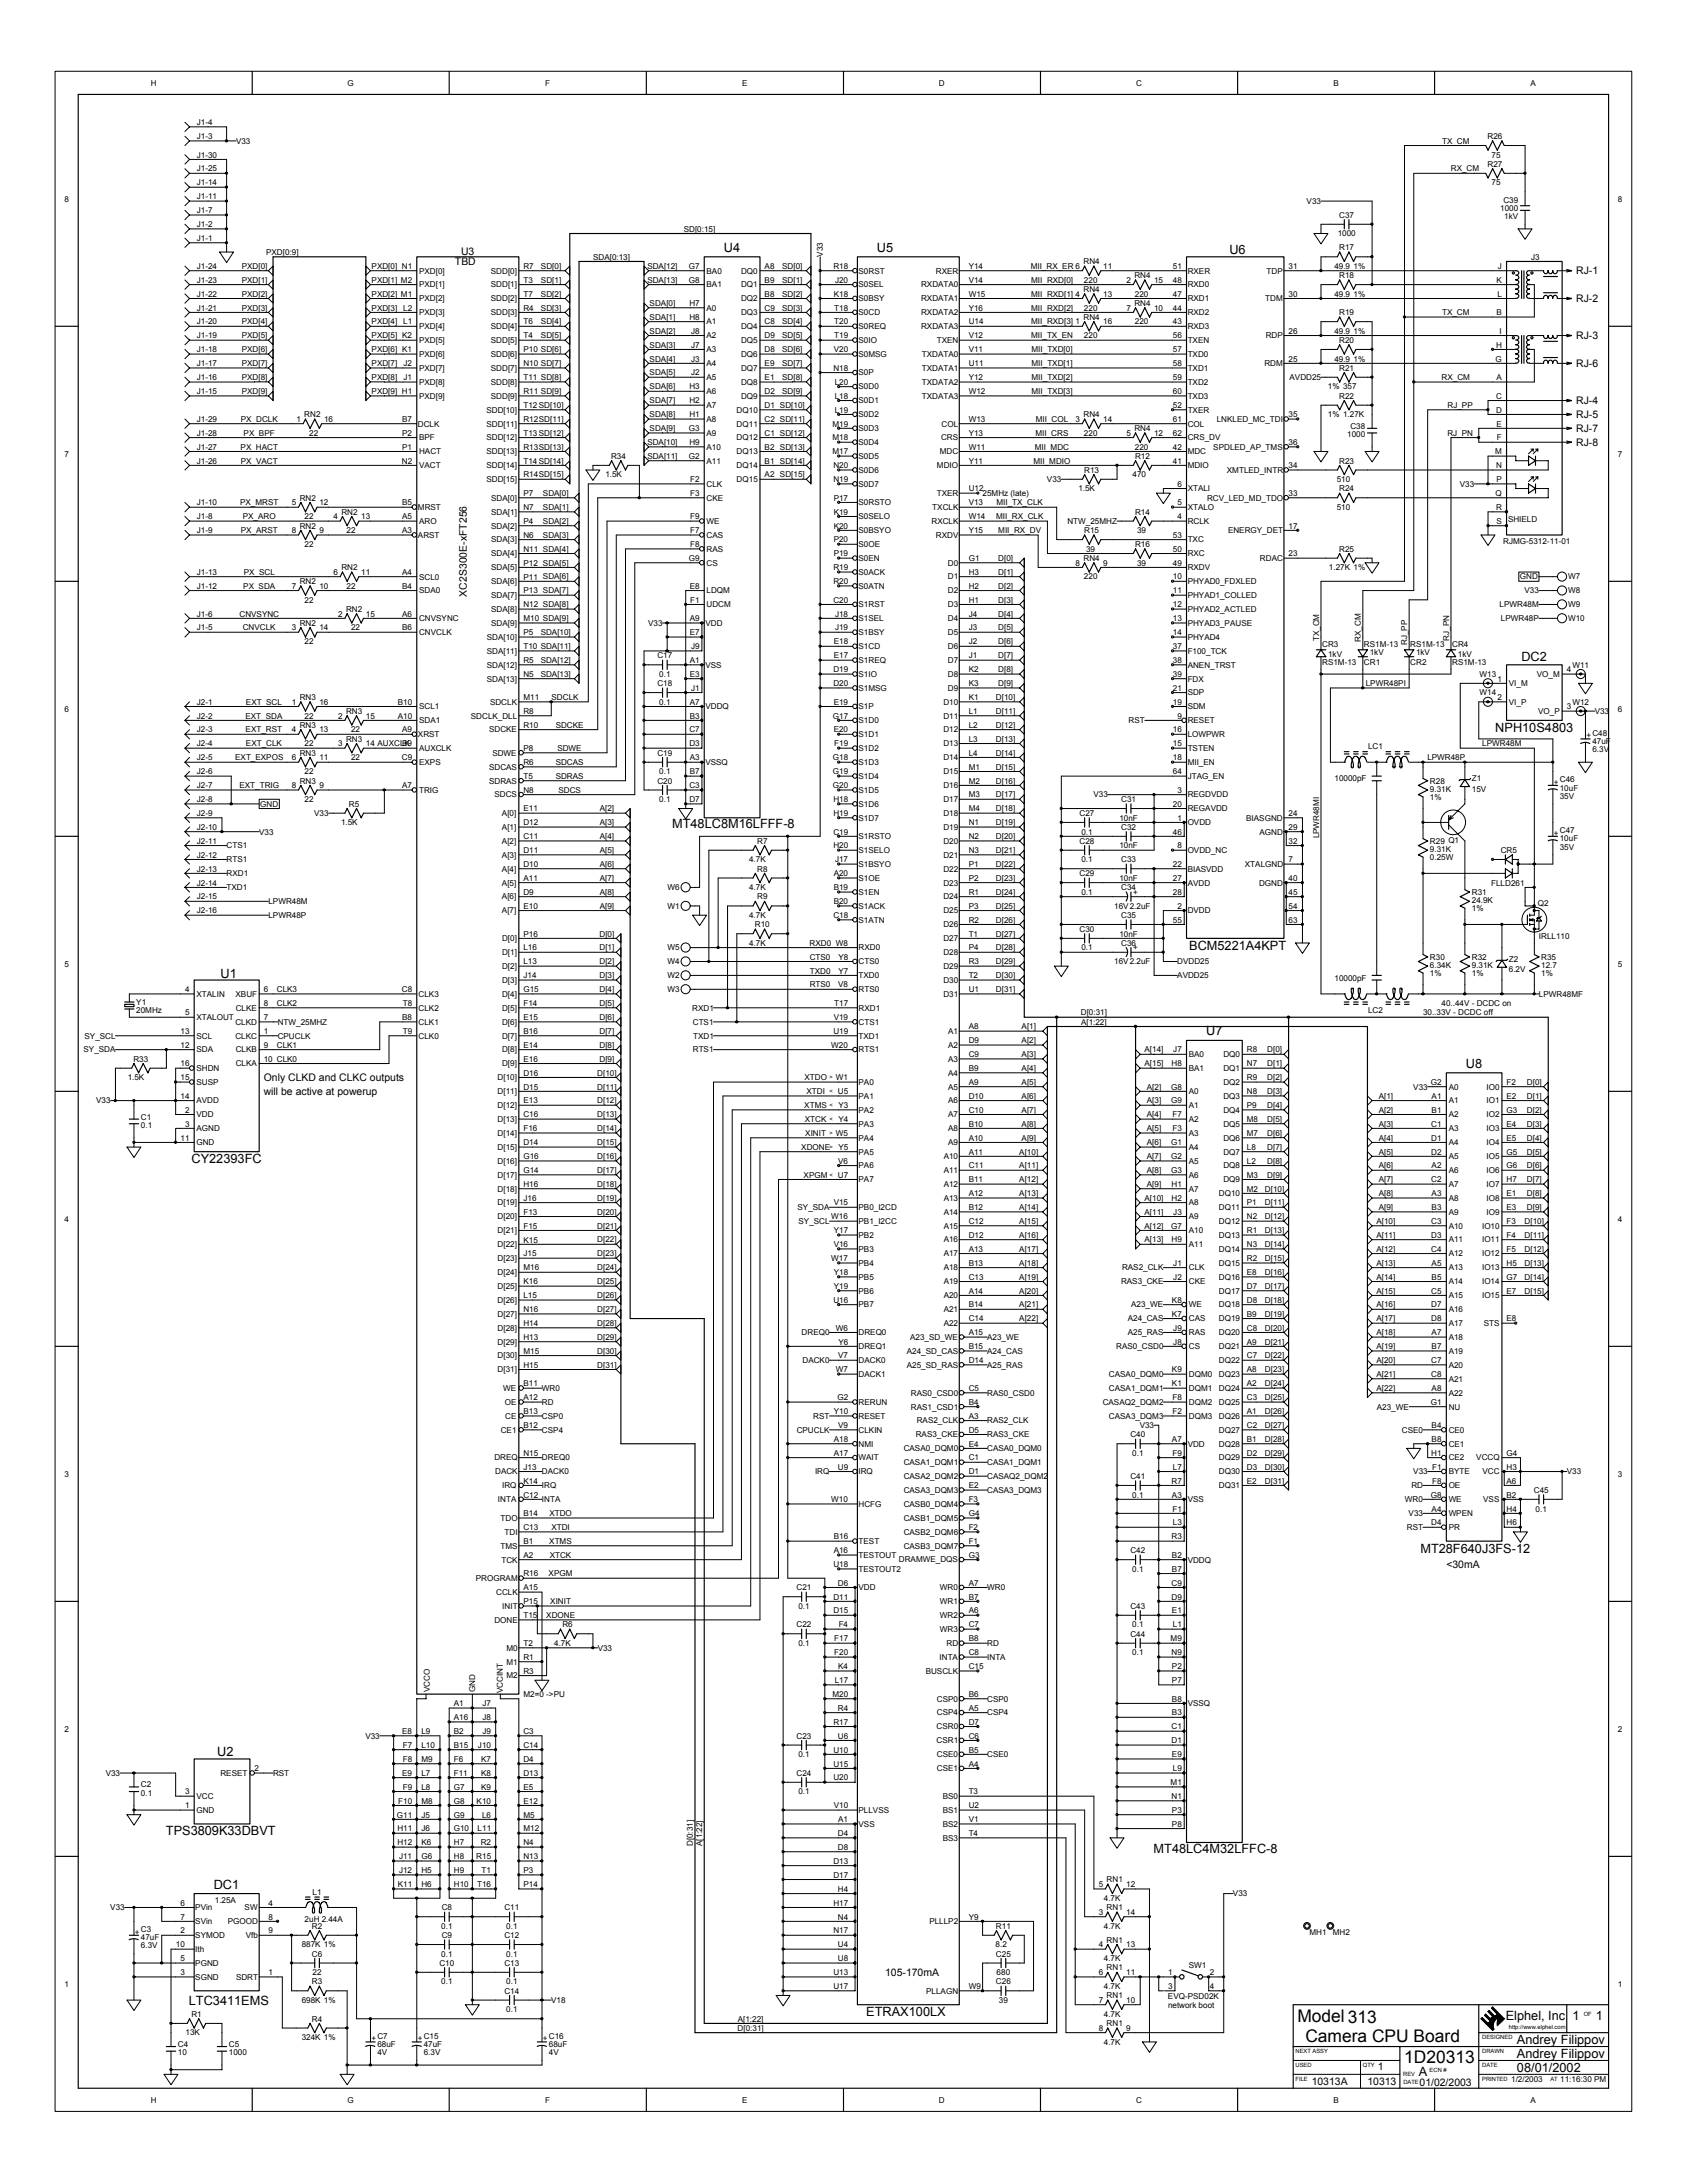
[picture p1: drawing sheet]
<svg xmlns="http://www.w3.org/2000/svg" width="216mm" height="279mm" viewBox="0 0 216 279" stroke-linecap="round" stroke-linejoin="round" font-family="sans-serif">
<defs><g id="words">
<g font-size="2.2">
<text x="166" y="258.8">Model 313</text>
<text x="167.1" y="261.3">Camera CPU Board</text>
<text x="179.7" y="264">1D20313</text>
</g>
<g font-size="1.6">
<text x="92.6" y="32.2">U4</text>
<text x="112.2" y="32.2">U5</text>
<text x="157.3" y="32.5">U6</text>
<text x="194.7" y="84.6">DC2</text>
<text x="191.4" y="93.7">NPH10S4803</text>
<text x="86" y="106">MT48LC8M16LFFF-8</text>
<text x="28.2" y="125.1">U1</text>
<text x="152.2" y="121.6">BCM5221A4KPT</text>
<text x="154.4" y="132.5">U7</text>
<text x="187.6" y="136.7">U8</text>
<text x="24.5" y="148.8">CY22393FC</text>
<text x="181.8" y="198.7">MT28F640J3FS-12</text>
<text x="27.8" y="224.8">U2</text>
<text x="21.2" y="234.9">TPS3809K33DBVT</text>
<text x="147.6" y="237.1">MT48LC4M32LFFC-8</text>
<text x="27.3" y="241.7">DC1</text>
<text x="24.2" y="256.6">LTC3411EMS</text>
<text x="110.9" y="258">ETRAX100LX</text>
<text x="192.7" y="258.5">Elphel, Inc</text>
<text x="194.1" y="261.6">Andrey Filippov</text>
<text x="194.1" y="263.4">Andrey Filippov</text>
<text x="201.3" y="258.5">1</text>
<text x="204.2" y="258.5">1</text>
<text x="181.6" y="265.8">A</text>
<text x="194.1" y="265.2">08/01/2002</text>
</g>
<g font-size="1.3">
<text x="58.2" y="33.9">TBD</text>
<text x="59" y="32.6">U3</text>
<text x="201.7" y="35.1">RJ-1</text>
<text x="201.7" y="38.7">RJ-2</text>
<text x="201.7" y="46.9">RJ-6</text>
<text x="201.7" y="43.4">RJ-3</text>
<text x="201.7" y="53.5">RJ-5</text>
<text x="201.7" y="51.7">RJ-4</text>
<text x="201.7" y="57">RJ-8</text>
<text x="201.7" y="55.3">RJ-7</text>
<text x="59.7" y="76.3" transform="rotate(-90 59.7 76.3)">XC2S300E-xFT256</text>
<text x="33.8" y="140.1">will be active at powerup</text>
<text x="33.8" y="138.3">Only CLKD and CLKC outputs</text>
<text x="185.1" y="200.7">&lt;30mA</text>
<text x="113.3" y="252.9">105-170mA</text>
<text x="167.9" y="266.8">10313A</text>
<text x="175" y="266.8">10313</text>
<text x="176.3" y="264.9">1</text>
<text x="181.7" y="267">01/02/2003</text>
</g>
<g font-size="1">
<text x="19.3" y="11">H</text>
<text x="44.5" y="11">G</text>
<text x="69.8" y="11">F</text>
<text x="95" y="11">E</text>
<text x="120.2" y="11">D</text>
<text x="145.4" y="11">C</text>
<text x="170.6" y="11">B</text>
<text x="195.9" y="11">A</text>
<text x="25.2" y="17.8">J1-3</text>
<text x="25.2" y="16">J1-4</text>
<text x="190.4" y="17.8">R26</text>
<text x="25.2" y="23.7">J1-14</text>
<text x="25.2" y="21.9">J1-25</text>
<text x="25.2" y="20.2">J1-30</text>
<text x="30.2" y="18.4">V33</text>
<text x="184.6" y="18.4">TX_CM</text>
<text x="185.7" y="21.9">RX_CM</text>
<text x="190.4" y="21.4">R27</text>
<text x="190.9" y="23.7">75</text>
<text x="190.9" y="20.2">75</text>
<text x="8.2" y="25.8">8</text>
<text x="25.2" y="29.1">J1-2</text>
<text x="25.2" y="27.3">J1-7</text>
<text x="25.2" y="25.5">J1-11</text>
<text x="87.5" y="29.7">SD[0:15]</text>
<text x="167.2" y="26.1">V33</text>
<text x="171.4" y="27.9">C37</text>
<text x="192" y="27">1000</text>
<text x="192.4" y="26">C39</text>
<text x="192.5" y="28">1kV</text>
<text x="207.1" y="25.8">8</text>
<text x="25.2" y="34.4">J1-24</text>
<text x="25.2" y="30.8">J1-1</text>
<text x="30.9" y="34.4">PXD[0]</text>
<text x="34.1" y="32.6">PXD[0:9]</text>
<text x="47.6" y="34.4">PXD[0] N1</text>
<text x="53.6" y="35">PXD[0]</text>
<text x="62.8" y="35">SDD[0]</text>
<text x="67" y="34.4">R7</text>
<text x="69.2" y="34.4">SD[0]</text>
<text x="75.9" y="33.2">SDA[0:13]</text>
<text x="82.8" y="34.4">SDA[12]</text>
<text x="88.2" y="34.4">G7</text>
<text x="90.4" y="35">BA0</text>
<text x="94.8" y="35">DQ0</text>
<text x="97.9" y="34.4">A8</text>
<text x="100.1" y="34.4">SD[0]</text>
<text x="105.3" y="32.9" transform="rotate(-90 105.3 32.9)">V33</text>
<text x="106.7" y="34.4">R18</text>
<text x="109.9" y="35">S0RST</text>
<text x="119.8" y="35">RXER</text>
<text x="124" y="34.4">Y14</text>
<text x="131.9" y="34.4">MII_RX_ER 6</text>
<text x="138.7" y="33.8">RN4</text>
<text x="141.2" y="34.4">11</text>
<text x="145.2" y="35.6">RN4</text>
<text x="150.1" y="34.4">51</text>
<text x="152" y="35">RXER</text>
<text x="162.1" y="35">TDP</text>
<text x="164.9" y="34.4">31</text>
<text x="170.8" y="34.4">49.9 1%</text>
<text x="171.2" y="30.2">1000</text>
<text x="171.4" y="32">R17</text>
<text x="171.4" y="35.6">R18</text>
<text x="191.7" y="34.4">J</text>
<text x="196" y="33.2">J3</text>
<text x="25.2" y="41.5">J1-20</text>
<text x="25.2" y="39.8">J1-21</text>
<text x="25.2" y="38">J1-22</text>
<text x="25.2" y="36.2">J1-23</text>
<text x="30.9" y="41.5">PXD[4]</text>
<text x="30.9" y="36.2">PXD[1]</text>
<text x="30.9" y="38">PXD[2]</text>
<text x="30.9" y="39.8">PXD[3]</text>
<text x="47.6" y="41.5">PXD[4]</text>
<text x="47.6" y="36.2">PXD[1] M2</text>
<text x="47.6" y="38">PXD[2] M1</text>
<text x="47.6" y="39.8">PXD[3]</text>
<text x="51.6" y="39.8">L2</text>
<text x="51.6" y="41.5">L1</text>
<text x="53.6" y="36.8">PXD[1]</text>
<text x="53.6" y="38.6">PXD[2]</text>
<text x="53.6" y="40.3">PXD[3]</text>
<text x="62.8" y="36.8">SDD[1]</text>
<text x="62.8" y="38.6">SDD[2]</text>
<text x="62.8" y="40.3">SDD[3]</text>
<text x="67" y="36.2">T3</text>
<text x="67" y="38">T7</text>
<text x="67" y="39.8">R4</text>
<text x="67" y="41.5">T6</text>
<text x="69.2" y="41.5">SD[4]</text>
<text x="69.2" y="36.2">SD[1]</text>
<text x="69.2" y="38">SD[2]</text>
<text x="69.2" y="39.8">SD[3]</text>
<text x="82.8" y="36.2">SDA[13]</text>
<text x="83.1" y="40.9">SDA[1]</text>
<text x="83.1" y="39.2">SDA[0]</text>
<text x="88.2" y="36.2">G8</text>
<text x="88.2" y="39.2">H7</text>
<text x="88.2" y="40.9">H8</text>
<text x="90.4" y="39.8">A0</text>
<text x="90.4" y="41.5">A1</text>
<text x="90.4" y="36.8">BA1</text>
<text x="94.8" y="36.8">DQ1</text>
<text x="94.8" y="38.6">DQ2</text>
<text x="94.8" y="40.3">DQ3</text>
<text x="97.9" y="36.2">B9</text>
<text x="97.9" y="38">B8</text>
<text x="97.9" y="39.8">C9</text>
<text x="97.9" y="41.5">C8</text>
<text x="100.1" y="36.2">SD[1]</text>
<text x="100.1" y="41.5">SD[4]</text>
<text x="100.1" y="38">SD[2]</text>
<text x="100.1" y="39.8">SD[3]</text>
<text x="106.7" y="38">K18</text>
<text x="106.8" y="39.8">T18</text>
<text x="106.8" y="41.5">T20</text>
<text x="106.9" y="36.2">J20</text>
<text x="109.9" y="38.6">S0BSY</text>
<text x="109.9" y="40.3">S0CD</text>
<text x="109.9" y="36.8">S0SEL</text>
<text x="117.9" y="36.8">RXDATA0</text>
<text x="117.9" y="38.6">RXDATA1</text>
<text x="117.9" y="40.3">RXDATA2</text>
<text x="124" y="36.2">V14</text>
<text x="124" y="38">W15</text>
<text x="124" y="39.8">Y16</text>
<text x="124" y="41.5">U14</text>
<text x="132" y="36.2">MII_RXD[0]</text>
<text x="132" y="38">MII_RXD[1] 4</text>
<text x="132" y="39.8">MII_RXD[2]</text>
<text x="132" y="41.5">MII_RXD[3] 1</text>
<text x="138.7" y="37.4">RN4</text>
<text x="138.7" y="40.9">RN4</text>
<text x="138.7" y="36.2">220</text>
<text x="138.7" y="39.8">220</text>
<text x="141.2" y="38">13</text>
<text x="141.2" y="41.5">16</text>
<text x="144.2" y="36.2">2</text>
<text x="144.2" y="39.8">7</text>
<text x="145.2" y="39.2">RN4</text>
<text x="145.2" y="38">220</text>
<text x="145.2" y="41.5">220</text>
<text x="147.7" y="36.2">15</text>
<text x="147.7" y="39.8">10</text>
<text x="150.1" y="36.2">48</text>
<text x="150.1" y="38">47</text>
<text x="150.1" y="39.8">44</text>
<text x="150.1" y="41.5">43</text>
<text x="152" y="36.8">RXD0</text>
<text x="152" y="38.6">RXD1</text>
<text x="152" y="40.3">RXD2</text>
<text x="161.9" y="38.6">TDM</text>
<text x="164.9" y="38">30</text>
<text x="170.8" y="38">49.9 1%</text>
<text x="171.4" y="40.3">R19</text>
<text x="184.6" y="40.3">TX_CM</text>
<text x="191.5" y="36.2">K</text>
<text x="191.5" y="40.3">B</text>
<text x="191.6" y="38">L</text>
<text x="25.2" y="46.9">J1-17</text>
<text x="25.2" y="45.1">J1-18</text>
<text x="25.2" y="43.3">J1-19</text>
<text x="30.9" y="43.3">PXD[5]</text>
<text x="30.9" y="45.1">PXD[6]</text>
<text x="30.9" y="46.9">PXD[7]</text>
<text x="47.6" y="43.3">PXD[5] K2</text>
<text x="47.6" y="45.1">PXD[6] K1</text>
<text x="47.6" y="46.9">PXD[7]</text>
<text x="51.6" y="46.9">J2</text>
<text x="53.6" y="42.1">PXD[4]</text>
<text x="53.6" y="43.9">PXD[5]</text>
<text x="53.6" y="45.7">PXD[6]</text>
<text x="53.6" y="47.5">PXD[7]</text>
<text x="62.8" y="42.1">SDD[4]</text>
<text x="62.8" y="43.9">SDD[5]</text>
<text x="62.8" y="45.7">SDD[6]</text>
<text x="62.8" y="47.5">SDD[7]</text>
<text x="67" y="43.3">T4</text>
<text x="67" y="45.1">P10 SD[6]</text>
<text x="67" y="46.9">N10 SD[7]</text>
<text x="69.2" y="43.3">SD[5]</text>
<text x="83.1" y="42.7">SDA[2]</text>
<text x="83.1" y="44.5">SDA[3]</text>
<text x="83.1" y="46.3">SDA[4]</text>
<text x="88.4" y="42.7">J8</text>
<text x="88.4" y="44.5">J7</text>
<text x="88.4" y="46.3">J3</text>
<text x="90.4" y="43.3">A2</text>
<text x="90.4" y="45.1">A3</text>
<text x="90.4" y="46.9">A4</text>
<text x="94.8" y="42.1">DQ4</text>
<text x="94.8" y="43.9">DQ5</text>
<text x="94.8" y="45.7">DQ6</text>
<text x="94.8" y="47.5">DQ7</text>
<text x="97.9" y="43.3">D9</text>
<text x="97.9" y="45.1">D8</text>
<text x="97.9" y="46.9">E9</text>
<text x="100.1" y="43.3">SD[5]</text>
<text x="100.1" y="45.1">SD[6]</text>
<text x="100.1" y="46.9">SD[7]</text>
<text x="106.7" y="47.5">N18</text>
<text x="106.7" y="45.1">V20</text>
<text x="106.8" y="43.3">T19</text>
<text x="109.9" y="43.9">S0IO</text>
<text x="109.9" y="45.7">S0MSG</text>
<text x="109.9" y="42.1">S0REQ</text>
<text x="117.9" y="42.1">RXDATA3</text>
<text x="118" y="45.7">TXDATA0</text>
<text x="118" y="47.5">TXDATA1</text>
<text x="119.9" y="43.9">TXEN</text>
<text x="124" y="45.1">V11</text>
<text x="124" y="46.9">U11</text>
<text x="124" y="43.3">V12</text>
<text x="132" y="43.3">MII_TX_EN</text>
<text x="132" y="45.1">MII_TXD[0]</text>
<text x="132" y="46.9">MII_TXD[1]</text>
<text x="138.7" y="43.3">220</text>
<text x="150.1" y="45.1">57</text>
<text x="150.1" y="46.9">58</text>
<text x="150.1" y="43.3">56</text>
<text x="152" y="42.1">RXD3</text>
<text x="152" y="45.7">TXD0</text>
<text x="152" y="47.5">TXD1</text>
<text x="152" y="43.9">TXEN</text>
<text x="161.8" y="46.9">RDM</text>
<text x="162" y="43.3">RDP</text>
<text x="164.9" y="46.3">25</text>
<text x="164.9" y="42.7">26</text>
<text x="170.8" y="46.3">49.9 1%</text>
<text x="170.8" y="42.7">49.9 1%</text>
<text x="171.4" y="47.5">R21</text>
<text x="171.4" y="43.9">R20</text>
<text x="191.4" y="46.3">G</text>
<text x="191.5" y="44.5">H</text>
<text x="191.9" y="42.7">I</text>
<text x="25.2" y="54">J1-29</text>
<text x="25.2" y="50.4">J1-15</text>
<text x="25.2" y="48.7">J1-16</text>
<text x="30.8" y="54">PX_DCLK</text>
<text x="30.9" y="50.4">PXD[9]</text>
<text x="30.9" y="48.7">PXD[8]</text>
<text x="37.9" y="54">1</text>
<text x="38.9" y="53.4">RN2</text>
<text x="41.5" y="54">16</text>
<text x="47.6" y="50.4">PXD[9] H1</text>
<text x="47.6" y="48.7">PXD[8]</text>
<text x="51.5" y="54">B7</text>
<text x="51.6" y="48.7">J1</text>
<text x="53.6" y="49.3">PXD[8]</text>
<text x="53.6" y="51">PXD[9]</text>
<text x="62.3" y="52.8">SDD[10]</text>
<text x="62.8" y="49.3">SDD[8]</text>
<text x="62.8" y="51">SDD[9]</text>
<text x="67" y="52.2">T12 SD[10]</text>
<text x="67" y="54">R12SD[11]</text>
<text x="67" y="48.7">T11 SD[8]</text>
<text x="67" y="50.4">R11 SD[9]</text>
<text x="83.1" y="49.8">SDA[6]</text>
<text x="83.1" y="51.6">SDA[7]</text>
<text x="83.1" y="53.4">SDA[8]</text>
<text x="83.1" y="48">SDA[5]</text>
<text x="88.2" y="49.8">H3</text>
<text x="88.2" y="51.6">H2</text>
<text x="88.2" y="53.4">H1</text>
<text x="88.4" y="48">J2</text>
<text x="90.4" y="48.7">A5</text>
<text x="90.4" y="50.4">A6</text>
<text x="90.4" y="52.2">A7</text>
<text x="90.4" y="54">A8</text>
<text x="94.3" y="52.8">DQ10</text>
<text x="94.8" y="49.3">DQ8</text>
<text x="94.8" y="51">DQ9</text>
<text x="97.9" y="52.2">D1 SD[10]</text>
<text x="97.9" y="54">C2 SD[11]</text>
<text x="97.9" y="48.7">E1</text>
<text x="97.9" y="50.4">D2</text>
<text x="100.1" y="50.4">SD[9]</text>
<text x="100.1" y="48.7">SD[8]</text>
<text x="106.8" y="49.3">L20</text>
<text x="106.8" y="51">L18</text>
<text x="106.8" y="52.8">L19</text>
<text x="109.9" y="49.8">S0D0</text>
<text x="109.9" y="51.6">S0D1</text>
<text x="109.9" y="53.4">S0D2</text>
<text x="109.9" y="48">S0P</text>
<text x="118" y="49.3">TXDATA2</text>
<text x="118" y="51">TXDATA3</text>
<text x="124" y="54">W13</text>
<text x="124" y="48.7">Y12</text>
<text x="124" y="50.4">W12</text>
<text x="132" y="50.4">MII_TXD[3]</text>
<text x="132" y="48.7">MII_TXD[2]</text>
<text x="132.6" y="54">MII_COL</text>
<text x="137.6" y="54">3</text>
<text x="138.7" y="53.4">RN4</text>
<text x="141.2" y="54">14</text>
<text x="150.1" y="54">61</text>
<text x="150.1" y="48.7">59</text>
<text x="150.1" y="50.4">60</text>
<text x="150.1" y="52.2">52</text>
<text x="152" y="49.3">TXD2</text>
<text x="152" y="51">TXD3</text>
<text x="152" y="52.8">TXER</text>
<text x="155.7" y="54">LNKLED_MC_TDI</text>
<text x="164.9" y="53.4">35</text>
<text x="165" y="48.7">AVDD25</text>
<text x="169.9" y="49.8">1% 357</text>
<text x="169.9" y="53.4">1% 1.27K</text>
<text x="171.4" y="51">R22</text>
<text x="184.5" y="48.7">RX_CM</text>
<text x="185.3" y="52.2">RJ_PP</text>
<text x="191.5" y="51">C</text>
<text x="191.5" y="52.8">D</text>
<text x="191.5" y="48.7">A</text>
<text x="8.2" y="58.4">7</text>
<text x="25.2" y="59.3">J1-26</text>
<text x="25.2" y="57.6">J1-27</text>
<text x="25.2" y="55.8">J1-28</text>
<text x="30.8" y="57.6">PX_HACT</text>
<text x="30.8" y="59.3">PX_VACT</text>
<text x="31.2" y="55.8">PX_BPF</text>
<text x="39.6" y="55.8">22</text>
<text x="51.4" y="59.3">N2</text>
<text x="51.5" y="55.8">P2</text>
<text x="51.5" y="57.6">P1</text>
<text x="53.5" y="54.6">DCLK</text>
<text x="53.6" y="56.4">BPF</text>
<text x="53.6" y="58.1">HACT</text>
<text x="53.6" y="59.9">VACT</text>
<text x="62.3" y="54.6">SDD[11]</text>
<text x="62.3" y="56.4">SDD[12]</text>
<text x="62.3" y="58.1">SDD[13]</text>
<text x="62.3" y="59.9">SDD[14]</text>
<text x="67" y="55.8">T13 SD[12]</text>
<text x="67" y="57.6">R13SD[13]</text>
<text x="67" y="59.3">T14 SD[14]</text>
<text x="78.2" y="58.7">R34</text>
<text x="82.8" y="58.7">SDA[11]</text>
<text x="82.8" y="57">SDA[10]</text>
<text x="83.1" y="55.2">SDA[9]</text>
<text x="88.2" y="58.7">G2</text>
<text x="88.2" y="55.2">G3</text>
<text x="88.2" y="57">H9</text>
<text x="90.4" y="57.6">A10</text>
<text x="90.4" y="59.3">A11</text>
<text x="90.4" y="55.8">A9</text>
<text x="94.3" y="54.6">DQ11</text>
<text x="94.3" y="56.4">DQ12</text>
<text x="94.3" y="58.1">DQ13</text>
<text x="94.3" y="59.9">DQ14</text>
<text x="97.9" y="55.8">C1 SD[12]</text>
<text x="97.9" y="57.6">B2 SD[13]</text>
<text x="97.9" y="59.3">B1 SD[14]</text>
<text x="106.5" y="54.6">M19</text>
<text x="106.5" y="56.4">M18</text>
<text x="106.5" y="58.1">M17</text>
<text x="106.7" y="59.9">N20</text>
<text x="109.9" y="55.2">S0D3</text>
<text x="109.9" y="57">S0D4</text>
<text x="109.9" y="58.7">S0D5</text>
<text x="119.9" y="59.9">MDIO</text>
<text x="120.3" y="58.1">MDC</text>
<text x="120.4" y="56.4">CRS</text>
<text x="120.5" y="54.6">COL</text>
<text x="124" y="55.8">Y13</text>
<text x="124" y="57.6">W11</text>
<text x="124" y="59.3">Y11</text>
<text x="132.3" y="59.3">MII_MDIO</text>
<text x="132.4" y="57.6">MII_MDC</text>
<text x="132.5" y="55.8">MII_CRS</text>
<text x="138.7" y="55.8">220</text>
<text x="144.2" y="55.8">5</text>
<text x="145.2" y="55.2">RN4</text>
<text x="145.2" y="57.6">220</text>
<text x="145.3" y="58.7">R12</text>
<text x="147.7" y="55.8">12</text>
<text x="150.1" y="55.8">62</text>
<text x="150.1" y="57.6">42</text>
<text x="150.1" y="59.3">41</text>
<text x="152" y="54.6">COL</text>
<text x="152" y="56.4">CRS_DV</text>
<text x="152" y="58.1">MDC</text>
<text x="152" y="59.9">MDIO</text>
<text x="155.3" y="57.6">SPDLED_AP_TMS</text>
<text x="164.9" y="57">36</text>
<text x="164.9" y="59.9">34</text>
<text x="171.4" y="59.3">R23</text>
<text x="172.4" y="55.9">1000</text>
<text x="172.8" y="54.9">C38</text>
<text x="185.2" y="55.8">RJ_PN</text>
<text x="191.3" y="58.1">M</text>
<text x="191.5" y="59.9">N</text>
<text x="191.5" y="54.6">E</text>
<text x="191.6" y="56.4">F</text>
<text x="207.1" y="58.4">7</text>
<text x="25.2" y="64.7">J1-10</text>
<text x="30.7" y="64.7">PX_MRST</text>
<text x="37.3" y="64.7">5</text>
<text x="38.4" y="64.1">RN2</text>
<text x="40.9" y="64.7">12</text>
<text x="43.7" y="65.9">RN2</text>
<text x="51.5" y="64.7">B5</text>
<text x="53.5" y="65.3">MRST</text>
<text x="62.3" y="61.7">SDD[15]</text>
<text x="62.9" y="64.1">SDA[0]</text>
<text x="62.9" y="65.9">SDA[1]</text>
<text x="67" y="61.1">R14SD[15]</text>
<text x="67" y="63.5">P7</text>
<text x="67" y="65.3">N7</text>
<text x="69.5" y="63.5">SDA[0]</text>
<text x="69.5" y="65.3">SDA[1]</text>
<text x="77.5" y="61.1">1.5K</text>
<text x="88.3" y="63.5">F3</text>
<text x="88.3" y="61.7">F2</text>
<text x="90.4" y="64.1">CKE</text>
<text x="90.4" y="62.3">CLK</text>
<text x="94.3" y="61.7">DQ15</text>
<text x="97.9" y="61.1">A2 SD[15]</text>
<text x="106.7" y="61.7">N19</text>
<text x="106.7" y="64.1">P17</text>
<text x="106.7" y="65.9">K19</text>
<text x="109.9" y="64.7">S0RSTO</text>
<text x="109.9" y="60.5">S0D6</text>
<text x="109.9" y="62.3">S0D7</text>
<text x="119.3" y="65.3">TXCLK</text>
<text x="119.9" y="63.5">TXER</text>
<text x="124" y="62.9">U12</text>
<text x="124" y="64.7">V13</text>
<text x="125.8" y="63.5">25MHz (late)</text>
<text x="127.5" y="64.7">MII_TX_CLK</text>
<text x="134" y="61.7">V33</text>
<text x="138" y="62.9">1.5K</text>
<text x="138.7" y="60.5">R13</text>
<text x="144.9" y="61.1">470</text>
<text x="145.3" y="65.9">R14</text>
<text x="150.7" y="64.7">5</text>
<text x="150.7" y="62.3">6</text>
<text x="152" y="65.3">XTALO</text>
<text x="152" y="62.9">XTALI</text>
<text x="154.5" y="64.1">RCV_LED_MD_TDO</text>
<text x="157" y="60.5">XMTLED_INTR</text>
<text x="164.9" y="63.5">33</text>
<text x="171.1" y="65.3">510</text>
<text x="171.1" y="61.7">510</text>
<text x="171.4" y="62.9">R24</text>
<text x="186.8" y="62.3">V33</text>
<text x="191.4" y="63.5">Q</text>
<text x="191.5" y="65.3">R</text>
<text x="191.5" y="61.7">P</text>
<text x="25.2" y="68.2">J1-9</text>
<text x="25.2" y="66.5">J1-8</text>
<text x="30.8" y="68.2">PX_ARST</text>
<text x="31.1" y="66.5">PX_ARO</text>
<text x="37.3" y="68.2">8</text>
<text x="38.4" y="67.6">RN2</text>
<text x="39" y="66.5">22</text>
<text x="39" y="70">22</text>
<text x="40.9" y="68.2">9</text>
<text x="42.7" y="66.5">4</text>
<text x="44.3" y="68.2">22</text>
<text x="46.2" y="66.5">13</text>
<text x="51.5" y="68.2">A3</text>
<text x="51.5" y="66.5">A5</text>
<text x="53.5" y="68.8">ARST</text>
<text x="53.6" y="67.1">ARO</text>
<text x="62.9" y="67.7">SDA[2]</text>
<text x="62.9" y="69.4">SDA[3]</text>
<text x="62.9" y="71.2">SDA[4]</text>
<text x="67" y="67.1">P4</text>
<text x="67" y="68.8">N6</text>
<text x="67" y="70.6">N11 SDA[4]</text>
<text x="69.5" y="67.1">SDA[2]</text>
<text x="69.5" y="68.8">SDA[3]</text>
<text x="88.2" y="71.8">G9</text>
<text x="88.3" y="66.5">F9</text>
<text x="88.3" y="68.2">F7</text>
<text x="88.3" y="70">F8</text>
<text x="90.4" y="67.1">WE</text>
<text x="90.4" y="68.8">CAS</text>
<text x="90.4" y="70.6">RAS</text>
<text x="106.7" y="67.6">K20</text>
<text x="106.7" y="71.2">P19</text>
<text x="106.7" y="69.4">P20</text>
<text x="109.9" y="68.2">S0BSYO</text>
<text x="109.9" y="71.8">S0EN</text>
<text x="109.9" y="70">S0OE</text>
<text x="109.9" y="66.5">S0SELO</text>
<text x="119.2" y="67.1">RXCLK</text>
<text x="119.8" y="68.8">RXDV</text>
<text x="124" y="66.5">W14</text>
<text x="124" y="68.2">Y15</text>
<text x="124" y="71.8">G1</text>
<text x="127.5" y="66.5">MII_RX_CLK</text>
<text x="127.8" y="71.8">D[0]</text>
<text x="127.8" y="68.2">MII_RX_DV</text>
<text x="136.6" y="67.1">NTW_25MHZ</text>
<text x="138.7" y="71.8">RN4</text>
<text x="138.7" y="68.2">R15</text>
<text x="139" y="70.6">39</text>
<text x="145.3" y="70">R16</text>
<text x="145.5" y="68.2">39</text>
<text x="150.1" y="70.6">50</text>
<text x="150.1" y="68.8">53</text>
<text x="150.7" y="66.5">4</text>
<text x="152" y="71.2">RXC</text>
<text x="152" y="69.4">TXC</text>
<text x="152" y="67.1">RCLK</text>
<text x="157.2" y="68.2">ENERGY_DET</text>
<text x="161.2" y="71.8">RDAC</text>
<text x="164.9" y="67.6">17</text>
<text x="164.9" y="71.2">23</text>
<text x="171.4" y="70.6">R25</text>
<text x="191.5" y="67.1">S</text>
<text x="192.4" y="69.6">RJMG-5312-11-01</text>
<text x="193" y="66.8">SHIELD</text>
<text x="25.2" y="75.4">J1-12</text>
<text x="25.2" y="73.6">J1-13</text>
<text x="31.1" y="75.4">PX_SDA</text>
<text x="31.2" y="73.6">PX_SCL</text>
<text x="37.3" y="75.4">7</text>
<text x="38.4" y="74.8">RN2</text>
<text x="39" y="77.1">22</text>
<text x="40.9" y="75.4">10</text>
<text x="42.7" y="73.6">6</text>
<text x="43.7" y="73">RN2</text>
<text x="44.3" y="75.4">22</text>
<text x="46.2" y="73.6">11</text>
<text x="51.5" y="75.4">B4</text>
<text x="51.5" y="73.6">A4</text>
<text x="53.6" y="75.9">SDA0</text>
<text x="53.6" y="74.2">SCL0</text>
<text x="62.9" y="73">SDA[5]</text>
<text x="62.9" y="74.8">SDA[6]</text>
<text x="62.9" y="76.5">SDA[7]</text>
<text x="67" y="72.4">P12 SDA[5]</text>
<text x="67" y="74.2">P11 SDA[6]</text>
<text x="67" y="75.9">P13 SDA[7]</text>
<text x="67" y="77.7">N12 SDA[8]</text>
<text x="88.3" y="75.4">E8</text>
<text x="88.3" y="77.1">F1</text>
<text x="90.4" y="72.4">CS</text>
<text x="90.4" y="75.9">LDQM</text>
<text x="90.4" y="77.7">UDCM</text>
<text x="106.7" y="73">R19</text>
<text x="106.7" y="74.8">R20</text>
<text x="106.7" y="77.1">C20</text>
<text x="109.9" y="73.6">S0ACK</text>
<text x="109.9" y="75.4">S0ATN</text>
<text x="109.9" y="77.7">S1RST</text>
<text x="121.3" y="72.4">D0</text>
<text x="121.3" y="74.2">D1</text>
<text x="121.3" y="75.9">D2</text>
<text x="121.3" y="77.7">D3</text>
<text x="124" y="73.6">H3</text>
<text x="124" y="75.4">H2</text>
<text x="124" y="77.1">H1</text>
<text x="127.8" y="75.4">D[2]</text>
<text x="127.8" y="77.1">D[3]</text>
<text x="127.8" y="73.6">D[1]</text>
<text x="137.6" y="72.4">8</text>
<text x="138.7" y="74.2">220</text>
<text x="141.2" y="72.4">9</text>
<text x="145.5" y="72.4">39</text>
<text x="150.1" y="72.4">49</text>
<text x="150.1" y="74.2">10</text>
<text x="150.1" y="75.9">11</text>
<text x="150.1" y="77.7">12</text>
<text x="152" y="73">RXDV</text>
<text x="152" y="74.8">PHYAD0_FDXLED</text>
<text x="152" y="76.5">PHYAD1_COLLED</text>
<text x="170.1" y="73">1.27K 1%</text>
<text x="191.9" y="77.7">LPWR48M</text>
<text x="194.5" y="74.2">GND</text>
<text x="195.1" y="75.9">V33</text>
<text x="200.7" y="75.9">W8</text>
<text x="200.7" y="74.2">W7</text>
<text x="200.7" y="77.7">W9</text>
<text x="25.2" y="80.7">J1-5</text>
<text x="25.2" y="78.9">J1-6</text>
<text x="30.6" y="78.9">CNVSYNC</text>
<text x="31.1" y="80.7">CNVCLK</text>
<text x="37.3" y="80.7">3</text>
<text x="38.4" y="80.1">RN2</text>
<text x="39" y="82.5">22</text>
<text x="40.9" y="80.7">14</text>
<text x="43.3" y="78.9">2</text>
<text x="44.3" y="78.3">RN2</text>
<text x="44.9" y="80.7">22</text>
<text x="46.8" y="78.9">15</text>
<text x="51.5" y="80.7">B6</text>
<text x="51.5" y="78.9">A6</text>
<text x="53.6" y="81.3">CNVCLK</text>
<text x="53.6" y="79.5">CNVSYNC</text>
<text x="62.3" y="81.9">SDA[10]</text>
<text x="62.3" y="83.7">SDA[11]</text>
<text x="62.9" y="78.3">SDA[8]</text>
<text x="62.9" y="80.1">SDA[9]</text>
<text x="67" y="81.3">P5</text>
<text x="67" y="83.1">T10 SDA[11]</text>
<text x="67" y="79.5">M10 SDA[9]</text>
<text x="69.2" y="81.3">SDA[10]</text>
<text x="83" y="80.1">V33</text>
<text x="88.3" y="79.5">A9</text>
<text x="88.3" y="81.3">E7</text>
<text x="88.4" y="83.1">J9</text>
<text x="90.3" y="80.1">VDD</text>
<text x="106.7" y="82.5">E18</text>
<text x="106.9" y="80.7">J19</text>
<text x="106.9" y="78.9">J18</text>
<text x="109.9" y="81.3">S1BSY</text>
<text x="109.9" y="83.1">S1CD</text>
<text x="109.9" y="79.5">S1SEL</text>
<text x="121.3" y="79.5">D4</text>
<text x="121.3" y="81.3">D5</text>
<text x="121.3" y="83.1">D6</text>
<text x="124" y="78.9">J4</text>
<text x="124" y="80.7">J3</text>
<text x="124" y="82.5">J2</text>
<text x="127.8" y="78.9">D[4]</text>
<text x="127.8" y="82.5">D[6]</text>
<text x="127.8" y="80.7">D[5]</text>
<text x="150.1" y="83.1">37</text>
<text x="150.1" y="79.5">13</text>
<text x="150.1" y="81.3">14</text>
<text x="152" y="83.7">F100_TCK</text>
<text x="152" y="78.3">PHYAD2_ACTLED</text>
<text x="152" y="80.1">PHYAD3_PAUSE</text>
<text x="152" y="81.9">PHYAD4</text>
<text x="168.8" y="82.1" transform="rotate(-90 168.8 82.1)">TX_CM</text>
<text x="169.2" y="82.8">CR3</text>
<text x="174.2" y="82.1" transform="rotate(-90 174.2 82.1)">RX_CM</text>
<text x="174.6" y="82.8">RS1M-13</text>
<text x="175.3" y="83.8">1kV</text>
<text x="180.1" y="82.5" transform="rotate(-90 180.1 82.5)">RJ_PP</text>
<text x="180.5" y="82.8">RS1M-13</text>
<text x="181.2" y="83.8">1kV</text>
<text x="185.4" y="82" transform="rotate(-90 185.4 82)">RJ_PN</text>
<text x="185.8" y="82.8">CR4</text>
<text x="192.1" y="79.5">LPWR48P</text>
<text x="200.7" y="79.5">W10</text>
<text x="38.4" y="89.6">RN3</text>
<text x="62.3" y="85.5">SDA[12]</text>
<text x="62.3" y="87.2">SDA[13]</text>
<text x="67" y="84.9">R5</text>
<text x="67" y="86.6">N5</text>
<text x="67" y="89.6">M11</text>
<text x="69.2" y="84.9">SDA[12]</text>
<text x="69.2" y="86.6">SDA[13]</text>
<text x="70.6" y="89.6">SDCLK</text>
<text x="84.1" y="87.8">C18</text>
<text x="84.1" y="84.3">C17</text>
<text x="84.4" y="86.6">0.1</text>
<text x="88.3" y="84.9">A1</text>
<text x="88.3" y="86.6">E3</text>
<text x="88.4" y="88.4">J1</text>
<text x="90.3" y="85.5">VSS</text>
<text x="106.7" y="86">D19</text>
<text x="106.7" y="87.8">D20</text>
<text x="106.7" y="84.3">E17</text>
<text x="109.9" y="86.6">S1IO</text>
<text x="109.9" y="88.4">S1MSG</text>
<text x="109.9" y="84.9">S1REQ</text>
<text x="121.3" y="84.9">D7</text>
<text x="121.3" y="86.6">D8</text>
<text x="121.3" y="88.4">D9</text>
<text x="124" y="89.6">K1</text>
<text x="124" y="84.3">J1</text>
<text x="124" y="86">K2</text>
<text x="124" y="87.8">K3</text>
<text x="127.5" y="89.6">D[10]</text>
<text x="127.8" y="87.8">D[9]</text>
<text x="127.8" y="84.3">D[7]</text>
<text x="127.8" y="86">D[8]</text>
<text x="150.1" y="84.9">38</text>
<text x="150.1" y="86.6">39</text>
<text x="150.1" y="88.4">21</text>
<text x="152" y="85.4">ANEN_TRST</text>
<text x="152" y="87.2">FDX</text>
<text x="152" y="89">SDP</text>
<text x="169.2" y="85.2">RS1M-13</text>
<text x="170" y="84.1">1kV</text>
<text x="174.6" y="85.2">CR1</text>
<text x="174.8" y="87.8">LPWR48PI</text>
<text x="180.5" y="85.2">CR2</text>
<text x="185.8" y="85.2">RS1M-13</text>
<text x="186.6" y="84.1">1kV</text>
<text x="189.4" y="89">W14</text>
<text x="189.4" y="86.6">W13</text>
<text x="191.6" y="87.2">1</text>
<text x="191.6" y="89.6">2</text>
<text x="193.1" y="87.8">VI_M</text>
<text x="196.7" y="86.6">VO_M</text>
<text x="200.5" y="86">4</text>
<text x="201.2" y="85.4">W11</text>
<text x="8.2" y="91.1">6</text>
<text x="25.2" y="95.5">J2-4</text>
<text x="25.2" y="93.7">J2-3</text>
<text x="25.2" y="92">J2-2</text>
<text x="25.2" y="90.2">J2-1</text>
<text x="31.4" y="92">EXT_SDA</text>
<text x="31.4" y="93.7">EXT_RST</text>
<text x="31.5" y="90.2">EXT_SCL</text>
<text x="31.5" y="95.5">EXT_CLK</text>
<text x="37.3" y="90.2">1</text>
<text x="37.3" y="93.7">4</text>
<text x="38.4" y="93.2">RN3</text>
<text x="39" y="92">22</text>
<text x="39" y="95.5">22</text>
<text x="40.9" y="90.2">16</text>
<text x="40.9" y="93.7">13</text>
<text x="43.3" y="95.5">3</text>
<text x="43.3" y="92">2</text>
<text x="44.3" y="94.9">RN3</text>
<text x="44.3" y="91.4">RN3</text>
<text x="44.9" y="93.7">22</text>
<text x="46.8" y="95.5">14 AUXCLK</text>
<text x="46.8" y="92">15</text>
<text x="50.9" y="92">A10</text>
<text x="50.9" y="90.2">B10</text>
<text x="51.5" y="95.5">B9</text>
<text x="51.5" y="93.7">A9</text>
<text x="53.5" y="94.3">XRST</text>
<text x="53.6" y="92.6">SDA1</text>
<text x="53.6" y="90.8">SCL1</text>
<text x="60.3" y="92">SDCLK_DLL</text>
<text x="62.6" y="93.7">SDCKE</text>
<text x="62.7" y="90.2">SDCLK</text>
<text x="67" y="93.2">R10</text>
<text x="67" y="91.4">R8</text>
<text x="71.1" y="93.2">SDCKE</text>
<text x="84.4" y="90.2">0.1</text>
<text x="88.2" y="93.7">C7</text>
<text x="88.2" y="95.5">D3</text>
<text x="88.3" y="90.2">A7</text>
<text x="88.3" y="92">B3</text>
<text x="90.3" y="90.8">VDDQ</text>
<text x="106.6" y="92">G17</text>
<text x="106.7" y="93.7">E20</text>
<text x="106.7" y="90.2">E19</text>
<text x="106.8" y="95.5">F19</text>
<text x="109.9" y="92.6">S1D0</text>
<text x="109.9" y="94.3">S1D1</text>
<text x="109.9" y="90.8">S1P</text>
<text x="120.7" y="90.2">D10</text>
<text x="120.7" y="92">D11</text>
<text x="120.7" y="93.7">D12</text>
<text x="120.7" y="95.5">D13</text>
<text x="124" y="91.4">L1</text>
<text x="124" y="93.2">L2</text>
<text x="124" y="94.9">L3</text>
<text x="127.5" y="91.4">D[11]</text>
<text x="127.5" y="93.2">D[12]</text>
<text x="127.5" y="94.9">D[13]</text>
<text x="144.4" y="92.6">RST</text>
<text x="150.1" y="93.7">16</text>
<text x="150.1" y="90.2">19</text>
<text x="150.1" y="95.5">15</text>
<text x="150.7" y="92">9</text>
<text x="152" y="94.3">LOWPWR</text>
<text x="152" y="92.6">RESET</text>
<text x="152" y="90.8">SDM</text>
<text x="175.1" y="95.8">LC1</text>
<text x="189.7" y="95.5">LPWR48M</text>
<text x="193.1" y="90.2">VI_P</text>
<text x="196.9" y="91.4">VO_P</text>
<text x="200.5" y="90.8">3</text>
<text x="201.2" y="90.2">W12</text>
<text x="203" y="94.5">+</text>
<text x="203.8" y="94.2">C48</text>
<text x="203.8" y="95.2">47uF</text>
<text x="204.1" y="91.4">V33</text>
<text x="207.1" y="91.1">6</text>
<text x="25.2" y="100.9">J2-7</text>
<text x="25.2" y="99.1">J2-6</text>
<text x="25.2" y="97.3">J2-5</text>
<text x="30.1" y="97.3">EXT_EXPOS</text>
<text x="30.6" y="100.9">EXT_TRIG</text>
<text x="37.3" y="97.3">6</text>
<text x="37.3" y="100.9">8</text>
<text x="38.4" y="96.7">RN3</text>
<text x="38.4" y="100.3">RN3</text>
<text x="39" y="99.1">22</text>
<text x="40.9" y="97.3">11</text>
<text x="40.9" y="100.9">9</text>
<text x="44.9" y="97.3">22</text>
<text x="51.4" y="97.3">C9</text>
<text x="51.5" y="100.9">A7</text>
<text x="53.6" y="97.9">EXPS</text>
<text x="53.6" y="96.1">AUXCLK</text>
<text x="53.6" y="101.5">TRIG</text>
<text x="62.6" y="98.5">SDCAS</text>
<text x="62.6" y="100.3">SDRAS</text>
<text x="63" y="96.7">SDWE</text>
<text x="67" y="97.9">R6</text>
<text x="67" y="101.5">N8</text>
<text x="67" y="99.7">T5</text>
<text x="67" y="96.1">P8</text>
<text x="71.1" y="97.9">SDCAS</text>
<text x="71.1" y="99.7">SDRAS</text>
<text x="71.3" y="96.1">SDWE</text>
<text x="71.5" y="101.5">SDCS</text>
<text x="84.1" y="100.3">C20</text>
<text x="84.1" y="96.7">C19</text>
<text x="84.4" y="99.1">0.1</text>
<text x="88.2" y="100.9">C3</text>
<text x="88.3" y="97.3">A3</text>
<text x="88.3" y="99.1">B7</text>
<text x="90.3" y="97.9">VSSQ</text>
<text x="106.6" y="97.3">G18</text>
<text x="106.6" y="99.1">G19</text>
<text x="106.6" y="100.9">G20</text>
<text x="109.9" y="96.1">S1D2</text>
<text x="109.9" y="97.9">S1D3</text>
<text x="109.9" y="99.7">S1D4</text>
<text x="109.9" y="101.5">S1D5</text>
<text x="120.7" y="97.3">D14</text>
<text x="120.7" y="99.1">D15</text>
<text x="120.7" y="100.9">D16</text>
<text x="124" y="96.7">L4</text>
<text x="124" y="98.5">M1</text>
<text x="124" y="100.3">M2</text>
<text x="127.5" y="96.7">D[14]</text>
<text x="127.5" y="98.5">D[15]</text>
<text x="127.5" y="100.3">D[16]</text>
<text x="150.1" y="99.1">64</text>
<text x="150.1" y="97.3">18</text>
<text x="150.7" y="101.5">3</text>
<text x="152" y="99.7">JTAG_EN</text>
<text x="152" y="97.9">MII_EN</text>
<text x="152" y="96.1">TSTEN</text>
<text x="170.8" y="100">10000pF</text>
<text x="182.7" y="97.3">LPWR48P</text>
<text x="183" y="100.3">R28</text>
<text x="183" y="101.3">9.31K</text>
<text x="188.4" y="100">Z1</text>
<text x="188.4" y="101.3">15V</text>
<text x="198.9" y="100.4">+</text>
<text x="199.6" y="100.1">C46</text>
<text x="199.6" y="101.2">10uF</text>
<text x="203.8" y="96.3">6.3V</text>
<text x="25.2" y="108">J2-11</text>
<text x="25.2" y="106.2">J2-10</text>
<text x="25.2" y="104.4">J2-9</text>
<text x="25.2" y="102.7">J2-8</text>
<text x="33.2" y="106.8">V33</text>
<text x="33.3" y="103.3">GND</text>
<text x="39" y="102.7">22</text>
<text x="40.2" y="104.4">V33</text>
<text x="43.6" y="105.6">1.5K</text>
<text x="44.7" y="103.3">R5</text>
<text x="63.3" y="102.1">SDCS</text>
<text x="64.2" y="104.4">A[0]</text>
<text x="64.2" y="106.2">A[1]</text>
<text x="64.2" y="108">A[2]</text>
<text x="67" y="103.8">E11</text>
<text x="67" y="105.6">D12</text>
<text x="67" y="107.4">C11</text>
<text x="76.8" y="105.6">A[3]</text>
<text x="76.8" y="107.4">A[4]</text>
<text x="76.8" y="103.8">A[2]</text>
<text x="84.4" y="102.7">0.1</text>
<text x="88.2" y="102.7">D7</text>
<text x="96.9" y="108">R7</text>
<text x="106.7" y="102.7">H18</text>
<text x="106.7" y="104.4">H19</text>
<text x="106.7" y="106.8">C19</text>
<text x="109.9" y="103.3">S1D6</text>
<text x="109.9" y="105">S1D7</text>
<text x="109.9" y="107.4">S1RSTO</text>
<text x="120.7" y="102.7">D17</text>
<text x="120.7" y="104.4">D18</text>
<text x="120.7" y="106.2">D19</text>
<text x="120.7" y="108">D20</text>
<text x="124" y="102.1">M3</text>
<text x="124" y="103.8">M4</text>
<text x="124" y="105.6">N1</text>
<text x="124" y="107.4">N2</text>
<text x="127.5" y="105.6">D[19]</text>
<text x="127.5" y="102.1">D[17]</text>
<text x="127.5" y="107.4">D[20]</text>
<text x="127.5" y="103.8">D[18]</text>
<text x="138.2" y="104.4">C27</text>
<text x="138.2" y="108">C28</text>
<text x="138.4" y="106.8">0.1</text>
<text x="139.9" y="102.1">V33</text>
<text x="143.3" y="105">10nF</text>
<text x="143.5" y="102.7">C31</text>
<text x="143.5" y="106.2">C32</text>
<text x="150.1" y="106.8">46</text>
<text x="150.1" y="103.3">20</text>
<text x="150.7" y="105">1</text>
<text x="152" y="105.6">OVDD</text>
<text x="152" y="103.8">REGAVDD</text>
<text x="152" y="102.1">REGDVDD</text>
<text x="159.5" y="105">BIASGND</text>
<text x="161.2" y="106.8">AGND</text>
<text x="164.9" y="106.2">29</text>
<text x="164.9" y="108">32</text>
<text x="164.9" y="104.4">24</text>
<text x="168.8" y="107.3" transform="rotate(-90 168.8 107.3)">LPWR48MI</text>
<text x="183" y="102.4">1%</text>
<text x="183" y="108">R29 Q1</text>
<text x="198.9" y="107">+</text>
<text x="199.6" y="106.7">C47</text>
<text x="199.6" y="107.7">10uF</text>
<text x="199.6" y="102.2">35V</text>
<text x="25.2" y="109.8">J2-12</text>
<text x="25.2" y="113.3">J2-14</text>
<text x="25.2" y="111.5">J2-13</text>
<text x="29" y="108.6">CTS1</text>
<text x="29" y="110.4">RTS1</text>
<text x="29" y="112.1">RXD1</text>
<text x="29" y="113.9">TXD1</text>
<text x="64.2" y="109.8">A[3]</text>
<text x="64.2" y="111.5">A[4]</text>
<text x="64.2" y="113.3">A[5]</text>
<text x="67" y="109.2">D11</text>
<text x="67" y="111">D10</text>
<text x="67" y="112.7">A11</text>
<text x="76.8" y="109.2">A[5]</text>
<text x="76.8" y="111">A[6]</text>
<text x="76.8" y="112.7">A[7]</text>
<text x="85.4" y="113.9">W6</text>
<text x="95.9" y="110.4">4.7K</text>
<text x="95.9" y="113.9">4.7K</text>
<text x="96.9" y="111.5">R8</text>
<text x="106.7" y="108.6">H20</text>
<text x="106.7" y="113.9">B19</text>
<text x="106.7" y="112.1">A20</text>
<text x="106.9" y="110.4">J17</text>
<text x="109.9" y="111">S1BSYO</text>
<text x="109.9" y="112.7">S1OE</text>
<text x="109.9" y="109.2">S1SELO</text>
<text x="120.7" y="109.8">D21</text>
<text x="120.7" y="111.5">D22</text>
<text x="120.7" y="113.3">D23</text>
<text x="124" y="109.2">N3</text>
<text x="124" y="111">P1</text>
<text x="124" y="112.7">P2</text>
<text x="127.5" y="109.2">D[21]</text>
<text x="127.5" y="111">D[22]</text>
<text x="127.5" y="112.7">D[23]</text>
<text x="138.2" y="112.1">C29</text>
<text x="138.4" y="110.4">0.1</text>
<text x="143.3" y="112.7">10nF</text>
<text x="143.3" y="108.6">10nF</text>
<text x="143.5" y="113.9">C34</text>
<text x="143.5" y="110.4">C33</text>
<text x="150.1" y="112.7">27</text>
<text x="150.1" y="111">22</text>
<text x="150.7" y="108.6">8</text>
<text x="152" y="113.3">AVDD</text>
<text x="152" y="111.5">BIASVDD</text>
<text x="152" y="109.2">OVDD_NC</text>
<text x="159.3" y="111">XTALGND</text>
<text x="161.1" y="113.3">DGND</text>
<text x="164.9" y="112.7">40</text>
<text x="164.9" y="110.4">7</text>
<text x="183" y="109">9.31K</text>
<text x="183" y="110.1">0.25W</text>
<text x="190.8" y="113.3">FLLD261</text>
<text x="192.1" y="109.2">CR5</text>
<text x="199.6" y="108.7">35V</text>
<text x="25.2" y="116.9">J2-16</text>
<text x="25.2" y="115.1">J2-15</text>
<text x="34.4" y="115.7">LPWR48M</text>
<text x="34.4" y="117.5">LPWR48P</text>
<text x="64.2" y="115.1">A[6]</text>
<text x="64.2" y="116.9">A[7]</text>
<text x="67" y="114.5">D9</text>
<text x="67" y="116.3">E10</text>
<text x="67" y="119.9">P16</text>
<text x="76.7" y="119.9">D[0]</text>
<text x="76.8" y="114.5">A[8]</text>
<text x="76.8" y="116.3">A[9]</text>
<text x="85.4" y="116.3">W1</text>
<text x="95.9" y="117.5">4.7K</text>
<text x="96.6" y="118.7">R10</text>
<text x="96.9" y="115.1">R9</text>
<text x="106.7" y="117.5">C18</text>
<text x="106.7" y="115.7">B20</text>
<text x="109.9" y="116.3">S1ACK</text>
<text x="109.9" y="114.5">S1EN</text>
<text x="109.9" y="118.1">S1ATN</text>
<text x="120.7" y="115.1">D24</text>
<text x="120.7" y="116.9">D25</text>
<text x="120.7" y="118.7">D26</text>
<text x="124" y="114.5">R1</text>
<text x="124" y="116.3">P3</text>
<text x="124" y="118.1">R2</text>
<text x="124" y="119.9">T1</text>
<text x="127.5" y="118.1">D[26]</text>
<text x="127.5" y="119.9">D[27]</text>
<text x="127.5" y="114.5">D[24]</text>
<text x="127.5" y="116.3">D[25]</text>
<text x="138.2" y="119.3">C30</text>
<text x="138.4" y="114.5">0.1</text>
<text x="142.6" y="116.3">16V2.2uF</text>
<text x="143.3" y="119.9">10nF</text>
<text x="143.5" y="117.5">C35</text>
<text x="145" y="114.5">+</text>
<text x="150.1" y="114.5">28</text>
<text x="150.1" y="118.1">55</text>
<text x="150.7" y="116.3">2</text>
<text x="152" y="116.9">DVDD</text>
<text x="164.9" y="114.5">45</text>
<text x="164.9" y="116.3">54</text>
<text x="164.9" y="118.1">63</text>
<text x="188.4" y="114.5">R31</text>
<text x="188.4" y="115.6">24.9K</text>
<text x="188.4" y="116.6">1%</text>
<text x="196.8" y="116">Q2</text>
<text x="8.2" y="123.7">5</text>
<text x="64.3" y="120.5">D[0]</text>
<text x="64.3" y="122.2">D[1]</text>
<text x="64.3" y="124">D[2]</text>
<text x="64.3" y="125.8">D[3]</text>
<text x="67" y="121.6">L16</text>
<text x="67" y="123.4">L13</text>
<text x="67" y="125.2">J14</text>
<text x="76.7" y="125.2">D[3]</text>
<text x="76.7" y="121.6">D[1]</text>
<text x="76.7" y="123.4">D[2]</text>
<text x="85.4" y="125.2">W2</text>
<text x="85.4" y="123.4">W4</text>
<text x="85.4" y="121.6">W5</text>
<text x="95.9" y="121.1">4.7K</text>
<text x="103.6" y="121.1">RXD0 W8</text>
<text x="103.6" y="122.8">CTS0</text>
<text x="103.7" y="124.6">TXD0</text>
<text x="107.3" y="122.8">Y8</text>
<text x="107.3" y="124.6">Y7</text>
<text x="109.9" y="123.4">CTS0</text>
<text x="109.9" y="125.2">TXD0</text>
<text x="109.9" y="121.6">RXD0</text>
<text x="120.7" y="120.5">D27</text>
<text x="120.7" y="122.2">D28</text>
<text x="120.7" y="124">D29</text>
<text x="120.7" y="125.8">D30</text>
<text x="124" y="121.6">P4</text>
<text x="124" y="123.4">R3</text>
<text x="124" y="125.2">T2</text>
<text x="127.5" y="125.2">D[30]</text>
<text x="127.5" y="121.6">D[28]</text>
<text x="127.5" y="123.4">D[29]</text>
<text x="138.4" y="121.6">0.1</text>
<text x="142.6" y="123.4">16V2.2uF</text>
<text x="143.5" y="121.1">C36</text>
<text x="145" y="121.6">+</text>
<text x="150.7" y="125.2">AVDD25</text>
<text x="150.7" y="123.4">DVDD25</text>
<text x="170.8" y="125.5">10000pF</text>
<text x="183" y="122.8">R30</text>
<text x="183" y="123.9">6.34K</text>
<text x="183" y="124.9">1%</text>
<text x="188.4" y="122.8">R32</text>
<text x="188.4" y="123.9">9.31K</text>
<text x="188.4" y="124.9">1%</text>
<text x="193.1" y="123.1">Z2</text>
<text x="193.1" y="124.5">6.2V</text>
<text x="197" y="120.2">IRLL110</text>
<text x="197.3" y="122.8">R35</text>
<text x="197.3" y="123.9">12.7</text>
<text x="197.3" y="124.9">1%</text>
<text x="207.1" y="123.7">5</text>
<text x="17.4" y="128.6">Y1</text>
<text x="17.4" y="129.7">20MHz</text>
<text x="23.7" y="127">4</text>
<text x="23.7" y="130">5</text>
<text x="25.1" y="127.6">XTALIN</text>
<text x="25.1" y="130.6">XTALOUT</text>
<text x="30.1" y="131.1">CLKD</text>
<text x="30.1" y="127.6">XBUF</text>
<text x="30.2" y="129.4">CLKE</text>
<text x="33.8" y="130.6">7</text>
<text x="33.8" y="128.8">8</text>
<text x="33.8" y="127">6</text>
<text x="35.4" y="127">CLK3</text>
<text x="35.4" y="128.8">CLK2</text>
<text x="35.5" y="131.1">NTW_25MHZ</text>
<text x="51.4" y="127">C8</text>
<text x="51.5" y="130.6">B8</text>
<text x="51.5" y="128.8">T8</text>
<text x="53.6" y="131.1">CLK1</text>
<text x="53.6" y="129.4">CLK2</text>
<text x="53.6" y="127.6">CLK3</text>
<text x="64.3" y="127.6">D[4]</text>
<text x="64.3" y="129.4">D[5]</text>
<text x="64.3" y="131.2">D[6]</text>
<text x="67" y="127">G15</text>
<text x="67" y="128.8">F14</text>
<text x="67" y="130.6">E15</text>
<text x="76.7" y="127">D[4]</text>
<text x="76.7" y="130.6">D[6]</text>
<text x="76.7" y="128.8">D[5]</text>
<text x="85.4" y="127">W3</text>
<text x="88.6" y="129.4">RXD1</text>
<text x="88.7" y="131.1">CTS1</text>
<text x="103.6" y="126.4">RTS0</text>
<text x="106.7" y="130.6">V19</text>
<text x="106.8" y="128.8">T17</text>
<text x="107.3" y="126.4">V8</text>
<text x="109.9" y="127">RTS0</text>
<text x="109.9" y="131.1">CTS1</text>
<text x="109.9" y="129.4">RXD1</text>
<text x="120.7" y="127.6">D31</text>
<text x="124" y="131.7">A8</text>
<text x="124" y="127">U1</text>
<text x="127.5" y="127">D[31]</text>
<text x="130.7" y="131.7">A[1]</text>
<text x="138.3" y="130">D[0:31]</text>
<text x="138.3" y="131.1">A[1:22]</text>
<text x="175.1" y="129.7">LC2</text>
<text x="182.1" y="130">30..33V - DCDC off</text>
<text x="184.5" y="128.8">40..44V - DCDC on</text>
<text x="197" y="127.6">LPWR48MF</text>
<text x="10.7" y="134.7">SY_SDA</text>
<text x="10.8" y="132.9">SY_SCL</text>
<text x="17.1" y="135.9">R33</text>
<text x="23.1" y="132.3">13</text>
<text x="23.1" y="134.1">12</text>
<text x="23.1" y="136.5">16</text>
<text x="25.1" y="132.9">SCL</text>
<text x="25.1" y="134.7">SDA</text>
<text x="25.1" y="137.1">SHDN</text>
<text x="30.1" y="132.9">CLKC</text>
<text x="30.2" y="136.5">CLKA</text>
<text x="30.2" y="134.7">CLKB</text>
<text x="33.8" y="135.9">10 CLK0</text>
<text x="33.8" y="134.1">9</text>
<text x="33.8" y="132.3">1</text>
<text x="35.4" y="134.1">CLK1</text>
<text x="35.5" y="132.9">CPUCLK</text>
<text x="51.5" y="132.3">T9</text>
<text x="53.6" y="132.9">CLK0</text>
<text x="64.3" y="132.9">D[7]</text>
<text x="64.3" y="134.7">D[8]</text>
<text x="64.3" y="136.5">D[9]</text>
<text x="67" y="137.7">D16</text>
<text x="67" y="132.3">B16</text>
<text x="67" y="134.1">E14</text>
<text x="67" y="135.9">E16</text>
<text x="76.4" y="137.7">D[10]</text>
<text x="76.7" y="135.9">D[9]</text>
<text x="76.7" y="132.3">D[7]</text>
<text x="76.7" y="134.1">D[8]</text>
<text x="88.7" y="134.7">RTS1</text>
<text x="88.7" y="132.9">TXD1</text>
<text x="106.4" y="134.1">W20</text>
<text x="106.7" y="132.3">U19</text>
<text x="109.9" y="134.7">RTS1</text>
<text x="109.9" y="132.9">TXD1</text>
<text x="121.3" y="132.3">A1</text>
<text x="121.3" y="134.1">A2</text>
<text x="121.3" y="135.9">A3</text>
<text x="121.3" y="137.7">A4</text>
<text x="124" y="133.5">D9</text>
<text x="124" y="135.3">C9</text>
<text x="124" y="137.1">B9</text>
<text x="130.7" y="135.3">A[3]</text>
<text x="130.7" y="137.1">A[4]</text>
<text x="130.7" y="133.5">A[2]</text>
<text x="146.5" y="134.7">A[14]</text>
<text x="146.5" y="136.5">A[15]</text>
<text x="149.9" y="136.5">H8</text>
<text x="150.2" y="134.7">J7</text>
<text x="152.1" y="135.3">BA0</text>
<text x="152.1" y="137.1">BA1</text>
<text x="156.6" y="135.3">DQ0</text>
<text x="156.6" y="137.1">DQ1</text>
<text x="159.6" y="134.7">R8</text>
<text x="159.6" y="136.5">N7</text>
<text x="162.2" y="134.7">D[0]</text>
<text x="162.2" y="136.5">D[1]</text>
<text x="12.3" y="141.2">V33</text>
<text x="16.3" y="138.3">1.5K</text>
<text x="18" y="143.3">C1</text>
<text x="23.1" y="140.6">14</text>
<text x="23.1" y="138.3">15</text>
<text x="23.7" y="142.4">2</text>
<text x="25.1" y="141.2">AVDD</text>
<text x="25.1" y="138.9">SUSP</text>
<text x="25.1" y="143">VDD</text>
<text x="63.7" y="138.3">D[10]</text>
<text x="63.7" y="140">D[11]</text>
<text x="63.7" y="141.8">D[12]</text>
<text x="63.7" y="143.6">D[13]</text>
<text x="67" y="139.4">D15</text>
<text x="67" y="141.2">E13</text>
<text x="67" y="143">C16</text>
<text x="76.4" y="141.2">D[12]</text>
<text x="76.4" y="139.4">D[11]</text>
<text x="76.4" y="143">D[13]</text>
<text x="102.9" y="141.8">XTMS</text>
<text x="103" y="138.3">XTDO</text>
<text x="103" y="143.6">XTCK</text>
<text x="103.2" y="140">XTDI</text>
<text x="107" y="138.3">W1</text>
<text x="107.2" y="140">U5</text>
<text x="107.3" y="141.8">Y3</text>
<text x="107.3" y="143.6">Y4</text>
<text x="109.9" y="138.9">PA0</text>
<text x="109.9" y="140.6">PA1</text>
<text x="109.9" y="142.4">PA2</text>
<text x="121.3" y="139.4">A5</text>
<text x="121.3" y="141.2">A6</text>
<text x="121.3" y="143">A7</text>
<text x="124" y="138.9">A9</text>
<text x="124" y="140.6">D10</text>
<text x="124" y="142.4">C10</text>
<text x="130.7" y="138.9">A[5]</text>
<text x="130.7" y="140.6">A[6]</text>
<text x="130.7" y="142.4">A[7]</text>
<text x="146.8" y="139.4">A[2]</text>
<text x="146.8" y="141.2">A[3]</text>
<text x="146.8" y="143">A[4]</text>
<text x="149.9" y="139.4">G8</text>
<text x="149.9" y="141.2">G9</text>
<text x="150.1" y="143">F7</text>
<text x="152.1" y="140">A0</text>
<text x="152.1" y="141.8">A1</text>
<text x="152.1" y="143.6">A2</text>
<text x="156.6" y="138.9">DQ2</text>
<text x="156.6" y="140.6">DQ3</text>
<text x="156.6" y="142.4">DQ4</text>
<text x="159.6" y="138.3">R9</text>
<text x="159.6" y="140">N8</text>
<text x="159.6" y="141.8">P9</text>
<text x="159.6" y="143.6">M8</text>
<text x="162.2" y="138.3">D[2]</text>
<text x="162.2" y="140">D[3]</text>
<text x="162.2" y="141.8">D[4]</text>
<text x="162.2" y="143.6">D[5]</text>
<text x="176.4" y="140.6">A[1]</text>
<text x="176.4" y="142.4">A[2]</text>
<text x="180.9" y="139.4">V33</text>
<text x="183.1" y="138.9">G2</text>
<text x="183.2" y="140.6">A1</text>
<text x="183.2" y="142.4">B1</text>
<text x="185.4" y="139.4">A0</text>
<text x="185.4" y="141.2">A1</text>
<text x="185.4" y="143">A2</text>
<text x="190.2" y="139.4">IO0</text>
<text x="190.2" y="141.2">IO1</text>
<text x="190.2" y="143">IO2</text>
<text x="192.8" y="138.9">F2</text>
<text x="192.8" y="140.6">E2</text>
<text x="192.8" y="142.4">G3</text>
<text x="195.4" y="138.9">D[0]</text>
<text x="195.4" y="140.6">D[1]</text>
<text x="195.4" y="142.4">D[2]</text>
<text x="18" y="144.3">0.1</text>
<text x="23.1" y="146">11</text>
<text x="23.7" y="144.2">3</text>
<text x="25.1" y="144.8">AGND</text>
<text x="25.1" y="146.6">GND</text>
<text x="63.7" y="145.4">D[14]</text>
<text x="63.7" y="147.2">D[15]</text>
<text x="63.7" y="149">D[16]</text>
<text x="67" y="144.8">F16</text>
<text x="67" y="146.6">D14</text>
<text x="67" y="148.4">G16</text>
<text x="76.4" y="146.6">D[15]</text>
<text x="76.4" y="144.8">D[14]</text>
<text x="76.4" y="148.4">D[16]</text>
<text x="102.6" y="147.2">XDONE</text>
<text x="103.1" y="145.4">XINIT</text>
<text x="107" y="145.4">W5</text>
<text x="107.3" y="148.9">V6</text>
<text x="107.3" y="147.2">Y5</text>
<text x="109.9" y="149.5">PA6</text>
<text x="109.9" y="144.2">PA3</text>
<text x="109.9" y="146">PA4</text>
<text x="109.9" y="147.8">PA5</text>
<text x="120.8" y="148.4">A10</text>
<text x="121.3" y="144.8">A8</text>
<text x="121.3" y="146.6">A9</text>
<text x="124" y="147.8">A11</text>
<text x="124" y="149.5">C11</text>
<text x="124" y="144.2">B10</text>
<text x="124" y="146">A10</text>
<text x="130.5" y="147.8">A[10]</text>
<text x="130.5" y="149.5">A[11]</text>
<text x="130.7" y="144.2">A[8]</text>
<text x="130.7" y="146">A[9]</text>
<text x="146.8" y="146.6">A[6]</text>
<text x="146.8" y="144.8">A[5]</text>
<text x="146.8" y="148.4">A[7]</text>
<text x="149.9" y="146.6">G1</text>
<text x="149.9" y="148.4">G2</text>
<text x="150.1" y="144.8">F3</text>
<text x="152.1" y="145.4">A3</text>
<text x="152.1" y="147.2">A4</text>
<text x="152.1" y="149">A5</text>
<text x="156.6" y="144.2">DQ5</text>
<text x="156.6" y="146">DQ6</text>
<text x="156.6" y="147.8">DQ7</text>
<text x="156.6" y="149.5">DQ8</text>
<text x="159.6" y="145.4">M7</text>
<text x="159.6" y="147.2">L8</text>
<text x="159.6" y="149">L2</text>
<text x="162.2" y="145.4">D[6]</text>
<text x="162.2" y="147.2">D[7]</text>
<text x="162.2" y="148.9">D[8]</text>
<text x="176.4" y="144.2">A[3]</text>
<text x="176.4" y="146">A[4]</text>
<text x="176.4" y="147.8">A[5]</text>
<text x="176.4" y="149.5">A[6]</text>
<text x="183.2" y="144.2">C1</text>
<text x="183.2" y="146">D1</text>
<text x="183.2" y="147.8">D2</text>
<text x="183.2" y="149.5">A2</text>
<text x="185.4" y="144.8">A3</text>
<text x="185.4" y="146.6">A4</text>
<text x="185.4" y="148.4">A5</text>
<text x="190.2" y="144.8">IO3</text>
<text x="190.2" y="146.6">IO4</text>
<text x="190.2" y="148.4">IO5</text>
<text x="192.8" y="144.2">E4</text>
<text x="192.8" y="146">E5</text>
<text x="192.8" y="147.8">G5</text>
<text x="192.8" y="149.5">G6</text>
<text x="195.4" y="144.2">D[3]</text>
<text x="195.4" y="146">D[4]</text>
<text x="195.4" y="147.8">D[5]</text>
<text x="195.4" y="149.5">D[6]</text>
<text x="63.7" y="150.7">D[17]</text>
<text x="63.7" y="152.5">D[18]</text>
<text x="63.7" y="154.3">D[19]</text>
<text x="67" y="150.1">G14</text>
<text x="67" y="151.9">H16</text>
<text x="67" y="153.7">J16</text>
<text x="67" y="155.5">F13</text>
<text x="76.4" y="150.1">D[17]</text>
<text x="76.4" y="151.9">D[18]</text>
<text x="76.4" y="153.7">D[19]</text>
<text x="76.4" y="155.5">D[20]</text>
<text x="102.1" y="154.9">SY_SDA</text>
<text x="102.8" y="150.7">XPGM</text>
<text x="106.7" y="154.3">V15</text>
<text x="107.2" y="150.7">U7</text>
<text x="109.9" y="151.3">PA7</text>
<text x="109.9" y="154.9">PB0_I2CD</text>
<text x="120.8" y="150.1">A11</text>
<text x="120.8" y="151.9">A12</text>
<text x="120.8" y="153.7">A13</text>
<text x="120.8" y="155.5">A14</text>
<text x="124" y="151.3">B11</text>
<text x="124" y="153.1">A12</text>
<text x="124" y="154.9">B12</text>
<text x="130.5" y="151.3">A[12]</text>
<text x="130.5" y="153.1">A[13]</text>
<text x="130.5" y="154.9">A[14]</text>
<text x="146.5" y="153.7">A[10]</text>
<text x="146.5" y="155.5">A[11]</text>
<text x="146.8" y="150.1">A[8]</text>
<text x="146.8" y="151.9">A[9]</text>
<text x="149.9" y="150.1">G3</text>
<text x="149.9" y="151.9">H1</text>
<text x="149.9" y="153.7">H2</text>
<text x="150.2" y="155.5">J3</text>
<text x="152.1" y="150.7">A6</text>
<text x="152.1" y="152.5">A7</text>
<text x="152.1" y="154.3">A8</text>
<text x="156" y="153.1">DQ10</text>
<text x="156" y="154.9">DQ11</text>
<text x="156.6" y="151.3">DQ9</text>
<text x="159.6" y="152.5">M2</text>
<text x="159.6" y="154.3">P1</text>
<text x="159.6" y="150.7">M3</text>
<text x="161.9" y="152.5">D[10]</text>
<text x="161.9" y="154.3">D[11]</text>
<text x="162.2" y="150.7">D[9]</text>
<text x="176.4" y="151.3">A[7]</text>
<text x="176.4" y="153.1">A[8]</text>
<text x="176.4" y="154.9">A[9]</text>
<text x="183.2" y="151.3">C2</text>
<text x="183.2" y="153.1">A3</text>
<text x="183.2" y="154.9">B3</text>
<text x="185.4" y="150.1">A6</text>
<text x="185.4" y="151.9">A7</text>
<text x="185.4" y="153.7">A8</text>
<text x="185.4" y="155.5">A9</text>
<text x="190.2" y="150.1">IO6</text>
<text x="190.2" y="151.9">IO7</text>
<text x="190.2" y="153.7">IO8</text>
<text x="190.2" y="155.5">IO9</text>
<text x="192.8" y="151.3">H7</text>
<text x="192.8" y="153.1">E1</text>
<text x="192.8" y="154.9">E3</text>
<text x="195.4" y="151.3">D[7]</text>
<text x="195.4" y="153.1">D[8]</text>
<text x="195.4" y="154.9">D[9]</text>
<text x="8.2" y="156.4">4</text>
<text x="63.7" y="156.1">D[20]</text>
<text x="63.7" y="157.8">D[21]</text>
<text x="63.7" y="159.6">D[22]</text>
<text x="63.7" y="161.4">D[23]</text>
<text x="67" y="157.2">F15</text>
<text x="67" y="159">K15</text>
<text x="67" y="160.8">J15</text>
<text x="76.4" y="157.2">D[21]</text>
<text x="76.4" y="159">D[22]</text>
<text x="76.4" y="160.8">D[23]</text>
<text x="102.2" y="156.7">SY_SCL</text>
<text x="106.4" y="161.4">W17</text>
<text x="106.4" y="156.1">W16</text>
<text x="106.7" y="159.6">V16</text>
<text x="106.7" y="157.8">Y17</text>
<text x="109.9" y="158.4">PB2</text>
<text x="109.9" y="156.7">PB1_I2CC</text>
<text x="109.9" y="160.2">PB3</text>
<text x="120.8" y="157.2">A15</text>
<text x="120.8" y="159">A16</text>
<text x="120.8" y="160.8">A17</text>
<text x="124" y="156.7">C12</text>
<text x="124" y="158.4">D12</text>
<text x="124" y="160.2">A13</text>
<text x="130.5" y="156.7">A[15]</text>
<text x="130.5" y="158.4">A[16]</text>
<text x="130.5" y="160.2">A[17]</text>
<text x="146.5" y="157.2">A[12]</text>
<text x="146.5" y="159">A[13]</text>
<text x="149.9" y="157.2">G7</text>
<text x="149.9" y="159">H9</text>
<text x="152.1" y="157.8">A10</text>
<text x="152.1" y="159.6">A11</text>
<text x="152.1" y="156.1">A9</text>
<text x="156" y="156.7">DQ12</text>
<text x="156" y="158.4">DQ13</text>
<text x="156" y="160.2">DQ14</text>
<text x="159.6" y="156.1">N2</text>
<text x="159.6" y="157.8">R1</text>
<text x="159.6" y="159.6">N3</text>
<text x="159.6" y="161.4">R2</text>
<text x="161.9" y="156.1">D[12]</text>
<text x="161.9" y="157.8">D[13]</text>
<text x="161.9" y="159.6">D[14]</text>
<text x="161.9" y="161.4">D[15]</text>
<text x="176.1" y="156.7">A[10]</text>
<text x="176.1" y="158.4">A[11]</text>
<text x="176.1" y="160.2">A[12]</text>
<text x="183.2" y="156.7">C3</text>
<text x="183.2" y="158.4">D3</text>
<text x="183.2" y="160.2">C4</text>
<text x="185.4" y="157.2">A10</text>
<text x="185.4" y="159">A11</text>
<text x="185.4" y="160.8">A12</text>
<text x="189.7" y="157.2">IO10</text>
<text x="189.7" y="159">IO11</text>
<text x="189.7" y="160.8">IO12</text>
<text x="192.8" y="156.7">F3</text>
<text x="192.8" y="158.4">F4</text>
<text x="192.8" y="160.2">F5</text>
<text x="195.1" y="156.7">D[10]</text>
<text x="195.1" y="158.4">D[11]</text>
<text x="195.1" y="160.2">D[12]</text>
<text x="207.1" y="156.4">4</text>
<text x="63.7" y="163.2">D[24]</text>
<text x="63.7" y="165">D[25]</text>
<text x="63.7" y="166.8">D[26]</text>
<text x="67" y="162.6">M16</text>
<text x="67" y="164.4">K16</text>
<text x="67" y="166.2">L15</text>
<text x="67" y="167.9">N16</text>
<text x="76.4" y="162.6">D[24]</text>
<text x="76.4" y="164.4">D[25]</text>
<text x="76.4" y="166.2">D[26]</text>
<text x="76.4" y="167.9">D[27]</text>
<text x="106.7" y="166.8">U16</text>
<text x="106.7" y="163.2">Y18</text>
<text x="106.7" y="165">Y19</text>
<text x="109.9" y="162">PB4</text>
<text x="109.9" y="163.8">PB5</text>
<text x="109.9" y="165.6">PB6</text>
<text x="109.9" y="167.3">PB7</text>
<text x="120.8" y="162.6">A18</text>
<text x="120.8" y="164.4">A19</text>
<text x="120.8" y="166.2">A20</text>
<text x="120.8" y="167.9">A21</text>
<text x="124" y="162">B13</text>
<text x="124" y="163.8">C13</text>
<text x="124" y="165.6">A14</text>
<text x="124" y="167.3">B14</text>
<text x="130.5" y="162">A[18]</text>
<text x="130.5" y="163.8">A[19]</text>
<text x="130.5" y="165.6">A[20]</text>
<text x="130.5" y="167.3">A[21]</text>
<text x="143.5" y="164.4">RAS3_CKE</text>
<text x="143.6" y="162.6">RAS2_CLK</text>
<text x="144.8" y="167.3">A23_WE</text>
<text x="150" y="166.8">K8</text>
<text x="150.2" y="163.8">J2</text>
<text x="150.2" y="162">J1</text>
<text x="152.1" y="164.4">CKE</text>
<text x="152.1" y="162.6">CLK</text>
<text x="152.1" y="167.3">WE</text>
<text x="156" y="162">DQ15</text>
<text x="156" y="163.8">DQ16</text>
<text x="156" y="165.6">DQ17</text>
<text x="156" y="167.3">DQ18</text>
<text x="159.6" y="163.2">E8</text>
<text x="159.6" y="165">D7</text>
<text x="159.6" y="166.8">D8</text>
<text x="161.9" y="163.2">D[16]</text>
<text x="161.9" y="165">D[17]</text>
<text x="161.9" y="166.8">D[18]</text>
<text x="176.1" y="162">A[13]</text>
<text x="176.1" y="163.8">A[14]</text>
<text x="176.1" y="165.6">A[15]</text>
<text x="176.1" y="167.3">A[16]</text>
<text x="183.2" y="165.6">C5</text>
<text x="183.2" y="167.3">D7</text>
<text x="183.2" y="162">A5</text>
<text x="183.2" y="163.8">B5</text>
<text x="185.4" y="162.6">A13</text>
<text x="185.4" y="164.4">A14</text>
<text x="185.4" y="166.2">A15</text>
<text x="185.4" y="167.9">A16</text>
<text x="189.7" y="162.6">IO13</text>
<text x="189.7" y="164.4">IO14</text>
<text x="189.7" y="166.2">IO15</text>
<text x="192.8" y="162">H5</text>
<text x="192.8" y="163.8">G7</text>
<text x="192.8" y="165.6">E7</text>
<text x="195.1" y="162">D[13]</text>
<text x="195.1" y="163.8">D[14]</text>
<text x="195.1" y="165.6">D[15]</text>
<text x="63.7" y="168.5">D[27]</text>
<text x="63.7" y="170.3">D[28]</text>
<text x="63.7" y="172.1">D[29]</text>
<text x="63.7" y="173.9">D[30]</text>
<text x="67" y="169.7">H14</text>
<text x="67" y="171.5">H13</text>
<text x="67" y="173.3">M15</text>
<text x="76.4" y="169.7">D[28]</text>
<text x="76.4" y="171.5">D[29]</text>
<text x="76.4" y="173.3">D[30]</text>
<text x="102.6" y="170.9">DREQ0</text>
<text x="107" y="170.3">W6</text>
<text x="107.3" y="173.9">V7</text>
<text x="107.3" y="172.1">Y6</text>
<text x="109.9" y="170.9">DREQ0</text>
<text x="109.9" y="172.7">DREQ1</text>
<text x="116.1" y="173.3">A24_SD_CAS</text>
<text x="116.5" y="171.5">A23_SD_WE</text>
<text x="120.8" y="169.7">A22</text>
<text x="124" y="169.1">C14</text>
<text x="124" y="170.9">A15</text>
<text x="124" y="172.7">B15</text>
<text x="126.3" y="171.5">A23_WE</text>
<text x="126.3" y="173.3">A24_CAS</text>
<text x="130.5" y="169.1">A[22]</text>
<text x="142.9" y="172.7">RAS0_CSD0</text>
<text x="144.3" y="169.1">A24_CAS</text>
<text x="144.3" y="170.9">A25_RAS</text>
<text x="150" y="168.5">K7</text>
<text x="150.2" y="172.1">J8</text>
<text x="150.2" y="170.3">J9</text>
<text x="152.1" y="169.1">CAS</text>
<text x="152.1" y="172.7">CS</text>
<text x="152.1" y="170.9">RAS</text>
<text x="156" y="169.1">DQ19</text>
<text x="156" y="170.9">DQ20</text>
<text x="156" y="172.7">DQ21</text>
<text x="159.6" y="168.5">B9</text>
<text x="159.6" y="170.3">C8</text>
<text x="159.6" y="172.1">A9</text>
<text x="159.6" y="173.9">C7</text>
<text x="161.9" y="168.5">D[19]</text>
<text x="161.9" y="170.3">D[20]</text>
<text x="161.9" y="172.1">D[21]</text>
<text x="161.9" y="173.9">D[22]</text>
<text x="176.1" y="169.1">A[17]</text>
<text x="176.1" y="170.9">A[18]</text>
<text x="176.1" y="172.7">A[19]</text>
<text x="183.2" y="169.1">D8</text>
<text x="183.2" y="170.9">A7</text>
<text x="183.2" y="172.7">B7</text>
<text x="185.4" y="169.7">A17</text>
<text x="185.4" y="171.5">A18</text>
<text x="185.4" y="173.3">A19</text>
<text x="189.9" y="169.7">STS</text>
<text x="192.8" y="169.1">E8</text>
<text x="63.7" y="175.6">D[31]</text>
<text x="64.4" y="178">WE</text>
<text x="64.6" y="179.8">OE</text>
<text x="67" y="177.4">B11</text>
<text x="67" y="175.1">H15</text>
<text x="67" y="179.2">A12</text>
<text x="69.4" y="178">WR0</text>
<text x="69.4" y="179.8">RD</text>
<text x="76.4" y="175">D[31]</text>
<text x="102.7" y="174.5">DACK0</text>
<text x="107" y="175.6">W7</text>
<text x="107.2" y="179.2">G2</text>
<text x="109.9" y="174.5">DACK0</text>
<text x="109.9" y="176.2">DACK1</text>
<text x="109.9" y="179.8">RERUN</text>
<text x="116.1" y="175">A25_SD_RAS</text>
<text x="116.6" y="178.6">RAS0_CSD0</text>
<text x="124" y="178">C5</text>
<text x="124" y="179.8">B4</text>
<text x="124" y="174.5">D14</text>
<text x="126.3" y="175">A25_RAS</text>
<text x="126.3" y="178.6">RAS0_CSD0</text>
<text x="141.1" y="179.8">CASAQ2_DQM2</text>
<text x="141.9" y="176.2">CASA0_DQM0</text>
<text x="141.9" y="178">CASA1_DQM1</text>
<text x="150" y="175.6">K9</text>
<text x="150" y="177.4">K1</text>
<text x="150.1" y="179.2">F8</text>
<text x="152.1" y="176.2">DQM0</text>
<text x="152.1" y="178">DQM1</text>
<text x="152.1" y="179.8">DQM2</text>
<text x="156" y="174.5">DQ22</text>
<text x="156" y="176.2">DQ23</text>
<text x="156" y="178">DQ24</text>
<text x="156" y="179.8">DQ25</text>
<text x="159.6" y="175.6">A8</text>
<text x="159.6" y="177.4">A2</text>
<text x="159.6" y="179.2">C3</text>
<text x="161.9" y="179.2">D[25]</text>
<text x="161.9" y="175.6">D[23]</text>
<text x="161.9" y="177.4">D[24]</text>
<text x="176.1" y="174.5">A[20]</text>
<text x="176.1" y="176.2">A[21]</text>
<text x="176.1" y="178">A[22]</text>
<text x="183.1" y="179.8">G1</text>
<text x="183.2" y="174.5">C7</text>
<text x="183.2" y="176.2">C8</text>
<text x="183.2" y="178">A8</text>
<text x="185.4" y="175">A20</text>
<text x="185.4" y="176.8">A21</text>
<text x="185.4" y="178.6">A22</text>
<text x="64.1" y="183.4">CE1</text>
<text x="64.7" y="181.6">CE</text>
<text x="67" y="181">B13</text>
<text x="67" y="182.8">B12</text>
<text x="69.4" y="181.6">CSP0</text>
<text x="69.4" y="183.4">CSP4</text>
<text x="102" y="183.4">CPUCLK</text>
<text x="104.1" y="181.6">RST</text>
<text x="106.7" y="184.6">A18</text>
<text x="106.7" y="181">Y10</text>
<text x="107.3" y="182.8">V9</text>
<text x="109.9" y="183.4">CLKIN</text>
<text x="109.9" y="185.1">NMI</text>
<text x="109.9" y="181.6">RESET</text>
<text x="115.7" y="185.7">CASA0_DQM0</text>
<text x="116.6" y="180.4">RAS1_CSD1</text>
<text x="117.2" y="184">RAS3_CKE</text>
<text x="117.3" y="182.2">RAS2_CLK</text>
<text x="124" y="185.1">E4</text>
<text x="124" y="181.6">A3</text>
<text x="124" y="183.4">D5</text>
<text x="126.3" y="182.2">RAS2_CLK</text>
<text x="126.3" y="184">RAS3_CKE</text>
<text x="126.3" y="185.7">CASA0_DQM0</text>
<text x="141.9" y="181.6">CASA3_DQM3</text>
<text x="144.7" y="184">C40</text>
<text x="145.9" y="182.8">V33</text>
<text x="150" y="184.6">A7</text>
<text x="150.1" y="181">F2</text>
<text x="152" y="185.1">VDD</text>
<text x="152.1" y="181.6">DQM3</text>
<text x="156" y="181.6">DQ26</text>
<text x="156" y="183.4">DQ27</text>
<text x="156" y="185.1">DQ28</text>
<text x="159.6" y="181">A1</text>
<text x="159.6" y="182.8">C2</text>
<text x="159.6" y="184.6">B1</text>
<text x="161.9" y="181">D[26]</text>
<text x="161.9" y="182.8">D[27]</text>
<text x="161.9" y="184.6">D[28]</text>
<text x="176.2" y="180.4">A23_WE</text>
<text x="179.4" y="183.4">CSE0</text>
<text x="183.2" y="182.8">B4</text>
<text x="183.2" y="184.6">B8</text>
<text x="185.4" y="183.4">CE0</text>
<text x="185.4" y="185.1">CE1</text>
<text x="185.4" y="180.4">NU</text>
<text x="8.2" y="189">3</text>
<text x="63.3" y="186.9">DREQ</text>
<text x="63.4" y="188.7">DACK</text>
<text x="64.3" y="190.5">IRQ</text>
<text x="67" y="188.1">J13</text>
<text x="67" y="191.7">C12</text>
<text x="67" y="186.3">N15</text>
<text x="67" y="189.9">K14</text>
<text x="69.4" y="186.9">DREQ0</text>
<text x="69.4" y="188.7">DACK0</text>
<text x="69.4" y="190.5">IRQ</text>
<text x="104.3" y="188.7">IRQ</text>
<text x="106.7" y="186.3">A17</text>
<text x="107.2" y="188.1">U9</text>
<text x="109.9" y="188.7">IRQ</text>
<text x="109.9" y="186.9">WAIT</text>
<text x="115.7" y="187.5">CASA1_DQM1</text>
<text x="115.7" y="189.3">CASA2_DQM2</text>
<text x="115.7" y="191.1">CASA3_DQM3</text>
<text x="124" y="186.9">C1</text>
<text x="124" y="188.7">D1</text>
<text x="124" y="190.5">E2</text>
<text x="126.3" y="187.5">CASA1_DQM1</text>
<text x="126.3" y="189.3">CASAQ2_DQM2</text>
<text x="126.3" y="191.1">CASA3_DQM3</text>
<text x="144.7" y="189.3">C41</text>
<text x="144.9" y="191.7">0.1</text>
<text x="144.9" y="186.3">0.1</text>
<text x="149.9" y="189.9">R7</text>
<text x="150" y="191.7">A3</text>
<text x="150.1" y="186.3">F9</text>
<text x="150.1" y="188.1">L7</text>
<text x="156" y="186.9">DQ29</text>
<text x="156" y="188.7">DQ30</text>
<text x="156" y="190.5">DQ31</text>
<text x="159.6" y="186.3">D2</text>
<text x="159.6" y="188.1">D3</text>
<text x="159.6" y="189.9">E2</text>
<text x="161.9" y="186.3">D[29]</text>
<text x="161.9" y="188.1">D[30]</text>
<text x="161.9" y="189.9">D[31]</text>
<text x="180.6" y="190.5">RD</text>
<text x="180.9" y="188.7">V33</text>
<text x="183.1" y="191.7">G8</text>
<text x="183.2" y="186.3">H1</text>
<text x="183.3" y="188.1">F1</text>
<text x="183.3" y="189.9">F8</text>
<text x="185.4" y="188.7">BYTE</text>
<text x="185.4" y="186.9">CE2</text>
<text x="185.4" y="190.5">OE</text>
<text x="188.9" y="186.9">VCCQ</text>
<text x="189.7" y="188.7">VCC</text>
<text x="192.8" y="188.1">H3</text>
<text x="192.8" y="189.9">A6</text>
<text x="192.8" y="186.3">G4</text>
<text x="192.8" y="191.7">B2</text>
<text x="196.3" y="191.1">C45</text>
<text x="200.5" y="188.7">V33</text>
<text x="207.1" y="189">3</text>
<text x="63.7" y="192.3">INTA</text>
<text x="64.1" y="194.7">TDO</text>
<text x="64.6" y="196.4">TDI</text>
<text x="67" y="194.1">B14</text>
<text x="67" y="195.8">C13</text>
<text x="67" y="197.6">B1</text>
<text x="69.4" y="192.3">INTA</text>
<text x="70.3" y="197.6">XTMS</text>
<text x="70.3" y="194.1">XTDO</text>
<text x="70.6" y="195.8">XTDI</text>
<text x="106.4" y="192.3">W10</text>
<text x="106.7" y="197">B16</text>
<text x="109.9" y="192.8">HCFG</text>
<text x="109.9" y="197.6">TEST</text>
<text x="115.7" y="192.8">CASB0_DQM4</text>
<text x="115.7" y="194.6">CASB1_DQM5</text>
<text x="115.7" y="196.4">CASB2_DQM6</text>
<text x="124" y="192.3">F3</text>
<text x="124" y="194.1">G4</text>
<text x="124" y="195.8">F2</text>
<text x="124" y="197.6">F1</text>
<text x="149.9" y="197">R3</text>
<text x="150.1" y="193.5">F1</text>
<text x="150.1" y="195.2">L3</text>
<text x="152" y="192.3">VSS</text>
<text x="179.8" y="192.3">WR0</text>
<text x="180" y="195.8">RST</text>
<text x="180.3" y="194.1">V33</text>
<text x="183.2" y="195.2">D4</text>
<text x="183.2" y="193.5">A4</text>
<text x="185.4" y="195.8">PR</text>
<text x="185.4" y="192.3">WE</text>
<text x="185.4" y="194.1">WPEN</text>
<text x="189.8" y="192.3">VSS</text>
<text x="192.8" y="193.5">H4</text>
<text x="192.8" y="195.2">H6</text>
<text x="196.5" y="193.5">0.1</text>
<text x="60.9" y="202.4">PROGRAM</text>
<text x="64.1" y="198.2">TMS</text>
<text x="64.2" y="200">TCK</text>
<text x="67" y="203.5">A15</text>
<text x="67" y="201.8">R16</text>
<text x="67" y="199.4">A2</text>
<text x="70.2" y="201.8">XPGM</text>
<text x="70.4" y="199.4">XTCK</text>
<text x="101.9" y="203.5">C21</text>
<text x="106.7" y="200.6">U18</text>
<text x="106.7" y="198.8">A16</text>
<text x="107.2" y="202.9">D6</text>
<text x="109.9" y="199.4">TESTOUT</text>
<text x="109.9" y="201.2">TESTOUT2</text>
<text x="109.9" y="203.5">VDD</text>
<text x="115" y="200">DRAMWE_DQS</text>
<text x="115.7" y="198.2">CASB3_DQM7</text>
<text x="120.3" y="203.5">WR0</text>
<text x="124" y="199.4">G3</text>
<text x="124" y="202.9">A7</text>
<text x="126.3" y="203.5">WR0</text>
<text x="144.7" y="198.8">C42</text>
<text x="144.9" y="201.2">0.1</text>
<text x="149.9" y="202.9">C9</text>
<text x="150" y="199.4">B2</text>
<text x="150" y="201.2">B7</text>
<text x="152" y="200">VDDQ</text>
<text x="63.3" y="207.7">DONE</text>
<text x="63.5" y="204.1">CCLK</text>
<text x="64.3" y="205.9">INIT</text>
<text x="67" y="205.3">P15</text>
<text x="67" y="207.1">T15</text>
<text x="69.9" y="207.1">XDONE</text>
<text x="70.4" y="205.3">XINIT</text>
<text x="72" y="208.3">R6</text>
<text x="101.9" y="208.3">C22</text>
<text x="102.2" y="205.9">0.1</text>
<text x="106.7" y="204.7">D11</text>
<text x="106.7" y="206.5">D15</text>
<text x="107.3" y="208.3">F4</text>
<text x="120.3" y="205.3">WR1</text>
<text x="120.3" y="207.1">WR2</text>
<text x="120.3" y="208.9">WR3</text>
<text x="124" y="204.7">B7</text>
<text x="124" y="206.5">A6</text>
<text x="124" y="208.3">C7</text>
<text x="144.7" y="209.5">C44</text>
<text x="144.7" y="205.9">C43</text>
<text x="144.9" y="208.3">0.1</text>
<text x="149.9" y="204.7">D9</text>
<text x="150" y="206.5">E1</text>
<text x="150.1" y="208.3">L1</text>
<text x="64.8" y="211.3">M0</text>
<text x="64.8" y="213">M1</text>
<text x="64.8" y="214.8">M2</text>
<text x="67" y="210.7">T2</text>
<text x="67" y="212.5">R1</text>
<text x="67" y="214.2">R3</text>
<text x="70.9" y="210.7">4.7K</text>
<text x="76.5" y="211.3">V33</text>
<text x="102.2" y="210.7">0.1</text>
<text x="106.8" y="210.1">F17</text>
<text x="106.8" y="211.9">F20</text>
<text x="106.8" y="215.4">L17</text>
<text x="107.3" y="213.6">K4</text>
<text x="118.5" y="214.2">BUSCLK</text>
<text x="120.2" y="212.4">INTA</text>
<text x="121.1" y="210.7">RD</text>
<text x="124" y="213.6">C15</text>
<text x="124" y="211.9">C8</text>
<text x="124" y="210.1">B8</text>
<text x="126.3" y="210.7">RD</text>
<text x="126.3" y="212.4">INTA</text>
<text x="144.9" y="211.9">0.1</text>
<text x="149.8" y="210.1">M9</text>
<text x="149.9" y="211.9">N9</text>
<text x="150" y="215.4">P7</text>
<text x="150" y="213.6">P2</text>
<text x="8.2" y="221.6">2</text>
<text x="51.5" y="221.9">E8</text>
<text x="53.9" y="221.9">L9</text>
<text x="55" y="216.6" transform="rotate(-90 55 216.6)">VCCO</text>
<text x="58.1" y="218.4">A1</text>
<text x="58.1" y="221.9">B2</text>
<text x="58.1" y="220.2">A16</text>
<text x="60.8" y="216.6" transform="rotate(-90 60.8 216.6)">GND</text>
<text x="61.7" y="218.4">J7</text>
<text x="61.7" y="220.2">J8</text>
<text x="61.7" y="221.9">J9</text>
<text x="64.4" y="216.7" transform="rotate(-90 64.4 216.7)">VCCINT</text>
<text x="67" y="217.2">M2=0 -&gt;PU</text>
<text x="67" y="221.9">C3</text>
<text x="106.5" y="217.2">M20</text>
<text x="106.7" y="220.7">R17</text>
<text x="107.2" y="219">R4</text>
<text x="119.9" y="221.3">CSR0</text>
<text x="119.9" y="217.8">CSP0</text>
<text x="119.9" y="219.6">CSP4</text>
<text x="124" y="217.2">B6</text>
<text x="124" y="219">A5</text>
<text x="124" y="220.7">D7</text>
<text x="126.3" y="217.8">CSP0</text>
<text x="126.3" y="219.6">CSP4</text>
<text x="149.9" y="221.3">C1</text>
<text x="150" y="217.8">B8</text>
<text x="150" y="219.6">B3</text>
<text x="152" y="218.4">VSSQ</text>
<text x="207.1" y="221.6">2</text>
<text x="13.5" y="227.3">V33</text>
<text x="28.2" y="227.3">RESET</text>
<text x="32.6" y="226.7">2</text>
<text x="34.9" y="227.3">RST</text>
<text x="46.8" y="222.5">V33</text>
<text x="51.5" y="227.3">E9</text>
<text x="51.5" y="223.7">F7</text>
<text x="51.5" y="225.5">F8</text>
<text x="53.9" y="223.7">L10</text>
<text x="53.9" y="225.5">M9</text>
<text x="53.9" y="227.3">L7</text>
<text x="58.1" y="223.7">B15</text>
<text x="58.1" y="225.5">F6</text>
<text x="58.1" y="227.3">F11</text>
<text x="61.2" y="223.7">J10</text>
<text x="61.6" y="225.5">K7</text>
<text x="61.6" y="227.3">K8</text>
<text x="67" y="223.7">C14</text>
<text x="67" y="225.5">D4</text>
<text x="67" y="227.3">D13</text>
<text x="101.9" y="227.3">C24</text>
<text x="101.9" y="222.5">C23</text>
<text x="102.2" y="224.9">0.1</text>
<text x="106.7" y="224.3">U10</text>
<text x="106.7" y="226.1">U15</text>
<text x="106.7" y="227.9">U20</text>
<text x="107.2" y="222.5">U6</text>
<text x="119.9" y="223.1">CSR1</text>
<text x="119.9" y="224.9">CSE0</text>
<text x="119.9" y="226.7">CSE1</text>
<text x="124" y="224.3">B5</text>
<text x="124" y="226.1">A4</text>
<text x="124" y="222.5">C6</text>
<text x="126.3" y="224.9">CSE0</text>
<text x="149.9" y="223.1">D1</text>
<text x="150" y="224.9">E9</text>
<text x="150.1" y="226.7">L9</text>
<text x="18" y="228.8">C2</text>
<text x="18" y="229.8">0.1</text>
<text x="23.7" y="231.4">1</text>
<text x="23.7" y="229.7">3</text>
<text x="25.1" y="232">GND</text>
<text x="25.1" y="230.3">VCC</text>
<text x="50.8" y="232.6">G11</text>
<text x="51" y="230.8">F10</text>
<text x="51.5" y="229.1">F9</text>
<text x="53.9" y="229.1">L8</text>
<text x="53.9" y="230.8">M8</text>
<text x="53.9" y="232.6">J5</text>
<text x="58.1" y="229.1">G7</text>
<text x="58.1" y="230.8">G8</text>
<text x="58.1" y="232.6">G9</text>
<text x="61" y="230.8">K10</text>
<text x="61.6" y="229.1">K9</text>
<text x="61.7" y="232.6">L6</text>
<text x="67" y="229.1">E5</text>
<text x="67" y="230.8">E12</text>
<text x="67" y="232.6">M5</text>
<text x="102.2" y="229.7">0.1</text>
<text x="106.7" y="231.4">V10</text>
<text x="107.3" y="233.2">A1</text>
<text x="109.9" y="232">PLLVSS</text>
<text x="109.9" y="233.8">VSS</text>
<text x="120.7" y="230.3">BS0</text>
<text x="120.7" y="232">BS1</text>
<text x="120.7" y="233.8">BS2</text>
<text x="124" y="229.7">T3</text>
<text x="124" y="231.4">U2</text>
<text x="124" y="233.2">V1</text>
<text x="149.8" y="228.5">M1</text>
<text x="149.9" y="230.3">N1</text>
<text x="150" y="233.8">P8</text>
<text x="150" y="232">P3</text>
<text x="50.9" y="234.4">H11</text>
<text x="50.9" y="236.2">H12</text>
<text x="51.1" y="238">J11</text>
<text x="51.1" y="239.7">J12</text>
<text x="53.9" y="234.4">J6</text>
<text x="53.9" y="236.2">K6</text>
<text x="53.9" y="238">G6</text>
<text x="53.9" y="239.7">H5</text>
<text x="58.1" y="234.4">G10</text>
<text x="58.1" y="236.2">H7</text>
<text x="58.1" y="238">H8</text>
<text x="58.1" y="239.7">H9</text>
<text x="61" y="238">R15</text>
<text x="61.1" y="234.4">L11</text>
<text x="61.5" y="236.2">R2</text>
<text x="61.6" y="239.7">T1</text>
<text x="67" y="238">N13</text>
<text x="67" y="239.7">P3</text>
<text x="67" y="234.4">M12</text>
<text x="67" y="236.2">N4</text>
<text x="88.7" y="236.3" transform="rotate(-90 88.7 236.3)">D[0:31]</text>
<text x="89.9" y="236.3" transform="rotate(-90 89.9 236.3)">A[1:22]</text>
<text x="106.7" y="238.5">D13</text>
<text x="107.2" y="235">D4</text>
<text x="107.2" y="236.8">D8</text>
<text x="120.7" y="235.6">BS3</text>
<text x="124" y="235">T4</text>
<text x="14.1" y="244.5">V33</text>
<text x="23.1" y="243.9">6</text>
<text x="23.1" y="245.7">7</text>
<text x="25" y="244.5">PVin</text>
<text x="27.5" y="243.6">1.25A</text>
<text x="31.3" y="244.5">SW</text>
<text x="34.4" y="245.7">8</text>
<text x="34.4" y="243.9">4</text>
<text x="39" y="246">2uH 2.44A</text>
<text x="40" y="242.6">L1</text>
<text x="50.9" y="241.5">K11</text>
<text x="53.9" y="241.5">H6</text>
<text x="56.5" y="244.5">C8</text>
<text x="58.1" y="241.5">H10</text>
<text x="61.1" y="241.5">T16</text>
<text x="64.6" y="244.5">C11</text>
<text x="67" y="241.5">P14</text>
<text x="106.7" y="240.3">D17</text>
<text x="106.7" y="243.9">H17</text>
<text x="107.2" y="242.1">H4</text>
<text x="107.2" y="245.7">N4</text>
<text x="124" y="245.7">Y9</text>
<text x="140.6" y="241.5">5</text>
<text x="140.6" y="245.1">3</text>
<text x="141.3" y="243.3">4.7K</text>
<text x="141.6" y="240.9">RN1</text>
<text x="141.6" y="244.5">RN1</text>
<text x="144.1" y="241.5">12</text>
<text x="144.1" y="245.1">14</text>
<text x="157.8" y="242.7">V33</text>
<text x="17.3" y="247.6">+</text>
<text x="18" y="247.3">C3</text>
<text x="18" y="248.3">47uF</text>
<text x="18" y="249.4">6.3V</text>
<text x="22.5" y="249.2">10</text>
<text x="23.1" y="251">5</text>
<text x="23.1" y="247.5">2</text>
<text x="25" y="249.8">Ith</text>
<text x="25" y="251.6">PGND</text>
<text x="25" y="246.3">SVin</text>
<text x="25" y="248.1">SYMOD</text>
<text x="29.2" y="246.3">PGOOD</text>
<text x="31.5" y="248.1">Vfb</text>
<text x="34.4" y="247.5">9</text>
<text x="38.6" y="249.2">887K 1%</text>
<text x="39.9" y="250.4">C6</text>
<text x="39.9" y="246.9">R2</text>
<text x="56.2" y="251.6">C10</text>
<text x="56.5" y="246.9">0.1</text>
<text x="56.5" y="250.4">0.1</text>
<text x="56.5" y="248.1">C9</text>
<text x="64.6" y="251.6">C13</text>
<text x="64.6" y="248.1">C12</text>
<text x="64.8" y="250.4">0.1</text>
<text x="64.8" y="246.9">0.1</text>
<text x="106.7" y="247.5">N17</text>
<text x="107.2" y="249.2">U4</text>
<text x="107.2" y="251">U8</text>
<text x="118.9" y="246.3">PLLLP2</text>
<text x="127.4" y="249.2">8.2</text>
<text x="127.5" y="250.4">C25</text>
<text x="127.5" y="246.9">R11</text>
<text x="140.6" y="249.2">4</text>
<text x="141.3" y="246.9">4.7K</text>
<text x="141.3" y="251">4.7K</text>
<text x="141.6" y="248.6">RN1</text>
<text x="144.1" y="249.2">13</text>
<text x="152.1" y="251.9">SW1</text>
<text x="167.6" y="247.6">MH1</text>
<text x="170.6" y="247.6">MH2</text>
<text x="8.2" y="254.3">1</text>
<text x="23.1" y="252.8">3</text>
<text x="25" y="253.4">SGND</text>
<text x="30.2" y="253.4">SDRT</text>
<text x="34.4" y="252.8">1</text>
<text x="38.6" y="256.3">698K 1%</text>
<text x="39.9" y="254">R3</text>
<text x="40" y="252.8">22</text>
<text x="56.5" y="254">0.1</text>
<text x="64.6" y="255.2">C14</text>
<text x="64.8" y="257.6">0.1</text>
<text x="64.8" y="254">0.1</text>
<text x="70.5" y="256.3">V18</text>
<text x="106.7" y="252.8">U13</text>
<text x="106.7" y="254.6">U17</text>
<text x="118.5" y="255.2">PLLAGN</text>
<text x="124" y="254.6">W9</text>
<text x="127.5" y="254">C26</text>
<text x="127.6" y="252.8">680</text>
<text x="127.8" y="256.3">39</text>
<text x="140.6" y="256.3">7</text>
<text x="140.6" y="252.8">6</text>
<text x="141.3" y="254.6">4.7K</text>
<text x="141.6" y="255.8">RN1</text>
<text x="141.6" y="252.2">RN1</text>
<text x="144.1" y="256.3">10</text>
<text x="144.1" y="252.8">11</text>
<text x="149.5" y="255.9">EVQ-PSD02K</text>
<text x="149.5" y="256.9">network boot</text>
<text x="149.5" y="254.6">3</text>
<text x="149.5" y="252.8">1</text>
<text x="154.8" y="252.8">2</text>
<text x="154.8" y="254.6">4</text>
<text x="207.1" y="254.3">1</text>
<text x="22.8" y="262">C4</text>
<text x="22.8" y="263">10</text>
<text x="23.7" y="260.5">13K</text>
<text x="24.5" y="258.1">R1</text>
<text x="29.3" y="262">C5</text>
<text x="29.3" y="263">1000</text>
<text x="38.6" y="261.1">324K 1%</text>
<text x="39.9" y="258.7">R4</text>
<text x="47.5" y="261.3">+</text>
<text x="48.3" y="261">C7</text>
<text x="48.3" y="262">68uF</text>
<text x="48.3" y="263">4V</text>
<text x="53.5" y="261.3">+</text>
<text x="54.2" y="261">C15</text>
<text x="54.2" y="262">47uF</text>
<text x="54.2" y="263">6.3V</text>
<text x="69.5" y="261.3">+</text>
<text x="70.3" y="261">C16</text>
<text x="70.3" y="262">68uF</text>
<text x="70.3" y="263">4V</text>
<text x="94.4" y="259.9">D[0:31]</text>
<text x="94.4" y="258.7">A[1:22]</text>
<text x="140.6" y="259.9">8</text>
<text x="141.3" y="261.7">4.7K</text>
<text x="141.3" y="258.1">4.7K</text>
<text x="141.6" y="259.3">RN1</text>
<text x="144.1" y="259.9">9</text>
<text x="19.3" y="269.1">H</text>
<text x="44.5" y="269.1">G</text>
<text x="69.8" y="269.1">F</text>
<text x="95" y="269.1">E</text>
<text x="120.2" y="269.1">D</text>
<text x="145.4" y="269.1">C</text>
<text x="170.6" y="269.1">B</text>
<text x="193.4" y="266.4">1/2/2003</text>
<text x="195.9" y="269.1">A</text>
<text x="199.7" y="266.4">11:16:30 PM</text>
</g>
<g font-size=".7">
<text x="106.2" y="143.5">&lt;</text>
<text x="106.2" y="141.7">&lt;</text>
<text x="106.2" y="139.9">&lt;</text>
<text x="106.2" y="138.1">&gt;</text>
<text x="106.2" y="147">&gt;</text>
<text x="106.2" y="145.3">&gt;</text>
<text x="106.2" y="150.6">&lt;</text>
<text x="165.8" y="262.8">NEXT ASSY</text>
<text x="189.7" y="261">DESIGNED</text>
<text x="189.7" y="262.8">DRAWN</text>
<text x="193.1" y="259.7">http://www.elphel.com</text>
<text x="202.7" y="258">OF</text>
<text x="165.8" y="266.3">FILE</text>
<text x="165.8" y="264.5">USED</text>
<text x="174.4" y="264.5">QTY</text>
<text x="179.6" y="265.7">REV</text>
<text x="179.6" y="266.8">DATE</text>
<text x="183" y="265.1">ECN #</text>
<text x="189.7" y="266.3">PRINTED</text>
<text x="189.7" y="264.5">DATE</text>
<text x="198.4" y="266.3">AT</text>
</g>
</g></defs>
<g fill="none" stroke="#000" stroke-width=".13">
<path d="M7 9.1h201.8v261.1h-201.8zM23.7 19.8l.6 .6M23.7 17.4l.6 .6M23.7 15.6l.6 .6M24.3 18l-.6 .6M24.3 18h5.9M24.3 16.2l-.6 .6M24.3 16.2h4.7v1.8M28.9 17.9h.2v.2h-.2zM190.1 18.6h-10.4v55.8h-10.6v8.8M192.5 18.6h2.7v7.7M23.7 39.4l.6 .6"/>
<path d="M23.7 37.6l.6 .6M23.7 35.8l.6 .6M23.7 34.1l.6 .5M23.7 30.5l.6 .6M23.7 28.7l.6 .6M23.7 26.9l.6 .6M23.7 25.1l.6 .6M23.7 23.4l.6 .6M23.7 21.6l.6 .6M24.3 34.6h10.1l.5-.5v1.1l-.5-.6M24.3 36.4h10.1l.5-.6v1.2l-.5-.6M24.3 38.2h10.1l.5-.6v1.2l-.5-.6"/>
<path d="M24.3 40h10.1l.5-.6v1.2l-.5-.6M24.3 40l-.6 .6M24.3 38.2l-.6 .6M24.3 36.4l-.6 .6M24.3 34.6l-.6 .6M24.3 31.1l-.6 .6M24.3 31.1h4.7M24.3 29.3l-.6 .6M24.3 29.3h4.7M24.3 27.5l-.6 .6M24.3 27.5h4.7M24.3 25.7l-.6 .6"/>
<path d="M24.3 25.7h4.7M24.3 24l-.6 .6M24.3 24h4.7M24.3 22.2l-.6 .6M24.3 22.2h4.7M24.3 20.4l-.6 .6M24.3 20.4h4.7v11.9M28.1 32.3h1.8l-.9 1.3zM28.9 22.1h.2v.2h-.2zM28.9 23.8h.2v.2h-.2zM28.9 25.6h.2v.2h-.2zM28.9 27.4h.2v.2h-.2z"/>
<path d="M28.9 29.2h.2v.2h-.2zM28.9 31h.2v.2h-.2zM47.4 34.6l-.6 .6v-1.1l.6 .5h5.9M47.4 36.4l-.6 .6v-1.2l.6 .6h5.9M47.4 38.2l-.6 .6v-1.2l.6 .6h5.9M47.4 40l-.6 .6v-1.2l.6 .6h5.9M66.4 34.6h5.9l.6-.5v1.1l-.6-.6M66.4 36.4h5.9l.6-.6v1.2l-.6-.6M66.4 38.2h5.9l.6-.6v1.2l-.6-.6M66.4 40h5.9l.6-.6v1.2l-.6-.6M83 34.6l-.6 .6v-1.1l.6 .5h7.1M83 36.4l-.6 .6v-1.2l.6 .6h7.1"/>
<path d="M83 39.4l-.6 .6v-1.2l.6 .6h7.1M97.3 34.6h5.9l.6-.5v1.1l-.6-.6M97.3 36.4h5.9l.6-.6v1.2l-.6-.6M97.3 38.2h5.9l.6-.6v1.2l-.6-.6M97.3 40h5.9l.6-.6v1.2l-.6-.6M104.8 34.5h.3v.2h-.3zM104.8 36.3h.3v.2h-.3zM104.8 38.1h.3v.2h-.3zM104.8 39.9h.3v.2h-.3zM105 34.6h4.1M105 36.4h4.1M105 38.2h4.1"/>
<path d="M105 40h4.1M105 32.9v74.1h-15.5v6.6h-1.2M122.8 34.6h15.7M122.8 36.4h22.2M122.8 38.2h15.7M122.8 40h22.2M140.9 34.6h10.9M140.9 38.2h10.9M147.4 36.4h4.4M147.4 40h4.4M164.3 34.6h29.7M164.3 38.2h29.7"/>
<path d="M168.2 29.9h1.7l-.8 1.3zM168.9 34.5h.2v.2h-.2zM168.9 38.1h.2v.2h-.2zM169.1 25.7h6.5v10.7M171.2 36.4h-2.1v1.8M171.2 32.9h-2.1v1.7M172 28.7h-2.9v1.2M172.6 28.7h3M173.5 36.4h20.5M173.5 32.9h2.1M175.5 28.6h.2v.2h-.2zM175.5 32.7h.2v.2h-.2z"/>
<path d="M175.5 36.3h.2v.2h-.2zM190.1 22.2h-9.2v53.4h-6.5v7.6M192.5 22.2h2.7M194.3 29.3h1.8l-.9 1.3zM195.1 22.1h.2v.2h-.2zM195.2 26.9v2.4M195.8 36.4h.6v4.2h-16.7M195.8 34.6h1.7M195.8 38.2h1.7M199.3 34.6h1.8M199.3 38.2h1.8M23.7 59l.6 .6"/>
<path d="M23.7 57.2l.6 .6M23.7 55.4l.6 .6M23.7 53.6l.6 .6M23.7 50.1l.6 .6M23.7 48.3l.6 .6M23.7 46.5l.6 .6M23.7 44.7l.6 .6M23.7 42.9l.6 .6M23.7 41.2l.6 .6M24.3 41.8h10.1l.5-.6v1.2l-.5-.6M24.3 43.5h10.1l.5-.6v1.2l-.5-.6M24.3 45.3h10.1l.5-.6v1.2l-.5-.6"/>
<path d="M24.3 47.1h10.1l.5-.6v1.2l-.5-.6M24.3 50.7h10.1l.5-.6v1.2l-.5-.6M24.3 54.2h14.5M24.3 56h29M24.3 59.6h29M24.3 57.8h29M24.3 59.6l-.6 .6M24.3 57.8l-.6 .6M24.3 56l-.6 .6M24.3 54.2l-.6 .6M24.3 50.7l-.6 .6M24.3 48.9l-.6 .6"/>
<path d="M24.3 47.1l-.6 .6M24.3 45.3l-.6 .6M24.3 43.5l-.6 .6M24.3 41.8l-.6 .6M34.4 48.9l.5 .6v-1.2l-.5 .6h-10.1M41.2 54.2h12.1M47.4 41.8l-.6 .6v-1.2l.6 .6h5.9M47.4 43.5l-.6 .6v-1.2l.6 .6h5.9M47.4 45.3l-.6 .6v-1.2l.6 .6h5.9M47.4 47.1l-.6 .6v-1.2l.6 .6h5.9M47.4 48.9l-.6 .6v-1.2l.6 .6h5.9M47.4 50.7l-.6 .6v-1.2l.6 .6h5.9"/>
<path d="M66.4 41.8h5.9l.6-.6v1.2l-.6-.6M66.4 43.5h5.9l.6-.6v1.2l-.6-.6M66.4 45.3h5.9l.6-.6v1.2l-.6-.6M66.4 47.1h5.9l.6-.6v1.2l-.6-.6M66.4 50.7h5.9l.6-.6v1.2l-.6-.6M66.4 52.5h5.9l.6-.6v1.1l-.6-.5M66.4 54.2h5.9l.6-.6v1.2l-.6-.6M66.4 56h5.9l.6-.6v1.2l-.6-.6M66.4 57.8h5.9l.6-.6v1.2l-.6-.6M66.4 59.6h5.9l.6-.6v1.2l-.6-.6M72.3 48.9l.6 .6v-1.2l-.6 .6h-5.9M78 59.6h-2.1v.6"/>
<path d="M80.3 59.6h1.5v4.1M83 41.2l-.6 .6v-1.2l.6 .6h7.1M83 42.9l-.6 .6v-1.1l.6 .5h7.1M83 44.7l-.6 .6v-1.2l.6 .6h7.1M83 46.5l-.6 .6v-1.2l.6 .6h7.1M83 48.3l-.6 .6v-1.2l.6 .6h7.1M83 50.1l-.6 .6v-1.2l.6 .6h7.1M83 51.9l-.6 .6v-1.2l.6 .6h7.1M83 53.6l-.6 .6v-1.2l.6 .6h7.1M83 55.4l-.6 .6v-1.2l.6 .6h7.1M83 57.2l-.6 .6v-1.2l.6 .6h7.1M83 59l-.6 .6v-1.2l.6 .6h7.1"/>
<path d="M97.3 41.8h5.9l.6-.6v1.2l-.6-.6M97.3 43.5h5.9l.6-.6v1.2l-.6-.6M97.3 45.3h5.9l.6-.6v1.2l-.6-.6M97.3 47.1h5.9l.6-.6v1.2l-.6-.6M97.3 50.7h5.9l.6-.6v1.2l-.6-.6M97.3 52.5h5.9l.6-.6v1.1l-.6-.5M97.3 54.2h5.9l.6-.6v1.2l-.6-.6M97.3 56h5.9l.6-.6v1.2l-.6-.6M97.3 57.8h5.9l.6-.6v1.2l-.6-.6M97.3 59.6h5.9l.6-.6v1.2l-.6-.6M103.2 48.9l.6 .6v-1.2l-.6 .6h-5.9M104.8 41.6h.3v.2h-.3z"/>
<path d="M104.8 43.4h.3v.2h-.3zM104.8 45.2h.3v.2h-.3zM104.8 47.6h.3v.2h-.3zM105 41.8h4.1M105 45.3h4.1M105 43.5h4.1M105 47.7h4.1M107.2 49.4h.2v.2h-.2zM107.2 51.1h.2v.3h-.2zM107.2 52.9h.2v.2h-.2zM107.2 54.7h.2v.2h-.2zM107.2 56.5h.2v.2h-.2z"/>
<path d="M107.2 58.3h.2v.2h-.2zM107.3 56.6h1.8M107.3 54.8h1.8M107.3 53h1.8M107.3 51.3h1.8M107.3 58.4h1.8M107.3 49.5h1.8M122.8 50.7h29M122.8 54.2h15.7M122.8 41.8h15.7M122.8 45.3h29M122.8 43.5h29"/>
<path d="M122.8 47.1h29M122.8 48.9h29M122.8 56h22.2M122.8 59.6h22.2M122.8 57.8h29M140.9 54.2h10.9M140.9 41.8h10.9M142.8 59.4h.2v.2h-.2zM143 59.6v1.7h-2.1M147.4 56h4.4M147.4 59.6h4.4M150 52.3h.2v.2h-.2z"/>
<path d="M150.1 52.5h1.7M164.3 46.5h29.7M164.3 42.9h29.7M164.9 57.2h1.2M164.9 53.6h1.2M166 53.5h.2v.2h-.2zM166 57.1h.2v.2h-.2zM168.2 57.8h1.7l-.8 1.3zM168.9 42.8h.2v.2h-.2zM168.9 46.4h.2v.2h-.2zM169.1 48.3h2.1M171.2 51.9h-2.1v5.9"/>
<path d="M171.2 44.7h-2.1v1.8M171.2 41.2h-2.1v1.7M173.5 51.9h2.1M173.5 48.3h2.1M173.5 44.7h2.1M173.5 41.2h2.1v13.6M174.7 57.8h1.8l-.9 1.3zM175.5 44.6h.2v.2h-.2zM175.5 48.2h.2v.2h-.2zM175.5 51.7h.2v.2h-.2zM175.6 55.4v2.4M179.6 40.5h.2v.2h-.2z"/>
<path d="M180.8 48.8h.2v.2h-.2zM189.1 55.9h.2v.2h-.2zM189.3 56h-3.6v27.2M190.3 52.3h.2v.2h-.2zM190.4 52.5h-7.7v24.3h-2.4v6.4M190.9 44.6h.2v.2h-.2zM191 44.7h3M195.6 59h-1.6v-.6h-3.6v3.5M195.8 44.7h.6v4.2h-15.5M195.8 46.5h1.7M195.8 42.9h1.7M195.9 57.5h.3"/>
<path d="M196.2 57.5v.3M196.2 57.5l-.6 .6M196.5 59h1.6v1.2h-24.6M196.5 57.5h.3M196.8 57.5v.3M196.8 57.5l-.6 .6M199.3 46.5h1.8M199.3 42.9h1.8M201.1 54.8h-11.8v1.8h11.8M201.1 51.3h-10.7v1.7h10.7M23.7 64.3l.6 .6-.6 .6M23.7 78.5l.6 .6"/>
<path d="M23.7 75l.6 .6M23.7 73.2l.6 .6M23.7 67.9l.6 .6M23.7 66.1l.6 .6M24.3 64.9h13.9M24.3 66.7h19.2M24.3 73.8h19.2M24.3 75.6h13.9M24.3 68.5h13.9M24.3 79.1h19.8M24.3 79.1l-.6 .6M24.3 75.6l-.6 .6"/>
<path d="M24.3 73.8l-.6 .6M24.3 68.5l-.6 .6M24.3 66.7l-.6 .6M40.6 64.9h12.1M40.6 75.6h12.7M40.6 68.5h12.1M45.9 66.7h7.4M45.9 73.8h7.4M46.5 79.1h6.8M66.4 61.3h5.9l.6-.6v1.2l-.6-.6M66.4 63.7h7.1l.6-.6v1.2l-.6-.6M66.4 65.5h7.1l.6-.6v1.2l-.6-.6"/>
<path d="M66.4 67.3h7.1l.6-.6v1.2l-.6-.6M66.4 69.1h7.1l.6-.6v1.2l-.6-.6M66.4 70.8h7.1l.6-.5v1.1l-.6-.6M66.4 72.6h7.1l.6-.6v1.2l-.6-.6M66.4 74.4h7.1l.6-.6v1.2l-.6-.6M66.4 76.2h7.1l.6-.6v1.2l-.6-.6M66.4 78h7.1l.6-.6v1.1l-.6-.5M66.4 79.7h7.1l.6-.6v1.2l-.6-.6M75 60.2h1.8l-.9 1.3zM81.7 63.6h.2v.2h-.2zM84.8 79.7h5.3M85.3 79.6h.2v.2h-.2z"/>
<path d="M85.4 79.7v3.6M87.6 77.2h.2v.2h-.2zM87.8 77.4h2.3M89.5 68.5h-10.6v29.6h-11.9M89.5 70.3h-9.4v29.6h-13.1M89.5 72h-8.3v29.7h-14.2M89.5 66.7h-11.8v29.7h-10.7M89.7 79.6h.2v.2h-.2zM89.8 79.7v3.6h-7.4v17.8h2.4M90.1 61.9h-14.8v27.9h-8.9M90.1 63.7h-13.6v29.7h-10.1M90.1 75.6h-2.3v27.9"/>
<path d="M97.3 61.3h5.9l.6-.6v1.2l-.6-.6M104.8 77.2h.3v.2h-.3zM104.8 79h.3v.2h-.3zM105 79.1h4.1M105 77.4h4.1M107.2 60h.2v.2h-.2zM107.2 61.8h.2v.2h-.2zM107.2 73.1h.2v.2h-.2zM107.2 74.9h.2v.2h-.2zM107.2 67.8h.2v.2h-.2zM107.2 71.3h.2v.2h-.2zM107.2 69.5h.2v.2h-.2z"/>
<path d="M107.2 64.2h.2v.2h-.2zM107.2 66h.2v.2h-.2zM107.3 61.9h1.8M107.3 71.4h1.8M107.3 60.2h1.8M107.3 67.9h2.4M107.3 75h1.8M107.3 73.2h1.8M107.3 69.7h2.4M107.3 66.1h2.4M107.3 64.3h2.4M122.8 72h7.7l.6-.6v1.2l-.6-.6"/>
<path d="M122.8 73.8h7.7l.6-.6v1.2l-.6-.6M122.8 75.6h7.7l.6-.6v1.2l-.6-.6M122.8 77.4h7.7l.6-.6v1.2l-.6-.6M122.8 79.1h7.7l.6-.6v1.2l-.6-.6M122.8 64.9h12.4v4.2h3.3M122.8 66.7h11.2v4.1h11M122.8 68.5h10.1v4.1h5.6M122.8 63.1h2.4M125 63h.2v.2h-.2zM135.8 61.3h2.7M140.9 69.1h10.9M140.9 72.6h10.9"/>
<path d="M143 66.7h2M147.4 70.8h4.4M147.4 66.7h4.4M148 63.1h1.8l-.9 1.4zM150 74.3h.2v.2h-.2zM150 76.1h.2v.2h-.2zM150 77.8h.2v.2h-.2zM150 79.6h.2v.2h-.2zM150 64.8h.2v.2h-.2zM150.1 79.7h1.7M150.1 74.4h1.7M150.1 76.2h1.7"/>
<path d="M150.1 78h1.7M150.1 64.9h1.7M151.8 62.5h-2.9v.6M164.3 71.4h6.9M164.3 67.9h1.8M164.9 63.7h6.3M164.9 60.2h6.3M166 67.8h.2v.2h-.2zM173.5 71.4h2.1v.6M174.7 72h1.8l-.9 1.4zM188.7 61.9h5.3v.6h1.6M189.5 68.5h1.8l-.9 1.3z"/>
<path d="M190.3 61.8h.2v.2h-.2zM190.3 67.2h.2v.2h-.2zM190.4 67.3h2.4M192.8 65.5h-2.4v3M194.4 73.2h2.6v1.2h-2.6zM195.9 61h.3M196.2 61v.3M196.2 61l-.6 .6M196.5 62.5h1.6v1.2h-24.6M196.5 61h.3M196.8 61v.3M196.8 61l-.6 .6"/>
<path d="M197 73.8h2.3M197 75.6h2.3M197 79.1h2.3M197 77.4h2.3M23.7 80.3l.6 .6M23.7 99.3l.6 .6M23.7 97.6l.6 .5M23.7 95.8l.6 .6M23.7 94l.6 .6M23.7 92.2l.6 .6M23.7 90.4l.6 .6M24.3 98.7l-.6 .6h5.9v3.6"/>
<path d="M24.3 96.9l-.6 .7h14.5M24.3 95.2l-.6 .6h20.4M24.3 93.4l-.6 .6h14.5M24.3 91.6l-.6 .6h20.4M24.3 89.8l-.6 .6h14.5M24.3 80.9h13.9M24.3 80.9l-.6 .6M40.6 80.9h12.7M40.6 90.4h12.7M40.6 94h12.1M40.6 97.6h12.1M46.5 95.8h6.8"/>
<path d="M46.5 92.2h6.8M66.4 81.5h7.1l.6-.6v1.2l-.6-.6M66.4 83.3h7.1l.6-.6v1.2l-.6-.6M66.4 85.1h7.1l.6-.6v1.2l-.6-.6M66.4 86.9h7.1l.6-.6v1.2l-.6-.6M70.4 89.7h.2v.2h-.2zM70.5 89.8v1.8h-4.1M82.3 85h.2v.2h-.2zM82.3 88.5h.2v.2h-.2zM82.3 90.3h.2v.2h-.2zM82.3 92.1h.2v.2h-.2zM82.3 93.9h.2v.2h-.2z"/>
<path d="M82.3 95.6h.2v.2h-.2zM82.3 97.4h.2v.2h-.2zM82.4 85.1h2.4M82.4 92.2h7.4M82.4 90.4h7.7M82.4 94h7.4M82.4 97.6h2.4M82.4 88.6h2.4M85.3 81.4h.2v.2h-.2zM85.3 83.2h.2v.2h-.2zM85.4 85.1h4.7M85.4 81.5h4.4"/>
<path d="M85.4 97.6h4.7M87.6 85h.2v.2h-.2zM87.6 86.8h.2v.2h-.2zM87.6 88.5h.2v.2h-.2zM87.6 97.4h.2v.2h-.2zM87.6 99.2h.2v.2h-.2zM87.8 86.9h2M87.8 99.3h2M89.7 99.2h.2v.2h-.2zM89.7 97.4h.2v.2h-.2zM89.7 93.9h.2v.2h-.2zM89.7 92.1h.2v.2h-.2z"/>
<path d="M89.7 90.3h.2v.2h-.2zM89.7 86.8h.2v.2h-.2zM89.7 85h.2v.2h-.2zM89.7 81.4h.2v.2h-.2zM89.8 90.4v5.4h-7.4M89.8 97.6v5.3h-2M89.8 85.1v3.5h-4.4M104.8 80.8h.3v.2h-.3zM104.8 82.6h.3v.2h-.3zM104.8 84.4h.3v.2h-.3zM104.8 86.2h.3v.2h-.3zM104.8 87.9h.3v.2h-.3z"/>
<path d="M104.8 90.3h.3v.2h-.3zM105 80.9h4.1M105 90.4h4.1M105 86.3h4.1M105 88.1h4.1M105 84.5h4.1M105 82.7h4.1M107.2 92.1h.2v.2h-.2zM107.2 93.9h.2v.2h-.2zM107.2 95.6h.2v.2h-.2zM107.2 97.4h.2v.2h-.2zM107.2 99.2h.2v.2h-.2z"/>
<path d="M107.3 95.8h1.8M107.3 92.2h1.8M107.3 94h1.8M107.3 97.6h1.8M107.3 99.3h1.8M122.8 80.9h7.7l.6-.6v1.2l-.6-.6M122.8 82.7h7.7l.6-.6v1.2l-.6-.6M122.8 84.5h7.7l.6-.6v1.2l-.6-.6M122.8 86.3h7.7l.6-.6v1.2l-.6-.6M122.8 88.1h7.7l.6-.6v1.1l-.6-.5M122.8 89.8h7.7l.6-.6v1.2l-.6-.6M122.8 91.6h7.7l.6-.6v1.2l-.6-.6"/>
<path d="M122.8 93.4h7.7l.6-.6v1.2l-.6-.6M122.8 95.2h7.7l.6-.6v1.2l-.6-.6M122.8 96.9h7.7l.6-.5v1.2l-.6-.7M122.8 98.7h7.7l.6-.6v1.2l-.6-.6M146.5 92.2h4.8M150 85h.2v.2h-.2zM150 83.2h.2v.2h-.2zM150 86.8h.2v.2h-.2zM150 93.9h.2v.2h-.2zM150 97.4h.2v.2h-.2zM150 81.4h.2v.2h-.2zM150 90.3h.2v.2h-.2z"/>
<path d="M150 88.5h.2v.2h-.2zM150 95.6h.2v.2h-.2zM150.1 85.1h1.7M150.1 86.9h1.7M150.1 81.5h1.7M150.1 83.3h1.7M150.1 95.8h1.7M150.1 90.4h1.7M150.1 94h1.7M150.1 97.6h1.7M150.1 88.6h1.7M151.8 99.3h-16v24.4"/>
<path d="M168.9 86.2h.2v.2h-.2zM169.1 84.1v43.1h3.1M174.3 87.9h.2v.2h-.2zM174.4 84.1v4M175 97.6h2.5M176.1 97.4h.2v.2h-.2zM176.2 97.6v1.7M176.2 99.9v24.9M180.3 84.1v4h-10v9.5h1.9M180.3 97.6h18.4M182 97.4h.2v.2h-.2zM182.1 97.6v2"/>
<path d="M185.7 84.1v2.2h-16.6M187.4 97.4h.2v.2h-.2zM187.5 97.6v2.2M190.3 87.3h.2v.2h-.2zM190.3 89.7h.2v.2h-.2zM192.8 87.5h-5.9v8.3h9.5v21.3h-.6M192.8 89.8h-3.5v4.8h9.4v5.9M198.6 97.4h.2v.2h-.2zM199.9 86.3h3v1.2M199.9 91h4.2M202 87.5h1.8l-.9 1.3zM202 97.6h1.8l-.9 1.3z"/>
<path d="M202.2 86.2h.2v.2h-.2zM202.2 90.9h.2v.2h-.2zM202.8 90.9h.2v.2h-.2zM202.9 91v3.6M202.9 95v2.6M23.7 113.6h5.3M23.7 110l.6 .6M23.7 108.2l.6 .6M23.7 106.4l.6 .6M23.7 104.7l.6 .6M23.7 102.9l.6 .6M23.7 101.1l.6 .6"/>
<path d="M23.7 111.8l.6 .6M23.7 117.1l.6 .6M23.7 115.4l.6 .6M24.3 109.4l-.6 .6h5.3M24.3 107.6l-.6 .6h5.3M24.3 105.9l-.6 .5h9.5M24.3 104.1l-.6 .6h4.7v1.7M24.3 102.3l-.6 .6h9.5M24.3 100.5l-.6 .6h14.5M24.3 111.2l-.6 .6h5.3M24.3 116.5l-.6 .6h10.7M24.3 114.8l-.6 .6h10.7"/>
<path d="M24.3 113l-.6 .6 .6 .6M28.3 106.3h.2v.2h-.2zM29.5 102.8h.2v.2h-.2zM33.2 102.3h2.6v1.2h-2.6zM40.6 101.1h12.1M42.1 104.1h2M49.1 101h.2v.2h-.2zM49.2 101.1v3h-2.7M66.4 104.1h13.7l.5-.6v1.2l-.5-.6M66.4 105.9h13.7l.5-.6v1.1l-.5-.5M66.4 107.6h13.7l.5-.6v1.2l-.5-.6M66.4 109.4h13.7l.5-.6v1.2l-.5-.6"/>
<path d="M66.4 111.2h13.7l.5-.6v1.2l-.5-.6M66.4 113h13.7l.5-.6v1.2l-.5-.6M66.4 114.8h13.7l.5-.6v1.2l-.5-.6M66.4 116.5h13.7l.5-.5v1.1l-.5-.6M85.4 101.1h4.4M86.9 103.5h1.7l-.8 1.3zM87.6 101h.2v.2h-.2zM87.6 102.8h.2v.2h-.2zM88.3 116h1.2v1.1M88.6 117.1h1.8l-.9 1.4zM89.7 101h.2v.2h-.2zM96.4 116h-3.3v13"/>
<path d="M96.4 108.8h-5.7v14.3M96.4 112.4h-4.5v8.9M96.4 119.5h-2.1v11.3M98.7 116h2.1M98.7 108.8h2.1M98.7 112.4h2.1M98.7 119.5h2.1M100.7 106.9h.2v.2h-.2zM100.7 108.7h.2v.2h-.2zM100.7 112.3h.2v.2h-.2zM100.7 115.8h.2v.2h-.2zM100.7 119.4h.2v.2h-.2z"/>
<path d="M100.8 107v95h4.8v26.1M107.2 101h.2v.2h-.2zM107.2 102.8h.2v.2h-.2zM107.2 104.6h.2v.2h-.2zM107.2 115.8h.2v.2h-.2zM107.2 117.6h.2v.2h-.2zM107.2 110.5h.2v.2h-.2zM107.2 114.1h.2v.2h-.2zM107.2 112.3h.2v.2h-.2zM107.2 106.9h.2v.2h-.2zM107.2 108.7h.2v.2h-.2zM107.3 101.1h1.8"/>
<path d="M107.3 102.9h1.8M107.3 110.6h2.4M107.3 116h1.8M107.3 117.7h1.8M107.3 108.8h2.4M107.3 107h2.4M107.3 112.4h2.4M107.3 104.7h1.8M107.3 114.2h1.8M122.8 100.5h7.7l.6-.6v1.2l-.6-.6M122.8 102.3h7.7l.6-.6v1.2l-.6-.6M122.8 104.1h7.7l.6-.6v1.2l-.6-.6"/>
<path d="M122.8 105.9h7.7l.6-.6v1.1l-.6-.5M122.8 107.6h7.7l.6-.6v1.2l-.6-.6M122.8 109.4h7.7l.6-.6v1.2l-.6-.6M122.8 111.2h7.7l.6-.6v1.2l-.6-.6M122.8 113h7.7l.6-.6v1.2l-.6-.6M122.8 114.8h7.7l.6-.6v1.2l-.6-.6M122.8 116.5h7.7l.6-.5v1.1l-.6-.6M122.8 118.3h7.7l.6-.6v1.2l-.6-.6M135.7 103.4h.2v.2h-.2zM135.7 105.1h.2v.2h-.2zM135.7 106.9h.2v.2h-.2zM135.7 108.7h.2v.2h-.2z"/>
<path d="M135.7 111.1h.2v.2h-.2zM135.7 112.9h.2v.2h-.2zM135.7 114.6h.2v.3h-.2zM135.7 118.2h.2v.2h-.2zM135.7 120h.2v.2h-.2zM135.8 111.2h8.3M135.8 113h3M135.8 114.8h8.5M135.8 105.3h3M135.8 118.3h8.3M135.8 108.8h3M135.8 103.5h8.3"/>
<path d="M135.8 107h8.3M139.4 113h12.4M139.4 105.3h12.4M141.8 101.7h10M144.7 111.2h7.1M144.7 103.5h7.1M147.6 101.6h.2v.2h-.2zM147.6 103.4h.2v.2h-.2zM147.6 105.1h.2v.2h-.2zM147.6 106.9h.2v.2h-.2zM147.6 111.1h.2v.2h-.2zM147.6 112.9h.2v.2h-.2z"/>
<path d="M147.6 114.6h.2v.3h-.2zM147.7 111.2v13.6h3M147.7 101.7v7.1h-8.3M148.8 118.2h.2v.2h-.2zM148.8 120h.2v.2h-.2zM150 108.7h.2v.2h-.2zM150.1 108.8h1.7M151.4 112.9h.2v.2h-.2zM151.4 116.4h.2v.2h-.2zM151.4 105.1h.2v.2h-.2zM151.6 113v1.8h-6.9M151.6 105.3v1.7h-6.9"/>
<path d="M151.6 116.5v1.8h-6.9M151.8 116.5h-2.9v6.6h1.8M164.3 113h2.4M164.3 110.6h2.4M164.3 106.4h2.4M164.3 104.7h2.4v16M164.5 106.3h.2v.2h-.2zM164.5 114.6h.2v.3h-.2zM164.5 116.4h.2v.2h-.2zM164.5 112.9h.2v.2h-.2zM164.6 114.8h2.1M164.6 116.5h2.1"/>
<path d="M164.6 113v5.3h2.1M164.6 106.4v1.8h2.1M166.6 106.3h.2v.2h-.2zM166.6 108.1h.2v.2h-.2zM166.6 110.5h.2v.2h-.2zM166.6 112.9h.2v.2h-.2zM166.6 114.6h.2v.3h-.2zM166.6 116.4h.2v.2h-.2zM166.6 118.2h.2v.2h-.2zM182 105.1h.2v.2h-.2zM182 111.7h.2v.2h-.2zM182.1 102v5.3"/>
<path d="M182.1 109.7v12.5M182.1 111.8h10.6M182.1 105.3h3.3M185.4 105.6l2.1 2v6.3M185.7 104.4l-.3 .6M186 104.7l-.6 .3M187.4 118.2h.2v.2h-.2zM187.5 100.7v2.2l-2.1 2.1M187.5 116.2v6M187.5 118.3h8M190.9 109.9h.2v.2h-.2zM191 110h1.7"/>
<path d="M192.1 118.2h.2v.2h-.2zM192.2 118.3v4.6M193.5 110h.8v1.8h-.8M194.2 110.5h.2v.2h-.2zM195.8 117.7h.6v4.5M195.8 117.7l.4 .2M195.8 118.3h.6M196.2 117.6l-.4 .1M196.2 115.8h.2v.2h-.2zM196.2 118.8h.2v.2h-.2zM196.2 116.4h.2v.2h-.2zM196.2 110.5h.2v.2h-.2z"/>
<path d="M196.2 113.5h.2v.2h-.2zM196.4 116.5h.6v.9M196.4 113.6h-1.2v2.4h1.2M197 117.9v1h-.6M198.7 101v6M198.7 107.5v3.1h-4.4M14.8 132.6h10M14.8 134.3h10M16.6 129.1v1.1h8.2M16.8 136.7h-2v4.2M21.2 134.2h.2v.2h-.2zM21.3 134.3v2.4h-2.1"/>
<path d="M22.4 138.4h.2v.2h-.2zM22.5 138.5h1.8M24.3 136.7h-1.8v5.9h2.3M24.8 127.2h-8.2v1M33.2 127.2h20.1M33.2 130.8h2.3M33.2 129h20.1M33.2 132.6h2.3M53.3 132.6h-3.5v3.5h-16.6M53.3 130.8h-4.7v3.5h-15.4M66.4 120.1h12.5l.6-.6v1.2l-.6-.6M66.4 121.9h12.5l.6-.6v1.2l-.6-.6"/>
<path d="M66.4 123.7h12.5l.6-.6v1.1l-.6-.5M66.4 125.4h12.5l.6-.6v1.2l-.6-.6M66.4 127.2h12.5l.6-.6v1.2l-.6-.6M66.4 129h12.5l.6-.6v1.2l-.6-.6M66.4 130.8h12.5l.6-.6v1.2l-.6-.6M66.4 132.6h12.5l.6-.6v1.2l-.6-.6M66.4 134.3h12.5l.6-.5v1.1l-.6-.6M66.4 136.1h12.5l.6-.6v1.2l-.6-.6M66.4 137.9h12.5l.6-.6v1.2l-.6-.6M66.4 139.7h12.5l.6-.6v1.2l-.6-.6M88.3 126.6h20.8M88.3 124.8h21.4"/>
<path d="M88.3 123.1h20.8M88.3 121.3h21.4M90.6 122.9h.2v.2h-.2zM91.3 130.8h17.8M91.3 129h18.4M91.3 132.6h18.4M91.3 134.3h17.8M91.8 121.2h.2v.2h-.2zM93 128.9h.2v.2h-.2zM94.2 130.7h.2v.2h-.2zM109.7 138.5h-18.4v55.8h-24.9M122.8 120.1h7.7l.6-.6v1.2l-.6-.6"/>
<path d="M122.8 121.9h7.7l.6-.6v1.2l-.6-.6M122.8 123.7h7.7l.6-.6v1.1l-.6-.5M122.8 125.4h7.7l.6-.6v1.2l-.6-.6M122.8 127.2h7.7l.6-.6v1.2l-.6-.6M122.8 132h10.7l.5-.6v1.2l-.5-.6M122.8 133.8h10.7l.5-.6v1.1l-.5-.5M122.8 135.5h10.7l.5-.6v1.2l-.5-.6M122.8 137.3h10.7l.5-.6v1.2l-.5-.6M122.8 139.1h10.7l.5-.6v1.2l-.5-.6M134.9 123.7h1.8l-.9 1.3zM135.7 121.8h.2v.2h-.2zM135.8 120.1h3"/>
<path d="M135.8 121.9h8.5M139.4 120.1h9.5M144.7 121.9h4.2M145.9 134.9l-.6 .6v-1.2l.6 .6h5.9M145.9 136.7l-.6 .6v-1.2l.6 .6h5.9M145.9 139.7l-.6 .6v-1.2l.6 .6h5.9M148.8 121.8h.2v.2h-.2zM159 134.9h5.3l.6-.6v1.2l-.6-.6M159 136.7h5.3l.6-.6v1.2l-.6-.6M159 138.5h5.3l.6-.6v1.2l-.6-.6M165.8 120.7h1.8l-.9 1.3zM175 127.2h2.5"/>
<path d="M176.1 127.1h.2v.2h-.2zM176.2 125.4v1.8M180.3 127.2h16.7M182 127.1h.2v.2h-.2zM182.1 124.5v2.7M182.7 139.1h2.4M187.4 127.1h.2v.2h-.2zM187.5 124.5v2.7M192.1 127.1h.2v.2h-.2zM192.2 139.1h5.3l.6-.6v1.2l-.6-.6M192.2 123.8v3.4M196.2 127.1h.2v.2h-.2z"/>
<path d="M196.4 124.5v2.7M14.2 140.9h10.6M14.7 140.7h.2v.2h-.2zM16.3 146.8h1.7l-.9 1.3zM17 140.7h.2v.2h-.2zM17 146.1h.2v.2h-.2zM17.1 140.9v2.3M17.1 143.8v3M17.1 146.2h7.7M22.4 140.7h.2v.2h-.2zM22.4 146.1h.2v.2h-.2zM24.8 144.4h-2.3v1.8"/>
<path d="M66.4 141.5h12.5l.6-.6v1.1l-.6-.5M66.4 143.2h12.5l.6-.6v1.2l-.6-.6M66.4 145h12.5l.6-.6v1.2l-.6-.6M66.4 146.8h12.5l.6-.6v1.2l-.6-.6M66.4 148.6h12.5l.6-.6v1.2l-.6-.6M66.4 150.4h12.5l.6-.6v1.2l-.6-.6M66.4 152.1h12.5l.6-.5v1.1l-.6-.6M66.4 153.9h12.5l.6-.6v1.2l-.6-.6M66.4 155.7h12.5l.6-.6v1.2l-.6-.6M66.4 157.5h12.5l.6-.6v1.2l-.6-.6M66.4 159.3h12.5l.6-.6v1.2l-.6-.6M106.2 156.3h3.5"/>
<path d="M106.2 154.5h3.5M107.2 149.1h.2v.2h-.2zM107.2 158h.2v.2h-.2zM107.2 159.7h.2v.2h-.2zM107.3 159.9h2.4M107.3 158.1h2.4M107.3 149.2h2.4M109.7 147.4h-12.4v59.9h-30.9M109.7 145.6h-13.6v59.9h-29.1M109.7 151h-10.1v51h-32.6M109.7 143.8h-14.8v55.8h-28.5M109.7 142h-16v55.8h-27.3"/>
<path d="M109.7 140.3h-17.2v55.8h-26.1M122.8 140.9h10.7l.5-.6v1.2l-.5-.6M122.8 142.6h10.7l.5-.6v1.2l-.5-.6M122.8 144.4h10.7l.5-.6v1.2l-.5-.6M122.8 146.2h10.7l.5-.6v1.2l-.5-.6M122.8 148h10.7l.5-.6v1.2l-.5-.6M122.8 149.8h10.7l.5-.6v1.2l-.5-.6M122.8 151.6h10.7l.5-.6v1.1l-.5-.5M122.8 153.3h10.7l.5-.6v1.2l-.5-.6M122.8 155.1h10.7l.5-.6v1.2l-.5-.6M122.8 156.9h10.7l.5-.6v1.2l-.5-.6M122.8 158.7h10.7l.5-.6v1.2l-.5-.6"/>
<path d="M145.9 141.5l-.6 .5v-1.1l.6 .6h5.9M145.9 143.2l-.6 .6v-1.2l.6 .6h5.9M145.9 145l-.6 .6v-1.2l.6 .6h5.9M145.9 146.8l-.6 .6v-1.2l.6 .6h5.9M145.9 148.6l-.6 .6v-1.2l.6 .6h5.9M145.9 150.4l-.6 .6v-1.2l.6 .6h5.9M145.9 152.1l-.6 .6v-1.1l.6 .5h5.9M145.9 153.9l-.6 .6v-1.2l.6 .6h5.9M145.9 155.7l-.6 .6v-1.2l.6 .6h5.9M145.9 157.5l-.6 .6v-1.2l.6 .6h5.9M145.9 159.3l-.6 .6v-1.2l.6 .6h5.9M159 140.3h5.3l.6-.6v1.2l-.6-.6"/>
<path d="M159 142h5.3l.6-.5v1.1l-.6-.6M159 143.8h5.3l.6-.6v1.2l-.6-.6M159 147.4h5.3l.6-.6v1.2l-.6-.6M159 149.2h5.3l.6-.6v1.2l-.6-.6M159 151h5.3l.6-.6v1.2l-.6-.6M159 152.7h5.3l.6-.6v1.2l-.6-.6M159 154.5h5.3l.6-.6v1.2l-.6-.6M159 156.3h5.3l.6-.6v1.2l-.6-.6M159 158.1h5.3l.6-.6v1.2l-.6-.6M159 159.9h5.3l.6-.6v1.1l-.6-.5M159 145.6h4.1M163.1 145.6h1.2l.6-.6v1.2l-.6-.6"/>
<path d="M175.6 140.9l-.6 .6v-1.2l.6 .6h9.5M175.6 142.6l-.6 .6v-1.2l.6 .6h9.5M175.6 144.4l-.6 .6v-1.2l.6 .6h9.5M175.6 146.2l-.6 .6v-1.2l.6 .6h9.5M175.6 148l-.6 .6v-1.2l.6 .6h9.5M175.6 149.8l-.6 .6v-1.2l.6 .6h9.5M175.6 151.6l-.6 .5v-1.1l.6 .6h9.5M175.6 153.3l-.6 .6v-1.2l.6 .6h9.5M175.6 155.1l-.6 .6v-1.2l.6 .6h9.5M175.6 156.9l-.6 .6v-1.2l.6 .6h9.5M175.6 158.7l-.6 .6v-1.2l.6 .6h9.5M192.2 140.9h5.3l.6-.6v1.2l-.6-.6"/>
<path d="M192.2 142.6h5.3l.6-.6v1.2l-.6-.6M192.2 144.4h5.3l.6-.6v1.2l-.6-.6M192.2 146.2h5.3l.6-.6v1.2l-.6-.6M192.2 148h5.3l.6-.6v1.2l-.6-.6M192.2 149.8h5.3l.6-.6v1.2l-.6-.6M192.2 151.6h5.3l.6-.6v1.1l-.6-.5M192.2 153.3h5.3l.6-.6v1.2l-.6-.6M192.2 155.1h5.3l.6-.6v1.2l-.6-.6M192.2 156.9h5.3l.6-.6v1.2l-.6-.6M192.2 158.7h5.3l.6-.6v1.2l-.6-.6M66.4 161h12.5l.6-.6v1.2l-.6-.6M66.4 162.8h12.5l.6-.6v1.2l-.6-.6"/>
<path d="M66.4 164.6h12.5l.6-.6v1.2l-.6-.6M66.4 166.4h12.5l.6-.6v1.2l-.6-.6M66.4 168.2h12.5l.6-.6v1.2l-.6-.6M66.4 169.9h12.5l.6-.5v1.1l-.6-.6M66.4 171.7h12.5l.6-.6v1.2l-.6-.6M66.4 173.5h12.5l.6-.6v1.2l-.6-.6M66.4 175.3h12.5l.6-.6v1.2l-.6-.6M67 179.5h2.4M67 177.7h2.4M100.7 172.2h.2v.2h-.2zM100.7 179.3h.2v.2h-.2zM100.8 179.5h8.3"/>
<path d="M100.8 172.3h8.9M106.2 170.5h3.5M106.2 174.1h3.5M107.2 161.5h.2v.2h-.2zM107.2 163.3h.2v.2h-.2zM107.2 165.1h.2v.2h-.2zM107.2 166.9h.2v.2h-.2zM107.2 175.8h.2v.2h-.2zM107.3 175.9h2.4M107.3 167h2.4M107.3 165.2h2.4M107.3 163.4h2.4"/>
<path d="M107.3 161.6h2.4M122.8 160.4h10.7l.5-.5v1.1l-.5-.6M122.8 162.2h10.7l.5-.6v1.2l-.5-.6M122.8 164h10.7l.5-.6v1.2l-.5-.6M122.8 165.8h10.7l.5-.6v1.2l-.5-.6M122.8 167.6h10.7l.5-.6v1.2l-.5-.6M122.8 169.4h10.7l.5-.6v1.1l-.5-.5M123.4 178.3h2.9M123.4 174.7h2.9M123.4 172.9h2.9M123.4 171.1h2.9M125 179.9h.2v.2h-.2z"/>
<path d="M148.9 179.5h2.9M148.9 177.7h2.9M148.9 164h2.9M148.9 162.2h2.9M148.9 175.9h2.9M148.9 172.3h2.4M148.9 167h2.4M148.9 170.5h2.4M148.9 168.8h2.4M159 163.4h5.3l.6-.6v1.2l-.6-.6M159 165.2h5.3l.6-.6v1.2l-.6-.6M159 167h5.3l.6-.6v1.2l-.6-.6"/>
<path d="M159 168.8h5.3l.6-.6v1.2l-.6-.6M159 170.5h5.3l.6-.6v1.2l-.6-.6M159 172.3h5.3l.6-.6v1.2l-.6-.6M159 174.1h5.3l.6-.6v1.2l-.6-.6M159 175.9h5.3l.6-.6v1.2l-.6-.6M159 179.5h5.3l.6-.6v1.1l-.6-.5M164.3 161.6l.6 .6v-1.2l-.6 .6h-5.3M164.3 177.7l.6 .6v-1.2l-.6 .6h-5.3M175.6 160.4l-.6 .6v-1.1l.6 .5h9.5M175.6 162.2l-.6 .6v-1.2l.6 .6h9.5M175.6 164l-.6 .6v-1.2l.6 .6h9.5M175.6 165.8l-.6 .6v-1.2l.6 .6h9.5"/>
<path d="M175.6 167.6l-.6 .6v-1.2l.6 .6h9.5M175.6 169.4l-.6 .5v-1.1l.6 .6h9.5M175.6 171.1l-.6 .6v-1.2l.6 .6h9.5M175.6 172.9l-.6 .6v-1.2l.6 .6h9.5M175.6 174.7l-.6 .6v-1.2l.6 .6h9.5M175.6 176.5l-.6 .6v-1.2l.6 .6h9.5M175.6 178.3l-.6 .6v-1.2l.6 .6h9.5M192.2 160.4h5.3l.6-.5v1.1l-.6-.6M192.2 162.2h5.3l.6-.6v1.2l-.6-.6M192.2 164h5.3l.6-.6v1.2l-.6-.6M192.2 165.8h5.3l.6-.6v1.2l-.6-.6M192.2 169.4h1.8"/>
<path d="M193.9 169.2h.2v.2h-.2zM66.4 188.3h3M66.4 186.6h3M67 183h2.4M67 181.2h2.4M67 190.1h2.4M67 191.9h2.4M100.7 184.7h.2v.2h-.2zM100.7 186.4h.2v.2h-.2zM100.7 192.4h.2v.2h-.2zM100.7 197.1h.2v.2h-.2zM100.8 186.6h8.3"/>
<path d="M100.8 184.8h8.3M100.8 197.3h8.3M100.8 192.5h8.9M106.2 183h3.5M106.2 181.2h2.9M106.2 188.3h2.9M107.2 198.9h.2v.2h-.2zM107.3 199h2.4M123.4 199.6h1.8M123.4 197.8h1.8M123.4 196.1h1.8M123.4 194.3h1.8"/>
<path d="M123.4 180h1.8M123.4 192.5h1.8M123.4 190.7h2.9M123.4 187.2h2.9M123.4 185.4h2.9M123.4 183.6h2.9M123.4 181.8h2.9M123.4 188.9h2.9M125 192.4h.2v.2h-.2zM125 194.2h.2v.2h-.2zM125 196h.2v.2h-.2zM125 197.7h.2v.2h-.2z"/>
<path d="M125 199.5h.2v.2h-.2zM142.8 190h.2v.2h-.2zM142.8 191.8h.2v.2h-.2zM142.8 193.6h.2v.2h-.2zM142.8 195.4h.2v.2h-.2zM142.8 197.1h.2v.2h-.2zM142.8 199.5h.2v.2h-.2zM143 199.6h2.3M143 190.1h2.3M143 191.9h8.8M143 195.5h8.6M143 193.7h8.6"/>
<path d="M145.3 184.8h-2.3v50.4M145.9 199.6h5.9M145.9 184.8h5.9M147.7 182.4h.6v33.2h3.3v-16M148.2 184.7h.2v.2h-.2zM148.2 186.4h.2v.2h-.2zM148.2 188.2h.2v.2h-.2zM148.2 190h.2v.2h-.2zM148.2 199.5h.2v.2h-.2zM148.3 188.3h3.3M148.3 186.6h3.3M148.9 181.2h2.9"/>
<path d="M151.4 195.4h.2v.2h-.2zM151.4 193.6h.2v.2h-.2zM151.4 188.2h.2v.2h-.2zM151.4 186.4h.2v.2h-.2zM151.4 191.8h.2v.2h-.2zM151.4 184.7h.2v.2h-.2zM151.4 199.5h.2v.2h-.2zM151.6 184.8v5.3h-5.7M151.6 191.9v5.4h-8.6M159 181.2h5.3l.6-.6v1.2l-.6-.6M159 183h5.3l.6-.6v1.2l-.6-.6M159 184.8h5.3l.6-.6v1.2l-.6-.6"/>
<path d="M159 186.6h5.3l.6-.6v1.2l-.6-.6M159 188.3h5.3l.6-.6v1.2l-.6-.6M159 190.1h5.3l.6-.6v1.2l-.6-.6M180 185.4h1.8l-.9 1.3zM180.3 180h4.8M182.1 183h2.4M182.1 190.1h2.4M182.1 191.9h2.4M182.1 195.5h2.4M182.1 193.7h2.4M182.6 184.7h.2v.2h-.2zM182.7 188.3h1.8"/>
<path d="M182.7 184.8v1.8h1.8M184.5 184.8h-3.6v.6M192.2 188.3h8.3M192.2 186.6h2.4v3.5h-2.1v-1.8M192.2 191.9h4.8M192.4 188.2h.2v.2h-.2zM192.4 193.6h.2v.2h-.2zM192.4 191.8h.2v.2h-.2zM192.5 191.9v3.6h2.1M192.5 193.7h2.1M193.7 196.1h1.8l-.9 1.3zM194.5 188.2h.2v.2h-.2z"/>
<path d="M194.5 191.8h.2v.2h-.2zM194.5 193.6h.2v.2h-.2zM194.5 195.4h.2v.2h-.2zM194.6 191.9v4.2M199.8 188.2h.2v.2h-.2zM199.9 188.3v3.6h-2.4M54.5 216.8v.6h-1.2v24.4M57.5 218.6h5.9v24.4h-5.9zM60.3 218.5h.2v.2h-.2zM60.5 216.8v25M64 216.8v.6h2.4v24.4h3M66.4 203.8h3v11.3"/>
<path d="M66.4 210.9h10.1M66.4 212.7h3M68.5 215.1h1.8l-.9 1.3zM68.7 205.4h.2v.2h-.2zM68.8 205.5v3.6h2.6M69.2 212.6h.2v.2h-.2zM69.8 210.8h.2v.2h-.2zM70 210.9v3.6h-3.6M73.8 209.1h2.1v1.8M75.8 210.8h.2v.2h-.2zM100.1 209h.2v.2h-.2zM100.2 209.1h2.4"/>
<path d="M102.6 204.4h-2.4v51M103.2 209.1h2.4M103.2 204.4h2.4M105.4 203.1h.2v.2h-.2zM105.4 204.2h.2v.2h-.2zM105.4 204.8h.2v.2h-.2zM105.4 206.6h.2v.2h-.2zM105.4 208.4h.2v.2h-.2zM105.4 209h.2v.2h-.2zM105.4 210.2h.2v.2h-.2zM105.4 212h.2v.2h-.2zM105.4 213.8h.2v.2h-.2z"/>
<path d="M105.4 215.5h.2v.2h-.2zM105.4 217.3h.2v.2h-.2zM105.4 219.1h.2v.2h-.2zM105.6 217.4h3.8M105.6 213.9h3.8M105.6 212.1h3.8M105.6 210.3h3.8M105.6 215.6h3.8M105.6 206.7h3.8M105.6 208.5h3.8M105.6 205h3.8M105.6 203.2h4.1"/>
<path d="M105.6 219.2h3.8M107.2 200.7h.2v.2h-.2zM107.3 200.8h2.4M109.3 219.1h.2v.2h-.2zM109.3 217.3h.2v.2h-.2zM109.3 215.5h.2v.2h-.2zM109.3 213.8h.2v.2h-.2zM109.3 212h.2v.2h-.2zM109.3 210.2h.2v.2h-.2zM109.3 208.4h.2v.2h-.2zM109.3 206.6h.2v.2h-.2zM109.3 204.8h.2v.2h-.2z"/>
<path d="M109.3 203.1h.2v.2h-.2zM109.4 203.2v24.9h-6.2M122.8 213.9h2.4M123.4 217.4h2.9M123.4 212.1h2.9M123.4 210.3h2.9M123.4 206.7h1.8M123.4 208.5h1.8M123.4 205h1.8M123.4 203.2h2.9M123.4 219.2h2.9M125 213.8h.2v.2h-.2z"/>
<path d="M125 204.8h.2v.2h-.2zM125 206.6h.2v.2h-.2zM125 208.4h.2v.2h-.2zM142.8 206.6h.2v.2h-.2zM142.8 210.2h.2v.2h-.2zM142.8 217.9h.2v.2h-.2zM142.8 219.7h.2v.2h-.2zM143 210.3h2.3M143 219.8h8.6M143 218h8.8M143 206.7h2.3M145.9 210.3h5.7"/>
<path d="M145.9 206.7h5.7M148.2 201.3h.2v.2h-.2zM148.2 203.1h.2v.2h-.2zM148.2 204.8h.2v.2h-.2zM148.2 206.6h.2v.2h-.2zM148.2 208.4h.2v.2h-.2zM148.2 210.2h.2v.2h-.2zM148.2 212h.2v.2h-.2zM148.2 213.8h.2v.2h-.2zM148.3 213.9h3.3M148.3 212.1h3.3M148.3 208.5h3.3"/>
<path d="M148.3 205h3.3M148.3 203.2h3.3M148.3 201.4h3.3M151.4 204.8h.2v.2h-.2zM151.4 206.6h.2v.2h-.2zM151.4 213.8h.2v.2h-.2zM151.4 212h.2v.2h-.2zM151.4 210.2h.2v.2h-.2zM151.4 219.7h.2v.2h-.2zM151.4 217.9h.2v.2h-.2zM151.4 208.4h.2v.2h-.2zM151.4 203.1h.2v.2h-.2z"/>
<path d="M151.4 201.3h.2v.2h-.2zM151.6 218v16h-8.6M15.4 226.9h7.1v3h2.3M16.3 232.3h1.7l-.9 1.3zM17 226.8h.2v.2h-.2zM17 231.6h.2v.2h-.2zM17.1 226.9v1.8M17.1 229.3v3M17.1 231.7h7.7M32.6 226.9h2.3M48.6 222.2h7.7v20.8h-5.9v-20.8M50.3 222h.2v.2h-.2z"/>
<path d="M50.3 223.8h.2v.2h-.2zM50.3 225.6h.2v.2h-.2zM50.3 227.4h.2v.2h-.2zM50.3 229.2h.2v.2h-.2zM50.3 231h.2v.2h-.2zM50.3 232.7h.2v.2h-.2zM50.3 234.5h.2v.2h-.2zM50.3 236.3h.2v.2h-.2zM50.3 238.1h.2v.2h-.2zM50.3 239.9h.2v.2h-.2zM50.4 240h5.9M50.4 238.2h5.9"/>
<path d="M50.4 236.4h5.9M50.4 234.6h5.9M50.4 232.9h5.9M50.4 231.1h5.9M50.4 229.3h5.9M50.4 227.5h5.9M50.4 225.7h5.9M50.4 223.9h5.9M53.2 239.9h.2v.2h-.2zM53.2 238.1h.2v.2h-.2zM53.2 234.5h.2v.2h-.2zM53.2 236.3h.2v.2h-.2z"/>
<path d="M53.2 232.7h.2v.2h-.2zM53.2 231h.2v.2h-.2zM53.2 227.4h.2v.2h-.2zM53.2 229.2h.2v.2h-.2zM53.2 223.8h.2v.2h-.2zM53.2 225.6h.2v.2h-.2zM53.2 222h.2v.2h-.2zM56.2 223.8h.2v.2h-.2zM56.2 225.6h.2v.2h-.2zM56.2 227.4h.2v.2h-.2zM56.2 229.2h.2v.2h-.2zM56.2 231h.2v.2h-.2z"/>
<path d="M56.2 232.7h.2v.2h-.2zM56.2 234.5h.2v.2h-.2zM56.2 236.3h.2v.2h-.2zM56.2 238.1h.2v.2h-.2zM56.2 239.9h.2v.2h-.2zM57.4 220.3h.2v.2h-.2zM57.4 222h.2v.2h-.2zM57.4 223.8h.2v.2h-.2zM57.4 225.6h.2v.2h-.2zM57.4 227.4h.2v.2h-.2zM57.4 229.2h.2v.2h-.2zM57.4 231h.2v.2h-.2z"/>
<path d="M57.4 232.7h.2v.2h-.2zM57.4 234.5h.2v.2h-.2zM57.4 236.3h.2v.2h-.2zM57.4 238.1h.2v.2h-.2zM57.4 239.9h.2v.2h-.2zM57.5 240h5.9M57.5 238.2h5.9M57.5 236.4h5.9M57.5 234.6h5.9M57.5 232.9h5.9M57.5 231.1h5.9M57.5 229.3h5.9"/>
<path d="M57.5 227.5h5.9M57.5 225.7h5.9M57.5 223.9h5.9M57.5 222.2h5.9M57.5 220.4h5.9M60.3 234.5h.2v.2h-.2zM60.3 236.3h.2v.2h-.2zM60.3 239.9h.2v.2h-.2zM60.3 238.1h.2v.2h-.2zM60.3 229.2h.2v.2h-.2zM60.3 232.7h.2v.2h-.2zM60.3 231h.2v.2h-.2z"/>
<path d="M60.3 227.4h.2v.2h-.2zM60.3 220.3h.2v.2h-.2zM60.3 222h.2v.2h-.2zM60.3 225.6h.2v.2h-.2zM60.3 223.8h.2v.2h-.2zM63.3 220.3h.2v.2h-.2zM63.3 222h.2v.2h-.2zM63.3 223.8h.2v.2h-.2zM63.3 225.6h.2v.2h-.2zM63.3 227.4h.2v.2h-.2zM63.3 229.2h.2v.2h-.2zM63.3 231h.2v.2h-.2z"/>
<path d="M63.3 232.7h.2v.2h-.2zM63.3 234.5h.2v.2h-.2zM63.3 236.3h.2v.2h-.2zM63.3 238.1h.2v.2h-.2zM63.3 239.9h.2v.2h-.2zM66.3 229.2h.2v.2h-.2zM66.3 227.4h.2v.2h-.2zM66.3 223.8h.2v.2h-.2zM66.3 225.6h.2v.2h-.2zM66.3 239.9h.2v.2h-.2zM66.3 238.1h.2v.2h-.2zM66.3 234.5h.2v.2h-.2z"/>
<path d="M66.3 236.3h.2v.2h-.2zM66.3 232.7h.2v.2h-.2zM66.3 231h.2v.2h-.2zM66.3 222h.2v.2h-.2zM66.4 222.2h3v39.1M66.4 240h3M66.4 238.2h3M66.4 236.4h3M66.4 234.6h3M66.4 232.9h3M66.4 231.1h3M66.4 229.3h3"/>
<path d="M66.4 227.5h3M66.4 225.7h3M66.4 223.9h3M69.2 223.8h.2v.2h-.2zM69.2 225.6h.2v.2h-.2zM69.2 227.4h.2v.2h-.2zM69.2 229.2h.2v.2h-.2zM69.2 231h.2v.2h-.2zM69.2 232.7h.2v.2h-.2zM69.2 234.5h.2v.2h-.2zM69.2 236.3h.2v.2h-.2zM69.2 238.1h.2v.2h-.2z"/>
<path d="M69.2 239.9h.2v.2h-.2zM100.1 223.2h.2v.2h-.2zM100.1 228h.2v.2h-.2zM100.1 231.6h.2v.2h-.2zM100.1 233.3h.2v.2h-.2zM100.1 235.1h.2v.2h-.2zM100.1 236.9h.2v.2h-.2zM100.1 238.7h.2v.2h-.2zM100.2 223.4h2.4M100.2 231.7h9.5M100.2 228.1h2.4M100.2 233.4h9.5"/>
<path d="M100.2 235.2h9.2M100.2 238.8h9.2M100.2 237h9.2M103.2 223.4h2.4M105.4 220.9h.2v.2h-.2zM105.4 222.6h.2v.2h-.2zM105.4 223.2h.2v.2h-.2zM105.4 224.4h.2v.2h-.2zM105.4 226.2h.2v.2h-.2zM105.4 228h.2v.2h-.2zM105.6 226.3h3.8M105.6 224.5h3.8"/>
<path d="M105.6 222.8h3.8M105.6 221h3.8M109.3 226.2h.2v.2h-.2zM109.3 224.4h.2v.2h-.2zM109.3 222.6h.2v.2h-.2zM109.3 220.9h.2v.2h-.2zM109.3 238.7h.2v.2h-.2zM109.3 236.9h.2v.2h-.2zM109.3 233.3h.2v.2h-.2zM109.3 235.1h.2v.2h-.2zM109.4 233.4v21.4h-9.2M122.8 229.9h17.2v11.9h1.5"/>
<path d="M122.8 231.7h16v13.6h2.7M122.8 235.2h13.6v25h5.1M122.8 233.4h14.8v23.2h3.9M123.4 226.3h1.8M123.4 224.5h2.9M123.4 222.8h1.8M123.4 221h1.8M125 226.2h.2v.2h-.2zM125 220.9h.2v.2h-.2zM125 222.6h.2v.2h-.2zM142.1 235.2h1.7l-.8 1.4zM142.8 221.5h.2v.2h-.2z"/>
<path d="M142.8 223.2h.2v.2h-.2zM142.8 225h.2v.2h-.2zM142.8 226.8h.2v.2h-.2zM142.8 228.6h.2v.2h-.2zM142.8 230.4h.2v.2h-.2zM142.8 232.1h.2v.2h-.2zM142.8 233.9h.2v.2h-.2zM143 232.3h8.6M143 230.5h8.6M143 225.1h8.6M143 226.9h8.6M143 228.7h8.6"/>
<path d="M143 223.4h8.6M143 221.6h8.6M151.4 223.2h.2v.2h-.2zM151.4 232.1h.2v.2h-.2zM151.4 230.4h.2v.2h-.2zM151.4 225h.2v.2h-.2zM151.4 226.8h.2v.2h-.2zM151.4 228.6h.2v.2h-.2zM151.4 221.5h.2v.2h-.2zM16 244.1h8.8M16.3 256h1.7l-.9 1.3zM17 244h.2v.2h-.2z"/>
<path d="M17 251.1h.2v.2h-.2zM17 252.9h.2v.2h-.2zM17.1 244.1v3.6M17.1 248.1v7.9M17.1 253h7.7M17.1 251.2h7.7M20.6 244h.2v.2h-.2zM20.6 251.1h.2v.2h-.2zM20.7 244.1v1.8h4.1M21.8 258.9h.2v.2h-.2zM21.9 259h2.1M24.8 247.7h-4.1v3.5"/>
<path d="M24.8 249.5h-2.9v12.4M26.3 259h2.1v2.9M33.2 244.1h5.9M33.2 253h2.9v6.6h3.3M33.2 245.9h2.3M33.2 247.7h6.2M35.4 245.8h.2v.2h-.2zM37.2 247.6h.2v.2h-.2zM37.2 251.1h.2v.2h-.2zM37.3 251.2h3M37.3 247.7v7.1h2.1M40.9 251.2h4.7"/>
<path d="M41.8 247.7h3.8M41.8 254.8h2.6v10.7M41.8 259.6h2.6M41.9 244.1h3.7v14.3h23.8M44.3 259.5h.2v.2h-.2zM45.5 247.6h.2v.2h-.2zM45.5 251.1h.2v.2h-.2zM47.3 258.3h.2v.2h-.2zM47.4 258.4v2.9M50.3 241.6h.2v.2h-.2zM50.4 241.8h5.9M53.2 241.6h.2v.2h-.2z"/>
<path d="M53.2 242.8h.2v.2h-.2zM53.2 245.2h.2v.2h-.2zM53.2 248.8h.2v.2h-.2zM53.2 252.3h.2v.2h-.2zM53.3 243v18.3M53.3 245.3h3.6M53.3 248.9h3.6M53.3 252.4h3.6M56.2 241.6h.2v.2h-.2zM57.4 241.6h.2v.2h-.2zM57.5 241.8h5.9M57.5 245.3h7.7"/>
<path d="M57.5 248.9h7.7M57.5 252.4h7.7M59.6 256.6h1.7l-.8 1.3zM60.3 241.6h.2v.2h-.2zM60.3 242.8h.2v.2h-.2zM60.3 245.2h.2v.2h-.2zM60.3 248.8h.2v.2h-.2zM60.3 252.3h.2v.2h-.2zM60.3 255.9h.2v.2h-.2zM60.5 243v13.6M60.5 256h4.7M63.3 241.6h.2v.2h-.2z"/>
<path d="M65.8 245.3h3.6M65.8 248.9h3.6M65.8 252.4h3.6M65.8 256h4.7M69.2 241.6h.2v.2h-.2zM69.2 245.2h.2v.2h-.2zM69.2 248.8h.2v.2h-.2zM69.2 252.3h.2v.2h-.2zM69.2 255.9h.2v.2h-.2zM69.2 258.3h.2v.2h-.2zM99.3 255.4h1.8l-.9 1.3zM100.1 240.4h.2v.2h-.2z"/>
<path d="M100.1 242.2h.2v.2h-.2zM100.1 244h.2v.2h-.2zM100.1 245.8h.2v.2h-.2zM100.1 247.6h.2v.2h-.2zM100.1 249.4h.2v.2h-.2zM100.1 251.1h.2v.2h-.2zM100.1 252.9h.2v.2h-.2zM100.1 254.7h.2v.2h-.2zM100.2 244.1h9.2M100.2 253h9.2M100.2 245.9h9.2M100.2 247.7h9.2"/>
<path d="M100.2 251.2h9.2M100.2 249.5h9.2M100.2 242.4h9.2M100.2 240.6h9.2M109.3 252.9h.2v.2h-.2zM109.3 251.1h.2v.2h-.2zM109.3 249.4h.2v.2h-.2zM109.3 247.6h.2v.2h-.2zM109.3 245.8h.2v.2h-.2zM109.3 244h.2v.2h-.2zM109.3 242.2h.2v.2h-.2zM109.3 240.4h.2v.2h-.2z"/>
<path d="M122.8 245.9h9.5v8.9h-3.6M122.8 254.8h5.3M125.6 245.8h.2v.2h-.2zM125.6 254.7h.2v.2h-.2zM125.8 245.9v1.8h1.4M128.1 251.2h-2.3v3.6M129.6 247.7h1.5v3.5h-2.4M137.5 249.4h.2v.2h-.2zM137.5 252.9h.2v.2h-.2zM137.6 253h3.9M137.6 249.5h3.9M143.8 241.8h3.3v19.5"/>
<path d="M143.8 253h7.2M143.8 249.5h3.3M143.8 245.3h3.3M145.8 252.9h.2v.2h-.2zM145.9 253v3.6h-2.1M147 245.2h.2v.2h-.2zM147 249.4h.2v.2h-.2zM148.2 252.9h.2v.2h-.2zM148.3 253v1.8h.6M150.3 252.9h.2v.2h-.2zM150.4 253v1.8h-1.4M153.9 253h2.7"/>
<path d="M154.6 252.9h.2v.2h-.2zM154.7 253v1.8h1.9M156.5 252.9h.2v.2h-.2zM156.5 254.7h.2v.2h-.2zM157.8 242.4h-1.2v17.8h-12.8M21 265.5h1.8l-.9 1.3zM21.8 264.8h.2v.2h-.2zM21.9 262.5v3M28.4 262.5v2.4h-6.5M43.5 265.5h1.8l-.9 1.3zM44.3 264.2h.2v.2h-.2zM47.3 264.2h.2v.2h-.2z"/>
<path d="M47.4 261.8v2.5M53.2 264.2h.2v.2h-.2zM53.3 261.8v2.5M69.4 261.8v2.5h-25M146.2 261.3h1.8l-.9 1.4zM165.5 265.5h13.7M165.5 263.7h13.7M174.1 263.7v3.6M189.3 265.5h16.6M189.3 263.7h16.6M189.3 261.9h16.6"/>
<circle cx="109.4" cy="40" r=".29"/>
<circle cx="109.4" cy="34.6" r=".29"/>
<circle cx="109.4" cy="36.4" r=".29"/>
<circle cx="109.4" cy="38.2" r=".29"/>
<circle cx="109.4" cy="45.3" r=".29"/>
<circle cx="109.4" cy="54.8" r=".29"/>
<circle cx="109.4" cy="58.4" r=".29"/>
<circle cx="109.4" cy="49.5" r=".29"/>
<circle cx="109.4" cy="43.5" r=".29"/>
<circle cx="109.4" cy="51.3" r=".29"/>
<circle cx="109.4" cy="56.6" r=".29"/>
<circle cx="109.4" cy="41.7" r=".29"/>
<circle cx="109.4" cy="53" r=".29"/>
<circle cx="109.4" cy="47.7" r=".29"/>
<circle cx="164.6" cy="53.6" r=".29"/>
<circle cx="164.6" cy="57.2" r=".29"/>
<circle cx="53" cy="64.9" r=".29"/>
<circle cx="53" cy="68.5" r=".29"/>
<circle cx="89.8" cy="66.7" r=".29"/>
<circle cx="89.8" cy="70.2" r=".29"/>
<circle cx="89.8" cy="68.5" r=".29"/>
<circle cx="89.8" cy="72" r=".29"/>
<circle cx="109.4" cy="61.9" r=".29"/>
<circle cx="109.4" cy="71.4" r=".29"/>
<circle cx="109.4" cy="79.1" r=".29"/>
<circle cx="109.4" cy="60.1" r=".29"/>
<circle cx="109.4" cy="75" r=".29"/>
<circle cx="109.4" cy="73.2" r=".29"/>
<circle cx="109.4" cy="77.4" r=".29"/>
<circle cx="164.6" cy="60.1" r=".29"/>
<circle cx="164.6" cy="63.7" r=".29"/>
<circle cx="199.9" cy="79.1" r=".58"/>
<circle cx="199.9" cy="73.8" r=".58"/>
<circle cx="199.9" cy="75.6" r=".58"/>
<circle cx="199.9" cy="77.4" r=".58"/>
<circle cx="53" cy="94" r=".29"/>
<circle cx="53" cy="97.5" r=".29"/>
<circle cx="66.7" cy="98.1" r=".29"/>
<circle cx="66.7" cy="99.9" r=".29"/>
<circle cx="66.7" cy="96.3" r=".29"/>
<circle cx="109.4" cy="80.9" r=".29"/>
<circle cx="109.4" cy="86.3" r=".29"/>
<circle cx="109.4" cy="84.5" r=".29"/>
<circle cx="109.4" cy="94" r=".29"/>
<circle cx="109.4" cy="97.5" r=".29"/>
<circle cx="109.4" cy="88" r=".29"/>
<circle cx="109.4" cy="82.7" r=".29"/>
<circle cx="109.4" cy="99.3" r=".29"/>
<circle cx="109.4" cy="95.7" r=".29"/>
<circle cx="109.4" cy="90.4" r=".29"/>
<circle cx="109.4" cy="92.2" r=".29"/>
<circle cx="151.5" cy="92.2" r=".29"/>
<circle cx="190.4" cy="89.8" r=".58"/>
<circle cx="190.4" cy="87.4" r=".58"/>
<circle cx="202.3" cy="91" r=".58"/>
<circle cx="202.3" cy="86.3" r=".58"/>
<circle cx="53" cy="101.1" r=".29"/>
<circle cx="66.7" cy="101.7" r=".29"/>
<circle cx="87.7" cy="113.6" r=".59"/>
<circle cx="87.7" cy="115.9" r=".58"/>
<circle cx="109.4" cy="104.7" r=".29"/>
<circle cx="109.4" cy="114.2" r=".29"/>
<circle cx="109.4" cy="117.7" r=".29"/>
<circle cx="109.4" cy="102.9" r=".29"/>
<circle cx="109.4" cy="101.1" r=".29"/>
<circle cx="109.4" cy="115.9" r=".29"/>
<circle cx="186" cy="105.3" r="1.58"/>
<circle cx="196.4" cy="117.7" r="1.59"/>
<circle cx="24.5" cy="136.7" r=".29"/>
<circle cx="24.5" cy="138.5" r=".29"/>
<circle cx="87.7" cy="121.3" r=".58"/>
<circle cx="87.7" cy="126.6" r=".58"/>
<circle cx="87.7" cy="124.8" r=".58"/>
<circle cx="87.7" cy="123.1" r=".58"/>
<circle cx="109.4" cy="126.6" r=".29"/>
<circle cx="109.4" cy="123" r=".29"/>
<circle cx="109.4" cy="134.3" r=".29"/>
<circle cx="109.4" cy="130.8" r=".29"/>
<circle cx="66.7" cy="177.6" r=".29"/>
<circle cx="66.7" cy="179.4" r=".29"/>
<circle cx="109.4" cy="179.4" r=".29"/>
<circle cx="123.1" cy="172.9" r=".29"/>
<circle cx="123.1" cy="171.1" r=".29"/>
<circle cx="123.1" cy="178.3" r=".29"/>
<circle cx="123.1" cy="174.7" r=".29"/>
<circle cx="151.5" cy="170.5" r=".29"/>
<circle cx="151.5" cy="167" r=".29"/>
<circle cx="151.5" cy="168.7" r=".29"/>
<circle cx="151.5" cy="172.3" r=".29"/>
<circle cx="66.7" cy="191.9" r=".29"/>
<circle cx="66.7" cy="183" r=".29"/>
<circle cx="66.7" cy="181.2" r=".29"/>
<circle cx="66.7" cy="190.1" r=".29"/>
<circle cx="109.4" cy="186.5" r=".29"/>
<circle cx="109.4" cy="181.2" r=".29"/>
<circle cx="109.4" cy="188.3" r=".29"/>
<circle cx="109.4" cy="197.2" r=".29"/>
<circle cx="109.4" cy="184.8" r=".29"/>
<circle cx="123.1" cy="180" r=".29"/>
<circle cx="123.1" cy="194.3" r=".29"/>
<circle cx="123.1" cy="190.7" r=".29"/>
<circle cx="123.1" cy="197.8" r=".29"/>
<circle cx="123.1" cy="188.9" r=".29"/>
<circle cx="123.1" cy="183.6" r=".29"/>
<circle cx="123.1" cy="185.4" r=".29"/>
<circle cx="123.1" cy="199.6" r=".29"/>
<circle cx="123.1" cy="196.1" r=".29"/>
<circle cx="123.1" cy="192.5" r=".29"/>
<circle cx="123.1" cy="181.8" r=".29"/>
<circle cx="123.1" cy="187.1" r=".29"/>
<circle cx="184.8" cy="193.7" r=".3"/>
<circle cx="184.8" cy="195.5" r=".29"/>
<circle cx="184.8" cy="191.9" r=".29"/>
<circle cx="184.8" cy="186.5" r=".29"/>
<circle cx="184.8" cy="183" r=".29"/>
<circle cx="184.8" cy="188.3" r=".29"/>
<circle cx="184.8" cy="190.1" r=".29"/>
<circle cx="184.8" cy="184.8" r=".29"/>
<circle cx="66.7" cy="205.5" r=".29"/>
<circle cx="66.7" cy="202" r=".29"/>
<circle cx="123.1" cy="206.7" r=".29"/>
<circle cx="123.1" cy="217.4" r=".29"/>
<circle cx="123.1" cy="210.3" r=".29"/>
<circle cx="123.1" cy="219.2" r=".29"/>
<circle cx="123.1" cy="208.5" r=".29"/>
<circle cx="123.1" cy="203.2" r=".29"/>
<circle cx="123.1" cy="204.9" r=".29"/>
<circle cx="123.1" cy="212.1" r=".29"/>
<circle cx="32.3" cy="226.9" r=".29"/>
<circle cx="123.1" cy="221" r=".29"/>
<circle cx="123.1" cy="224.5" r=".29"/>
<circle cx="123.1" cy="222.7" r=".29"/>
<circle cx="123.1" cy="226.3" r=".29"/>
<circle cx="167.3" cy="246.5" r=".43"/>
<circle cx="167.3" cy="246.5" r=".29"/>
<circle cx="170.3" cy="246.5" r=".43"/>
<circle cx="170.3" cy="246.5" r=".29"/>
</g>
<g fill="none" stroke="#000" stroke-width=".15">
<path d="M10 12.1h195.9v255.2h-195.9zM32.3 9.1v3M57.5 9.1v3M82.7 9.1v3M107.9 9.1v3M133.2 9.1v3M158.4 9.1v3M183.6 9.1v3M190.1 18.6l.3 .6 .6-1.2 .6 1.2 .6-1.2 .3 .6M53.3 32.9h13.1v183.9h-13.1zM90.1 32.9h7.2v71.8h-7.2zM109.7 32.9h13.1v223.7h-13.1z"/>
<path d="M138.5 34.6l.3-.5 .6 1.1 .6-1.1 .6 1.1 .3-.6M138.5 38.2l.3-.6 .6 1.2 .6-1.2 .6 1.2 .3-.6M145 36.4l.3-.6 .6 1.2 .6-1.2 .6 1.2 .3-.6M145 40l.3-.6 .6 1.2 .6-1.2 .6 1.2 .3-.6M151.8 32.9h12.5v87.2h-12.5zM171.2 36.4l.2-.6 .6 1.2 .6-1.2 .6 1.2 .3-.6M171.2 32.9l.2-.6 .6 1.2 .6-1.2 .6 1.2 .3-.6M172 28.1v1.2M172.6 28.1v1.2M190.1 22.2l.3 .6 .6-1.2 .6 1.2 .6-1.2 .3 .6M192.8 33.5h7.1v35h-7.1zM193.6 34.8h.2v.2h-.2z"/>
<path d="M194 34.6a.3 .3 0 0 1 .4 .3 .3 .3 0 0 1-.4 .3M194 35.8a.3 .3 0 0 1 .4 .3 .3 .3 0 0 1-.4 .3M194 36.4a.3 .3 0 0 1 .4 .3 .3 .3 0 0 1-.4 .3M194 37a.3 .3 0 0 1 .4 .3 .3 .3 0 0 1-.4 .3M194 37.6a.3 .3 0 0 1 .4 .3 .3 .3 0 0 1-.4 .3M194.2 35.2l.2 .3a.3 .3 0 0 1-.4 .3M194.6 26.9h1.2M194.6 26.3h1.2M194.7 34.6v3.6M195 34.6v3.6M195.6 35.2l-.2 .3a.28 .28 0 0 0 .3 .3M195.7 34.6a.29 .29 0 0 0-.3 .3 .29 .29 0 0 0 .3 .3"/>
<path d="M195.7 35.8a.29 .29 0 0 0-.3 .3 .29 .29 0 0 0 .3 .3M195.7 36.4a.29 .29 0 0 0-.3 .3 .29 .29 0 0 0 .3 .3M195.7 37a.29 .29 0 0 0-.3 .3 .29 .29 0 0 0 .3 .3M195.7 37.6a.29 .29 0 0 0-.3 .3 .29 .29 0 0 0 .3 .3M196 34.8h.2v.2h-.2zM197.5 38.2a.29 .29 0 0 1 .3-.4 .29 .29 0 0 1 .3 .4M197.5 34.6a.3 .3 0 0 0 .3 .4 .3 .3 0 0 0 .3-.4M197.5 35.4h1.8M197.5 37.5h1.8M198.1 38.2a.29 .29 0 0 1 .3-.4 .29 .29 0 0 1 .3 .4M198.1 34.6a.3 .3 0 0 0 .3 .4 .3 .3 0 0 0 .3-.4M198.7 38.2a.29 .29 0 0 1 .3-.4 .29 .29 0 0 1 .3 .4"/>
<path d="M198.7 34.6a.3 .3 0 0 0 .3 .4 .3 .3 0 0 0 .3-.4M200.5 34.5l.6 .1-.6 .2M200.5 38.1l.6 .1-.6 .2M7 41.8h3M34.9 51.3v-18.4h11.9v18.4M38.8 54.2l.3-.6 .6 1.2 .6-1.2 .6 1.2 .3-.6M78 59.6l.3-.6 .6 1.2 .6-1.2 .6 1.2 .2-.6M82.4 59.6v-26.1h-8.3v54M138.5 41.8l.3-.6 .6 1.2 .6-1.2 .6 1.2 .3-.6M138.5 54.2l.3-.6 .6 1.2 .6-1.2 .6 1.2 .3-.6M145 56l.3-.6 .6 1.2 .6-1.2 .6 1.2 .3-.6M145 59.6l.3-.6 .6 1.2 .6-1.2 .6 1.2 .3-.6"/>
<path d="M171.2 48.3l.2 .6 .6-1.2 .6 1.2 .6-1.2 .3 .6M171.2 44.7l.2-.6 .6 1.2 .6-1.2 .6 1.2 .3-.6M171.2 51.9l.2 .6 .6-1.2 .6 1.2 .6-1.2 .3 .6M171.2 41.2l.2-.6 .6 1.2 .6-1.2 .6 1.2 .3-.6M175 55.4h1.2M175 54.8h1.2M193.6 43.1h.2v.2h-.2zM194 42.9a.3 .3 0 0 1 .4 .3 .3 .3 0 0 1-.4 .3M194 44.1a.3 .3 0 0 1 .4 .3 .3 .3 0 0 1-.4 .3M194 44.7a.3 .3 0 0 1 .4 .3 .3 .3 0 0 1-.4 .3M194 45.3a.3 .3 0 0 1 .4 .3 .3 .3 0 0 1-.4 .3M194 45.9a.3 .3 0 0 1 .4 .3 .3 .3 0 0 1-.4 .3"/>
<path d="M194.2 43.5l.2 .3a.3 .3 0 0 1-.4 .3M194.7 42.9v3.6M195 42.9v3.6M195.6 43.5l-.2 .3a.28 .28 0 0 0 .3 .3M195.6 58.4l.9 .6-.9 .6zM195.7 42.9a.29 .29 0 0 0-.3 .3 .29 .29 0 0 0 .3 .3M195.7 44.1a.29 .29 0 0 0-.3 .3 .29 .29 0 0 0 .3 .3M195.7 44.7a.29 .29 0 0 0-.3 .3 .29 .29 0 0 0 .3 .3M195.7 45.3a.29 .29 0 0 0-.3 .3 .29 .29 0 0 0 .3 .3M195.7 45.9a.29 .29 0 0 0-.3 .3 .29 .29 0 0 0 .3 .3M196 43.1h.2v.2h-.2zM196.5 58.4v1.2"/>
<path d="M197.5 46.5a.29 .29 0 0 1 .3-.4 .29 .29 0 0 1 .3 .4M197.5 42.9a.3 .3 0 0 0 .3 .4 .3 .3 0 0 0 .3-.4M197.5 43.7h1.8M197.5 45.8h1.8M198.1 46.5a.29 .29 0 0 1 .3-.4 .29 .29 0 0 1 .3 .4M198.1 42.9a.3 .3 0 0 0 .3 .4 .3 .3 0 0 0 .3-.4M198.7 46.5a.29 .29 0 0 1 .3-.4 .29 .29 0 0 1 .3 .4M198.7 42.9a.3 .3 0 0 0 .3 .4 .3 .3 0 0 0 .3-.4M200.5 56.5l.6 .1-.6 .1M200.5 54.7l.6 .1-.6 .2M200.5 52.9l.6 .1-.6 .2M200.5 51.1l.6 .2-.6 .1"/>
<path d="M200.5 46.4l.6 .1-.6 .2M200.5 42.8l.6 .1-.6 .2M205.9 41.8h2.9M7 74.4h3M38.2 64.9l.3-.6 .6 1.2 .6-1.2 .6 1.2 .3-.6M38.2 68.5l.3-.6 .6 1.2 .6-1.2 .6 1.2 .3-.6M38.2 75.6l.3-.6 .6 1.2 .6-1.2 .6 1.2 .3-.6M43.5 66.7l.3-.6 .6 1.2 .6-1.2 .6 1.2 .3-.6M43.5 73.8l.3-.6 .6 1.2 .6-1.2 .6 1.2 .3-.6M44.1 79.1l.3-.6 .6 1.2 .6-1.2 .6 1.2 .3-.6M72.9 61.9v-32h30.9v32M131.1 71.4v58.8h67v36.2"/>
<path d="M138.5 72.6l.3-.6 .6 1.2 .6-1.2 .6 1.2 .3-.6M138.5 69.1l.3-.6 .6 1.2 .6-1.2 .6 1.2 .3-.6M138.5 61.3l.3-.6 .6 1.2 .6-1.2 .6 1.2 .3-.6M145 66.7l.3-.6 .6 1.2 .6-1.2 .6 1.2 .3-.6M145 70.8l.3-.5 .6 1.1 .6-1.1 .6 1.1 .3-.6M171.2 71.4l.2-.6 .6 1.2 .6-1.2 .6 1.2 .3-.6M171.2 63.7l.2-.6 .6 1.2 .6-1.2 .6 1.2 .3-.6M171.2 60.2l.2-.6 .6 1.1 .6-1.1 .6 1.1 .3-.5M192.7 67.2h.2v.2h-.2zM192.7 65.4h.2v.2h-.2zM195.6 61.9l.9 .6-.9 .6zM196.5 61.9v1.2"/>
<path d="M205.9 74.4h2.9M38.2 80.9l.3-.6 .6 1.2 .6-1.2 .6 1.2 .3-.6M38.2 90.4l.3-.6 .6 1.2 .6-1.2 .6 1.2 .3-.6M38.2 94l.3-.6 .6 1.2 .6-1.2 .6 1.2 .3-.6M38.2 97.6l.3-.7 .6 1.2 .6-1.2 .6 1.2 .3-.5M44.1 95.8l.3-.6 .6 1.2 .6-1.2 .6 1.2 .3-.6M44.1 92.2l.3-.6 .6 1.2 .6-1.2 .6 1.2 .3-.6M84.8 84.5v1.2M84.8 88.1v1.1M84.8 96.9v1.2M85.4 84.5v1.2M85.4 88.1v1.1"/>
<path d="M85.4 96.9v1.2M168.5 83.2h1.2M169.1 83.2l.6 .9h-1.2zM172 96.2h.6M172 96.5h.6M172.1 97.6v-.3a.54 .54 0 0 1 .7-.5l.3 .6 .1 .7M172.9 98.1l.2 .2 .1-.2M172.9 98.1l.1-.7a.58 .58 0 0 1 .7-.6l.3 .6 .1 .7M173.2 96.2h.6M173.2 96.5h.6M173.8 98.1l.1 .2 .2-.2M173.8 84.1h1.2"/>
<path d="M173.8 83.2h1.2l-.6 .9zM174.1 96.9a.45 .45 0 0 1 .5 0 .45 .45 0 0 1 .3 .4v.2M174.1 96.9l-.2 .5-.1 .7M174.4 96.2h.6M174.4 96.5h.6M175.6 99.9h1.2M175.6 99.3h1.2M177.4 96.2h.6M177.4 96.5h.6M178.2 96.9l.3 .5v.7M178.2 96.9a.35 .35 0 0 0-.5 0l-.3 .7M178.3 98.1l.1 .2 .1-.2"/>
<path d="M178.6 96.2h.6M178.6 96.5h.6M179.1 96.9l.3 .5v.7M179.1 96.9a.35 .35 0 0 0-.5 0l-.3 .5v.7M179.2 98.1l.1 .2 .1-.2M179.7 84.1h1.2M179.7 83.2h1.2l-.6 .9zM179.7 96.2h.6M179.7 96.5h.6M180 96.9l.3 .6M180 96.9a.35 .35 0 0 0-.5 0l-.3 .5v.7M182.1 99.6l.6 .3-1.2 .6 1.2 .6-1.2 .6 .6 .3"/>
<path d="M185.1 83.2h1.2M185.7 83.2l.6 .9h-1.2zM187.5 99.8l.6 .9h-1.2zM188.2 99.6l-.1 .2h-1.2l-.2 .1M192.8 85.1h7.1v7.1h-7.1zM202.3 95.2l.6-.2 .6 .2M202.3 94.6h1.2M7 107h3M38.2 101.1l.3-.6 .6 1.2 .6-1.2 .6 1.2 .3-.6M44.1 104.1l.3-.6 .6 1.2 .6-1.2 .6 1.2 .3-.6M79.5 119.5v65.3h9.4v75.4h46.3v-130M80.6 103.5v65.3h9.5v90.2h43.9v-127.6h41v47.5"/>
<path d="M84.8 100.5v1.2M85.4 100.5v1.2M96.4 112.4l.3-.6 .6 1.2 .6-1.2 .5 1.2 .3-.6M96.4 116l.3-.6 .6 1.1 .6-1.1 .5 1.1 .3-.5M96.4 108.8l.3-.6 .6 1.2 .6-1.2 .5 1.2 .3-.6M96.4 119.5l.3-.6 .6 1.2 .6-1.2 .5 1.2 .3-.6M138.8 104.7v1.2M138.8 108.2v1.2M138.8 112.4v1.2M138.8 119.5v1.2M139.4 104.7v1.2M139.4 108.2v1.2"/>
<path d="M139.4 112.4v1.2M139.4 119.5v1.2M144.1 114.2l.2 .5-.2 .6M144.1 102.9v1.2M144.1 106.4v1.2M144.1 110.6v1.2M144.1 117.7v1.2M144.7 102.9v1.2M144.7 106.4v1.2M144.7 110.6v1.2M144.7 114.2v1.2M144.7 117.7v1.2"/>
<path d="M182.1 107.3l.6 .3-1.2 .6 1.2 .6-1.2 .6 .6 .3M185.4 104.4v1.8M187.5 113.9l.6 .3-1.2 .6 1.2 .6-1.2 .6 .6 .2M192.7 110l.8-.6v1.2zM192.7 109.4v1.2M192.7 111.2l.8 .6-.8 .6zM193.5 111.2v1.2M195.5 117.1v1.2M195.8 117v.3M195.8 117.6v.3M195.8 118.2v.3M197 117.4l.3 .5h-.6z"/>
<path d="M197.3 117.3l-.2 .1h-.3l-.1 .2M198.1 107.6l.6-.1 .6 .1M198.1 101.1l.6-.1 .6 .1M198.1 107h1.2M198.1 100.5h1.2M205.9 107h2.9M7 139.7h3M16 128.5h1.1v.3h-1.1zM16 129.1h1.1M16 128.2h1.1M16.8 136.7l.3-.6 .6 1.2 .6-1.2 .6 1.2 .3-.6M24.8 125.4h8.4v22h-8.4z"/>
<path d="M135.1 130.1h.2v.2h-.2zM144.1 121.3l.2 .6-.2 .5M144.7 121.3v1.2M145.2 131.3h.2v.2h-.2zM145.3 131.4v28.5M151.8 133.2h7.2v102.6h-7.2zM164.8 130.1h.2v.2h-.2zM164.9 130.2v60.5M172 128.2h.6M172 128.5h.6M173.2 126.6l-.1 .7a.59 .59 0 0 1-.7 .6l-.3-.7M173.2 126.6v-.1h-.2a1.7 1.7 0 0 0 .3 1.4h.2a1.21 1.21 0 0 0 .6-1.2v-.2h-.2v.8l.2 .5"/>
<path d="M173.2 128.2h.6M173.2 128.5h.6M174.4 128.2h.6M174.4 128.5h.6M174.9 127.2v.2a.45 .45 0 0 1-.3 .5 .45 .45 0 0 1-.5-.1M175.6 124.8h1.2M175.6 125.4h1.2M177.4 128.2h.6M177.4 128.5h.6M177.4 127.2l.1 .2a.53 .53 0 0 0 .6 .5l.1-.1M178.2 127.8l.3-.5v-.6v-.2h-.2a1.63 1.63 0 0 0 .4 1.4h.2l.2-.1M178.6 128.2h.6"/>
<path d="M178.6 128.5h.6M179.4 126.6v.7l-.3 .5M179.4 126.6v-.1h-.2a1.63 1.63 0 0 0 .4 1.4h.1l.3-.1M179.7 128.2h.6M179.7 128.5h.6M180.3 127.2l-.3 .6M182.1 122.2l.6 .3-1.2 .6 1.2 .6-1.2 .5 .6 .3M185.1 137.3h7.1v60h-7.1zM187.5 122.2l.6 .3-1.2 .6 1.2 .6-1.2 .5 .6 .3M192.2 122.9l.6 .9h-1.2zM193 122.8l-.2 .1h-1.2l-.1 .2M196.4 122.2l.6 .3-1.2 .6 1.2 .6-1.2 .5 .6 .3"/>
<path d="M205.9 139.7h2.9M16.6 143.8h1.1M16.6 143.2h1.1M7 172.3h3M205.9 172.3h2.9M145.3 184.2v1.2M145.3 189.5v1.2M145.3 199v1.2M145.9 184.2v1.2M145.9 189.5v1.2M145.9 199v1.2M197 191.3v1.2"/>
<path d="M197.5 191.3v1.2M7 205h3M71.4 209.1l.3-.6 .6 1.2 .6-1.2 .6 1.2 .3-.6M102.6 203.8v1.2M102.6 208.5v1.2M103.2 203.8v1.2M103.2 208.5v1.2M145.3 206.1v1.2M145.3 209.7v1.2M145.9 206.1v1.2M145.9 209.7v1.2M205.9 205h2.9"/>
<path d="M7 237.6h3M16.6 229.3h1.1M16.6 228.7h1.1M24.8 225.1h7.2v8.3h-7.2zM102.6 222.8v1.1M102.6 227.5v1.2M103.2 222.8v1.1M103.2 227.5v1.2M205.9 237.6h2.9M16.5 248.3l.6-.2 .6 .2M16.6 247.7h1.1M24 259l.3-.6 .5 1.2 .6-1.2 .6 1.2 .3-.6"/>
<path d="M24.8 242.4h8.4v12.4h-8.4zM39.1 242.8h.6M39.1 243.1h.6M39.4 254.8l.3-.6 .6 1.2 .6-1.2 .6 1.2 .3-.6M39.4 259.6l.3-.6 .6 1.2 .6-1.2 .6 1.2 .3-.6M39.4 247.7l.3-.6 .6 1.2 .6-1.2 .6 1.2 .3-.6M39.9 243.5l.3 .5 .1 .6-.1 .2h-.2a1.63 1.63 0 0 1 .4-1.4h.3l.2 .1M40 243.5a.46 .46 0 0 0-.5 0 .46 .46 0 0 0-.3 .4l-.1 .2M40.3 242.8h.6M40.3 243.1h.6M40.3 250.7v1.1M40.8 243.5l.3 .5v.7"/>
<path d="M40.9 250.7v1.1M41.5 242.8h.6M41.5 243.1h.6M41.7 243.5l.3 .6M41.7 243.5a.38 .38 0 0 0-.5 0l-.3 .5v.6v.2l.1 .1 .1-.2M56.9 244.7v1.2M56.9 248.3v1.2M56.9 251.8v1.2M57.5 244.7v1.2M57.5 248.3v1.2M57.5 251.8v1.2M65.2 244.7v1.2"/>
<path d="M65.2 248.3v1.2M65.2 251.8v1.2M65.2 255.4v1.2M65.8 244.7v1.2M65.8 248.3v1.2M65.8 251.8v1.2M65.8 255.4v1.2M127.2 247.7l.3-.6 .6 1.2 .6-1.2 .6 1.2 .3-.6M128.1 250.7v1.1M128.1 254.2v1.2M128.7 250.7v1.1M128.7 254.2v1.2"/>
<path d="M141.5 241.8l.3-.6 .6 1.2 .6-1.2 .6 1.2 .2-.6M141.5 245.3l.3-.6 .6 1.2 .6-1.2 .6 1.2 .2-.6M141.5 256.6l.3-.6 .6 1.2 .6-1.2 .6 1.2 .2-.6M141.5 253l.3-.6 .6 1.2 .6-1.2 .6 1.2 .2-.6M141.5 249.5l.3-.6 .6 1.2 .6-1.2 .6 1.2 .2-.6M151.3 252.1l2 .8M189.3 256.6v10.7M189.7 258.2l1.5 1.5-.2 .2-1.5-1.5zM189.7 258.4l1.3 1.3M190.1 257.9l.9 .9M190.6 257.5l.9 .9M190.6 258.8l.4 .5"/>
<path d="M190.6 259l.4 .4M190.7 258.7l-.7-.8 .1-.1 1.1 1M190.7 258.7l.3 .3M190.7 258.7l-.3 .3M190.9 258.2l.3 .3M190.9 258.4l.3 .3M191 257l1.4 1.4M191 258.1l-.6-.6 .2-.2 .7 .8M191 258.2l.3 .3-.3 .2v.4l-.3-.3M191 258.1l.3 .3M191 258.1l-.3 .3M191.3 258.1l.3 .3"/>
<path d="M191.5 257.9l.7 .8M191.5 258.1l.6 .6M191.6 257.8l-.7-.8 .1-.1 1.5 1.5-.9 .9M191.6 257.8l.8 .7M191.6 257.9l.6 .6M191.6 258.8l.2-.1 .1 .1M191.6 257.8l-.3 .3M191.7 258.2a1.11 1.11 0 0 0-.5 1.5M191.8 259l-.2 .1M191.8 258.8l.1 .2h-.3M191.8 258.5l.3 .3M191.8 258.2l-.2 .5v.5"/>
<path d="M200.5 256.6v3.6M205.9 256.6h-40.4v10.7M21.3 261.9h1.2M21.3 262.5h1.2M27.8 261.9h1.2M27.8 262.5h1.2M32.3 267.3v2.9M46.8 261.9l.6-.1 .6 .1M46.8 261.3h1.2M52.7 261.9l.6-.1 .6 .1M52.7 261.3h1.2M57.5 267.3v2.9"/>
<path d="M68.7 261.9l.6-.1 .6 .1M68.8 261.3h1.2M82.7 267.3v2.9M107.9 267.3v2.9M133.2 267.3v2.9M141.5 260.2l.3-.6 .6 1.2 .6-1.2 .6 1.2 .2-.6M158.4 267.3v2.9M165.5 261.9h23.8M179.2 261.9v5.4M183.6 267.3v2.9M189.3 260.2h16.6"/>
<circle cx="151.2" cy="253" r=".29"/>
<circle cx="153.6" cy="253" r=".29"/>
</g>
<use href="#words"/>
</svg>
